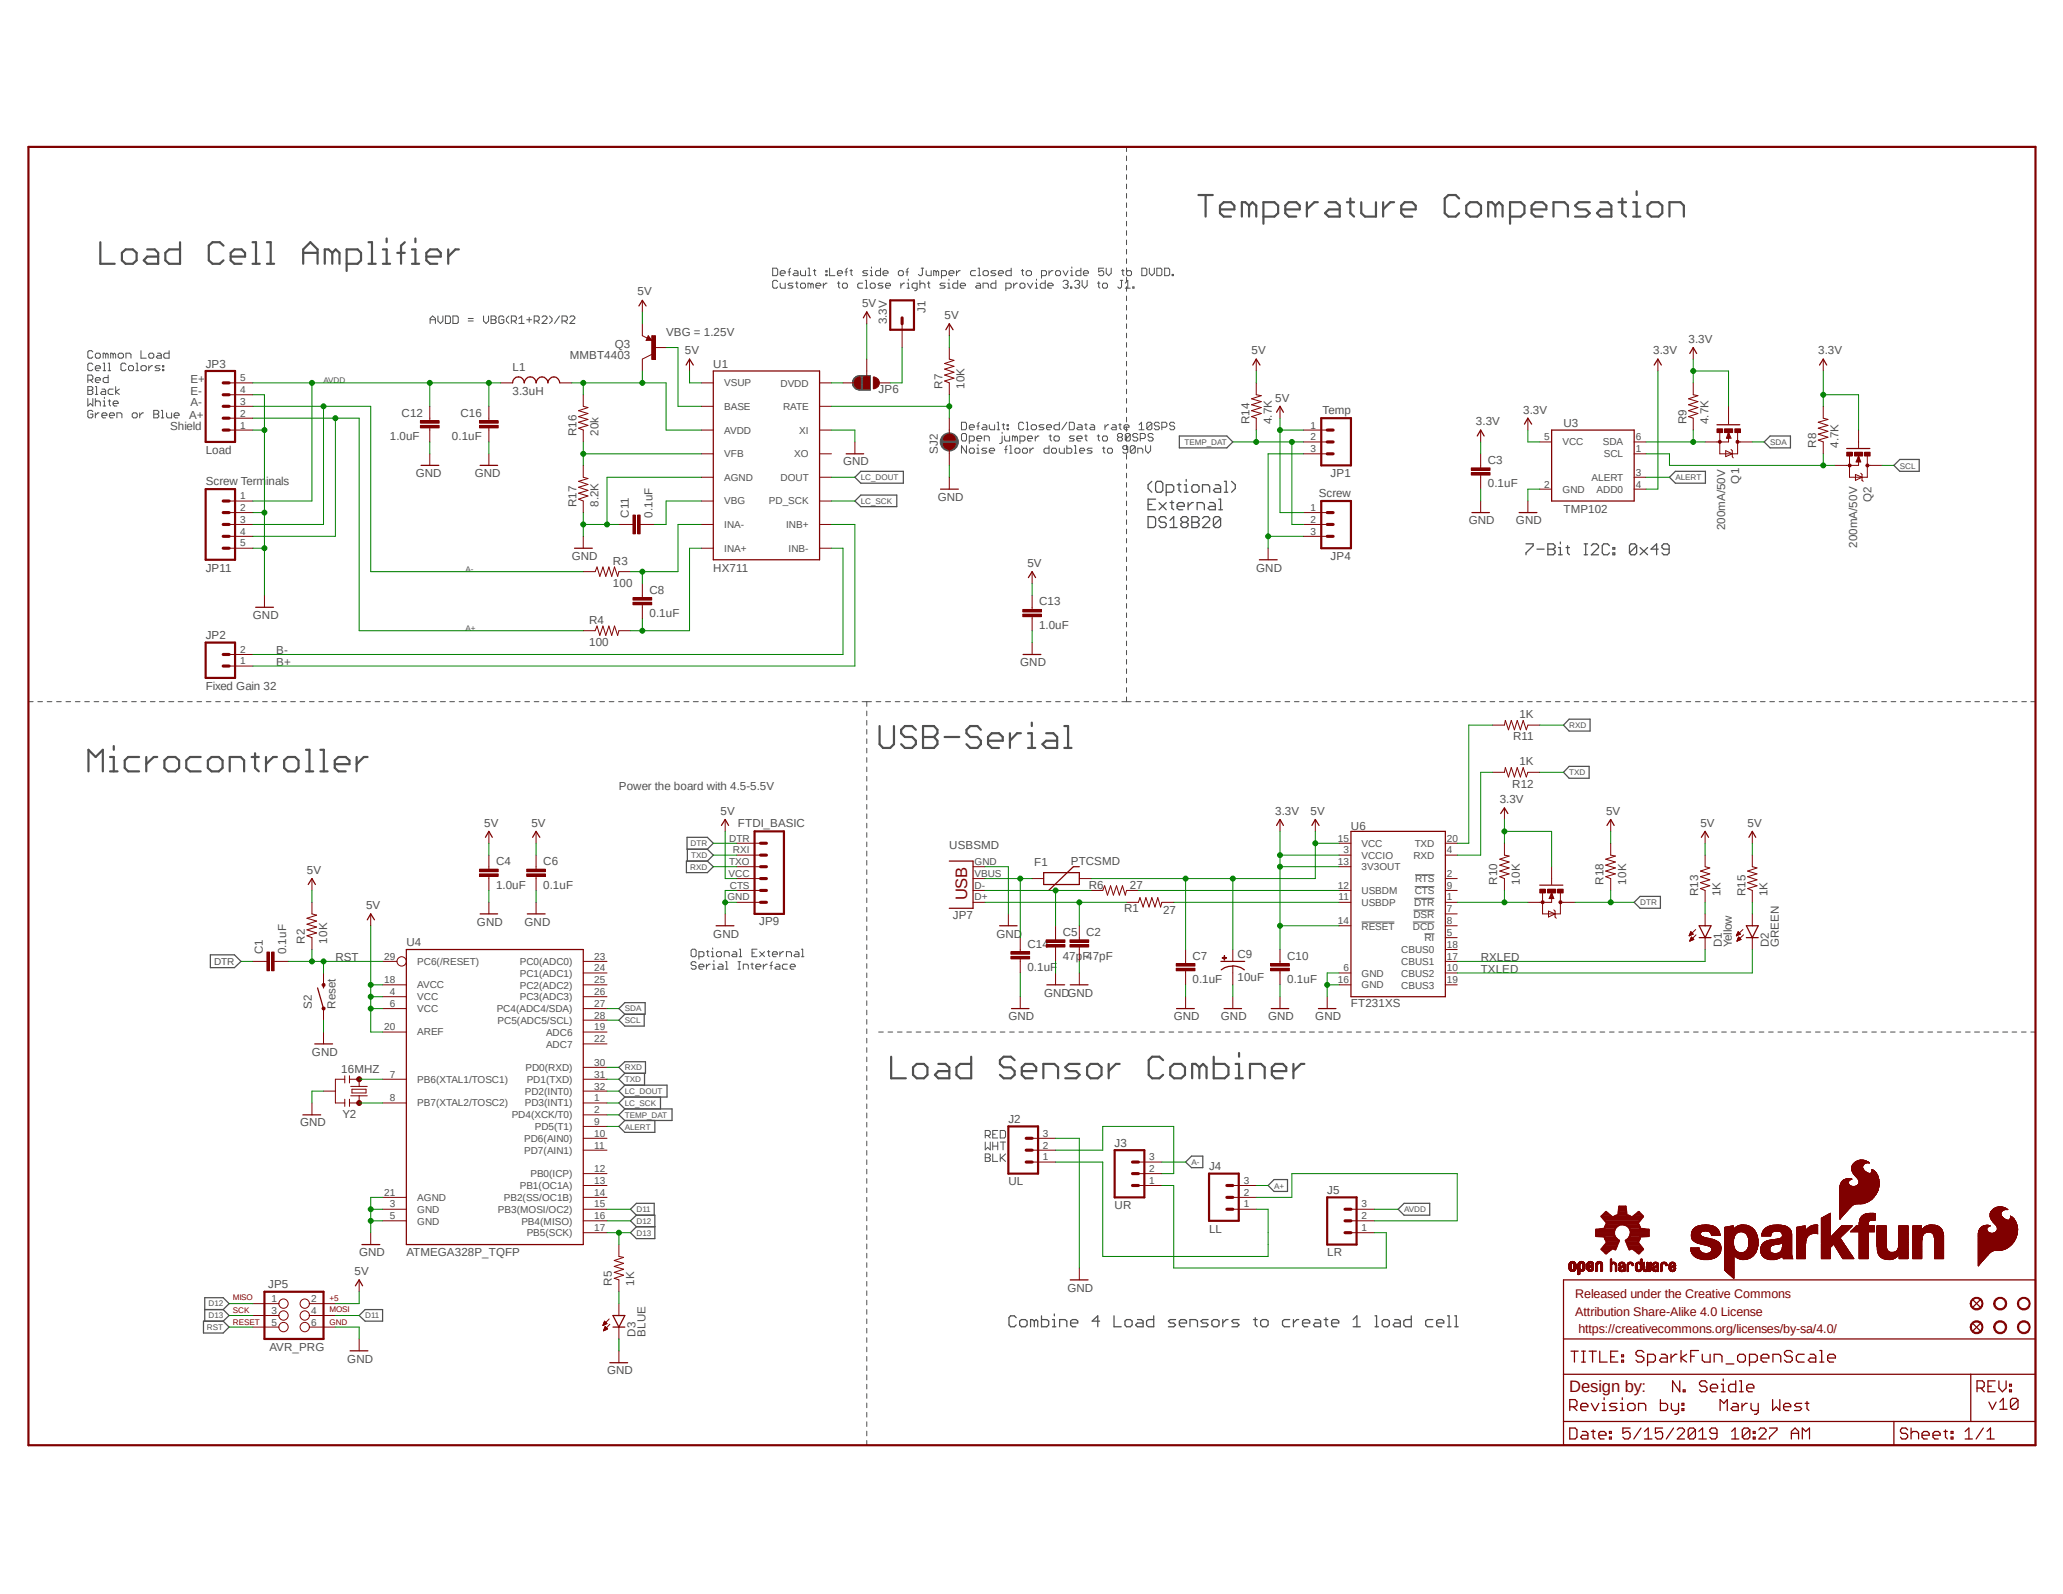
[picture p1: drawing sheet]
<svg xmlns="http://www.w3.org/2000/svg" width="279mm" height="216mm" viewBox="0 0 279 216" stroke-linecap="round" stroke-linejoin="round" font-family="sans-serif">
<defs><g id="words">
<g font-size="2.2" fill="#800000">
<text x="131" y="122" transform="rotate(-90 131 122)">USB</text>
<text x="212.5" y="188.6">Design by:</text>
</g>
<g font-size="1.7" fill="#800000">
<text x="213.3" y="175.8">Released under the Creative Commons</text>
<text x="213.3" y="178.2">Attribution Share-Alike 4.0 License</text>
<text x="213.8" y="180.6">https://creativecommons.org/licenses/by-sa/4.0/</text>
</g>
<g font-size="1.6" fill="#505050">
<text x="86.4" y="40">5V</text>
<text x="116.8" y="41.6">5V</text>
<text x="83.3" y="47.1">Q3</text>
<text x="90.2" y="45.5">VBG = 1.25V</text>
<text x="120.1" y="43.9" transform="rotate(-90 120.1 43.9)">3.3V</text>
<text x="125.3" y="42.4" transform="rotate(-90 125.3 42.4)">J1</text>
<text x="127.9" y="43.2">5V</text>
<text x="228.7" y="46.4">3.3V</text>
<text x="25.8" y="51.9">E+</text>
<text x="25.8" y="53.5">E-</text>
<text x="27.9" y="49.8">JP3</text>
<text x="69.4" y="50.2">L1</text>
<text x="69.4" y="53.5">3.3uH</text>
<text x="77.2" y="48.6">MMBT4403</text>
<text x="92.8" y="48">5V</text>
<text x="96.6" y="49.8">U1</text>
<text x="119" y="53.2">JP6</text>
<text x="127.6" y="52.7" transform="rotate(-90 127.6 52.7)">R7</text>
<text x="130.6" y="52.7" transform="rotate(-90 130.6 52.7)">10K</text>
<text x="169.5" y="48">5V</text>
<text x="223.9" y="48">3.3V</text>
<text x="246.3" y="48">3.3V</text>
<text x="23" y="58.3">Shield</text>
<text x="25.6" y="56.8">A+</text>
<text x="25.8" y="55">A-</text>
<text x="52.8" y="59.6">1.0uF</text>
<text x="54.4" y="56.4">C12</text>
<text x="61.2" y="59.6">0.1uF</text>
<text x="62.4" y="56.4">C16</text>
<text x="78.1" y="59.1" transform="rotate(-90 78.1 59.1)">R16</text>
<text x="81.1" y="59.1" transform="rotate(-90 81.1 59.1)">20k</text>
<text x="169.2" y="57.4" transform="rotate(-90 169.2 57.4)">R14</text>
<text x="172.3" y="57.4" transform="rotate(-90 172.3 57.4)">4.7K</text>
<text x="172.7" y="54.4">5V</text>
<text x="179.1" y="56.1">Temp</text>
<text x="199.9" y="57.6">3.3V</text>
<text x="206.3" y="56">3.3V</text>
<text x="211.8" y="57.8">U3</text>
<text x="228.4" y="57.4" transform="rotate(-90 228.4 57.4)">R9</text>
<text x="231.4" y="57.4" transform="rotate(-90 231.4 57.4)">4.7K</text>
<text x="27.9" y="61.5">Load</text>
<text x="27.9" y="65.7">Screw Terminals</text>
<text x="56.3" y="64.6">GND</text>
<text x="64.3" y="64.6">GND</text>
<text x="114.2" y="63">GND</text>
<text x="127" y="61.5" transform="rotate(-90 127 61.5)">SJ2</text>
<text x="180.2" y="64.6">JP1</text>
<text x="201.5" y="66">0.1uF</text>
<text x="201.5" y="62.8">C3</text>
<text x="235.5" y="65.5" transform="rotate(-90 235.5 65.5)">Q1</text>
<text x="246" y="60.7" transform="rotate(-90 246 60.7)">R8</text>
<text x="249" y="60.7" transform="rotate(-90 249 60.7)">4.7K</text>
<text x="78.1" y="68.7" transform="rotate(-90 78.1 68.7)">R17</text>
<text x="81.1" y="68.7" transform="rotate(-90 81.1 68.7)">8.2K</text>
<text x="85.2" y="70.1" transform="rotate(-90 85.2 70.1)">C11</text>
<text x="88.3" y="70.1" transform="rotate(-90 88.3 70.1)">0.1uF</text>
<text x="127" y="67.9">GND</text>
<text x="178.6" y="67.4">Screw</text>
<text x="198.9" y="71">GND</text>
<text x="205.3" y="71">GND</text>
<text x="211.8" y="69.4">TMP102</text>
<text x="233.6" y="71.8" transform="rotate(-90 233.6 71.8)">200mA/50V</text>
<text x="253.4" y="68" transform="rotate(-90 253.4 68)">Q2</text>
<text x="27.9" y="77.4">JP11</text>
<text x="77.4" y="75.8">GND</text>
<text x="83" y="76.5">R3</text>
<text x="96.6" y="77.4">HX711</text>
<text x="139.1" y="76.8">5V</text>
<text x="170.1" y="77.4">GND</text>
<text x="180.2" y="75.8">JP4</text>
<text x="251.5" y="74.2" transform="rotate(-90 251.5 74.2)">200mA/50V</text>
<text x="34.2" y="83.8">GND</text>
<text x="83" y="79.5">100</text>
<text x="88" y="83.6">0.1uF</text>
<text x="88" y="80.4">C8</text>
<text x="140.7" y="82">C13</text>
<text x="27.9" y="86.6">JP2</text>
<text x="37.4" y="88.6">B-</text>
<text x="79.8" y="87.5">100</text>
<text x="79.8" y="84.5">R4</text>
<text x="140.7" y="85.2">1.0uF</text>
<text x="27.9" y="93.4">Fixed Gain 32</text>
<text x="37.4" y="90.2">B+</text>
<text x="138.2" y="90.2">GND</text>
<text x="204.9" y="100.2">R11</text>
<text x="205.8" y="97.2">1K</text>
<text x="83.8" y="107">Power the board with 4.5-5.5V</text>
<text x="204.8" y="106.7">R12</text>
<text x="205.8" y="103.6">1K</text>
<text x="65.6" y="112">5V</text>
<text x="72" y="112">5V</text>
<text x="97.6" y="110.4">5V</text>
<text x="99.9" y="112">FTDI_BASIC</text>
<text x="172.7" y="110.4">3.3V</text>
<text x="177.5" y="110.4">5V</text>
<text x="183" y="112.4">U6</text>
<text x="203.1" y="108.8">3.3V</text>
<text x="217.5" y="110.4">5V</text>
<text x="230.3" y="112">5V</text>
<text x="236.7" y="112">5V</text>
<text x="41.6" y="118.4">5V</text>
<text x="67.2" y="117.2">C4</text>
<text x="73.6" y="117.2">C6</text>
<text x="128.6" y="115">USBSMD</text>
<text x="140.1" y="117.3">F1</text>
<text x="145" y="117.1">PTCSMD</text>
<text x="202.8" y="119.8" transform="rotate(-90 202.8 119.8)">R10</text>
<text x="205.8" y="119.8" transform="rotate(-90 205.8 119.8)">10K</text>
<text x="217.2" y="119.8" transform="rotate(-90 217.2 119.8)">R18</text>
<text x="220.2" y="119.8" transform="rotate(-90 220.2 119.8)">10K</text>
<text x="49.6" y="123.1">5V</text>
<text x="64.6" y="125.4">GND</text>
<text x="67.2" y="120.4">1.0uF</text>
<text x="71" y="125.4">GND</text>
<text x="73.6" y="120.4">0.1uF</text>
<text x="102.8" y="125.2">JP9</text>
<text x="129" y="124.5">JP7</text>
<text x="147.4" y="120.4">R6</text>
<text x="152.2" y="123.5">R1</text>
<text x="153" y="120.4">27</text>
<text x="157.5" y="123.8">27</text>
<text x="230" y="121.4" transform="rotate(-90 230 121.4)">R13</text>
<text x="233" y="121.4" transform="rotate(-90 233 121.4)">1K</text>
<text x="236.4" y="121.4" transform="rotate(-90 236.4 121.4)">R15</text>
<text x="239.4" y="121.4" transform="rotate(-90 239.4 121.4)">1K</text>
<text x="35.6" y="129.2" transform="rotate(-90 35.6 129.2)">C1</text>
<text x="38.8" y="129.2" transform="rotate(-90 38.8 129.2)">0.1uF</text>
<text x="41.3" y="127.8" transform="rotate(-90 41.3 127.8)">R2</text>
<text x="44.3" y="127.8" transform="rotate(-90 44.3 127.8)">10K</text>
<text x="45.4" y="130.2">RST</text>
<text x="55" y="128.1">U4</text>
<text x="96.6" y="127">GND</text>
<text x="135" y="127">GND</text>
<text x="139.1" y="131.6">0.1uF</text>
<text x="139.1" y="128.4">C14</text>
<text x="143.9" y="130">47pF47pF</text>
<text x="143.9" y="126.7">C5</text>
<text x="147.1" y="126.7">C2</text>
<text x="161.5" y="130">C7</text>
<text x="167.6" y="129.8">C9</text>
<text x="174.3" y="130">C10</text>
<text x="200.5" y="130.2">RXLED</text>
<text x="200.5" y="131.8">TXLED</text>
<text x="233.2" y="128.3" transform="rotate(-90 233.2 128.3)">D1</text>
<text x="234.5" y="128.3" transform="rotate(-90 234.5 128.3)">Yellow</text>
<text x="239.6" y="128.3" transform="rotate(-90 239.6 128.3)">D2</text>
<text x="240.9" y="128.3" transform="rotate(-90 240.9 128.3)">GREEN</text>
<text x="42.2" y="136.6" transform="rotate(-90 42.2 136.6)">S2</text>
<text x="45.4" y="136.6" transform="rotate(-90 45.4 136.6)">Reset</text>
<text x="141.4" y="135">GNDGND</text>
<text x="161.5" y="133.1">0.1uF</text>
<text x="167.6" y="132.8">10uF</text>
<text x="174.3" y="133.1">0.1uF</text>
<text x="183" y="136.4">FT231XS</text>
<text x="42.2" y="143">GND</text>
<text x="136.6" y="138.2">GND</text>
<text x="159" y="138.2">GND</text>
<text x="165.4" y="138.2">GND</text>
<text x="171.7" y="138.2">GND</text>
<text x="178.1" y="138.2">GND</text>
<text x="46.2" y="145.4">16MHZ</text>
<text x="40.6" y="152.6">GND</text>
<text x="46.4" y="151.5">Y2</text>
<text x="136.6" y="152.1">J2</text>
<text x="151" y="155.3">J3</text>
<text x="136.6" y="160.6">UL</text>
<text x="163.7" y="158.5">J4</text>
<text x="179.7" y="161.7">J5</text>
<text x="151" y="163.8">UR</text>
<text x="163.7" y="167">LL</text>
<text x="48" y="172.7">5V</text>
<text x="48.6" y="170.2">GND</text>
<text x="55" y="170.2">ATMEGA328P_TQFP</text>
<text x="179.7" y="170.2">LR</text>
<text x="36.3" y="174.5">JP5</text>
<text x="82.8" y="174.2" transform="rotate(-90 82.8 174.2)">R5</text>
<text x="85.9" y="174.2" transform="rotate(-90 85.9 174.2)">1K</text>
<text x="144.6" y="175">GND</text>
<text x="36.5" y="183">AVR_PRG</text>
<text x="47" y="184.6">GND</text>
<text x="86.1" y="181.1" transform="rotate(-90 86.1 181.1)">D3</text>
<text x="87.4" y="181.1" transform="rotate(-90 87.4 181.1)">BLUE</text>
<text x="82.2" y="186.1">GND</text>
</g>
<g font-size="1.4" fill="#505050">
<text x="32.5" y="53.2">4</text>
<text x="32.5" y="51.6">5</text>
<text x="98.1" y="52.3">VSUP</text>
<text x="105.7" y="52.4">DVDD</text>
<text x="32.5" y="58">1</text>
<text x="32.5" y="56.4">2</text>
<text x="32.5" y="54.8">3</text>
<text x="98.1" y="55.5">BASE</text>
<text x="98.1" y="58.7">AVDD</text>
<text x="106" y="55.5">RATE</text>
<text x="108.2" y="58.8">XI</text>
<text x="177.5" y="58">1</text>
<text x="177.5" y="59.6">2</text>
<text x="209.1" y="59.6">5</text>
<text x="221.5" y="59.6">6</text>
<text x="98.1" y="61.9">VFB</text>
<text x="98.1" y="65.1">AGND</text>
<text x="105.7" y="65.2">DOUT</text>
<text x="107.6" y="61.9">XO</text>
<text x="177.5" y="61.2">3</text>
<text x="211.6" y="60.3">VCC</text>
<text x="215.6" y="65.2">ALERT</text>
<text x="217.1" y="60.3">SDA</text>
<text x="217.2" y="61.9">SCL</text>
<text x="221.5" y="61.2">1</text>
<text x="221.5" y="64.4">3</text>
<text x="32.5" y="67.6">1</text>
<text x="32.5" y="69.2">2</text>
<text x="32.5" y="70.8">3</text>
<text x="98.1" y="68.3">VBG</text>
<text x="98.1" y="71.5">INA-</text>
<text x="104.1" y="68.3">PD_SCK</text>
<text x="106.5" y="71.5">INB+</text>
<text x="177.5" y="69.2">1</text>
<text x="177.5" y="70.8">2</text>
<text x="209.1" y="66">2</text>
<text x="211.6" y="66.7">GND</text>
<text x="216.2" y="66.8">ADD0</text>
<text x="221.5" y="66">4</text>
<text x="32.5" y="72.4">4</text>
<text x="32.5" y="74">5</text>
<text x="98.1" y="74.7">INA+</text>
<text x="106.8" y="74.7">INB-</text>
<text x="177.5" y="72.4">3</text>
<text x="32.5" y="88.4">2</text>
<text x="32.5" y="90">1</text>
<text x="98.7" y="118.8">VCC</text>
<text x="98.8" y="114">DTR</text>
<text x="98.8" y="117.2">TXO</text>
<text x="99.3" y="115.6">RXI</text>
<text x="132" y="118.8">VBUS</text>
<text x="132" y="117.2">GND</text>
<text x="181.2" y="114">15</text>
<text x="181.2" y="117.2">13</text>
<text x="181.9" y="115.6">3</text>
<text x="184.4" y="114.7">VCC</text>
<text x="184.4" y="116.3">VCCIO</text>
<text x="184.4" y="117.9">3V3OUT</text>
<text x="191.4" y="116.3">RXD</text>
<text x="191.6" y="114.7">TXD</text>
<text x="191.6" y="119.5">RTS</text>
<text x="196" y="114">20</text>
<text x="196" y="118.8">2</text>
<text x="196" y="115.6">4</text>
<text x="98.5" y="122">GND</text>
<text x="98.8" y="120.4">CTS</text>
<text x="132" y="122">D+</text>
<text x="132" y="120.4">D-</text>
<text x="181.2" y="120.4">12</text>
<text x="181.2" y="125.2">14</text>
<text x="181.3" y="122">11</text>
<text x="184.4" y="121.1">USBDM</text>
<text x="184.4" y="122.7">USBDP</text>
<text x="184.4" y="125.9">RESET</text>
<text x="191.3" y="125.9">DCD</text>
<text x="191.4" y="124.3">DSR</text>
<text x="191.5" y="122.7">DTR</text>
<text x="191.6" y="121.1">CTS</text>
<text x="196" y="125.2">8</text>
<text x="196" y="123.6">7</text>
<text x="196" y="122">1</text>
<text x="196" y="120.4">9</text>
<text x="29" y="130.7">DTR</text>
<text x="52" y="130">29</text>
<text x="56.5" y="130.7">PC6(/RESET)</text>
<text x="70.4" y="130.7">PC0(ADC0)</text>
<text x="80.5" y="131.6">24</text>
<text x="80.5" y="130">23</text>
<text x="181.9" y="131.6">6</text>
<text x="189.8" y="130.7">CBUS1</text>
<text x="189.8" y="129.1">CBUS0</text>
<text x="192.9" y="127.5">RI</text>
<text x="196" y="131.6">10</text>
<text x="196" y="130">17</text>
<text x="196" y="128.4">18</text>
<text x="196" y="126.8">5</text>
<text x="52" y="133.2">18</text>
<text x="52.8" y="134.8">4</text>
<text x="52.8" y="136.4">6</text>
<text x="56.5" y="135.5">VCC</text>
<text x="56.5" y="137.1">VCC</text>
<text x="56.5" y="133.9">AVCC</text>
<text x="67.3" y="137.1">PC4(ADC4/SDA)</text>
<text x="70.4" y="135.5">PC3(ADC3)</text>
<text x="70.4" y="133.9">PC2(ADC2)</text>
<text x="70.4" y="132.3">PC1(ADC1)</text>
<text x="80.5" y="138">28</text>
<text x="80.5" y="136.4">27</text>
<text x="80.5" y="134.8">26</text>
<text x="80.5" y="133.2">25</text>
<text x="181.2" y="133.2">16</text>
<text x="184.4" y="132.3">GND</text>
<text x="184.4" y="133.9">GND</text>
<text x="189.8" y="133.9">CBUS3</text>
<text x="189.8" y="132.3">CBUS2</text>
<text x="196" y="133.2">19</text>
<text x="52" y="139.6">20</text>
<text x="56.5" y="140.3">AREF</text>
<text x="67.4" y="138.7">PC5(ADC5/SCL)</text>
<text x="74" y="141.9">ADC7</text>
<text x="74" y="140.3">ADC6</text>
<text x="80.5" y="141.2">22</text>
<text x="80.5" y="139.6">19</text>
<text x="52.8" y="149.1">8</text>
<text x="52.8" y="146">7</text>
<text x="56.5" y="149.9">PB7(XTAL2/TOSC2)</text>
<text x="56.5" y="146.7">PB6(XTAL1/TOSC1)</text>
<text x="71.1" y="149.9">PD3(INT1)</text>
<text x="71.1" y="148.3">PD2(INT0)</text>
<text x="71.2" y="145.1">PD0(RXD)</text>
<text x="71.3" y="146.7">PD1(TXD)</text>
<text x="80.5" y="149.1">1</text>
<text x="80.5" y="147.6">32</text>
<text x="80.5" y="146">31</text>
<text x="80.5" y="144.4">30</text>
<text x="69.3" y="151.5">PD4(XCK/T0)</text>
<text x="71" y="154.7">PD6(AIN0)</text>
<text x="72.4" y="153.1">PD5(T1)</text>
<text x="80.5" y="155.6">11</text>
<text x="80.5" y="154">10</text>
<text x="80.5" y="152.4">9</text>
<text x="80.5" y="150.7">2</text>
<text x="141.2" y="155.6">2</text>
<text x="141.2" y="154">3</text>
<text x="52" y="162">21</text>
<text x="70.4" y="161.1">PB1(OC1A)</text>
<text x="71" y="156.3">PD7(AIN1)</text>
<text x="71.8" y="159.5">PB0(ICP)</text>
<text x="80.5" y="162">14</text>
<text x="80.5" y="160.4">13</text>
<text x="80.5" y="158.7">12</text>
<text x="141.2" y="157.1">1</text>
<text x="155.6" y="160.4">1</text>
<text x="155.6" y="158.7">2</text>
<text x="155.6" y="157.1">3</text>
<text x="168.4" y="162">2</text>
<text x="168.4" y="160.4">3</text>
<text x="52.8" y="163.5">3</text>
<text x="52.8" y="165.1">5</text>
<text x="56.5" y="164.3">GND</text>
<text x="56.5" y="165.9">GND</text>
<text x="56.5" y="162.6">AGND</text>
<text x="67.4" y="164.3">PB3(MOSI/OC2)</text>
<text x="68.2" y="162.7">PB2(SS/OC1B)</text>
<text x="70.6" y="165.9">PB4(MISO)</text>
<text x="71.3" y="167.5">PB5(SCK)</text>
<text x="80.5" y="166.8">17</text>
<text x="80.5" y="165.1">16</text>
<text x="80.5" y="163.5">15</text>
<text x="168.4" y="163.5">1</text>
<text x="184.4" y="166.8">1</text>
<text x="184.4" y="165.1">2</text>
<text x="184.4" y="163.5">3</text>
<text x="36.8" y="176.4">1</text>
<text x="36.8" y="177.9">3</text>
<text x="36.8" y="179.5">5</text>
<text x="42.1" y="176.4">2</text>
<text x="42.1" y="177.9">4</text>
<text x="42.1" y="179.5">6</text>
</g>
<g font-size="1.1" fill="#505050">
<text x="43.8" y="51.9">AVDD</text>
<text x="116.6" y="65.1">LC_DOUT</text>
<text x="160.4" y="60.2">TEMP_DAT</text>
<text x="226.9" y="65.1">ALERT</text>
<text x="239.7" y="60.2">SDA</text>
<text x="257.3" y="63.5">SCL</text>
<text x="116.6" y="68.2">LC_SCK</text>
<text x="63" y="77.4">A-</text>
<text x="63" y="85.4">A+</text>
<text x="212.5" y="98.6">RXD</text>
<text x="212.5" y="105">TXD</text>
<text x="93.5" y="117.8">RXD</text>
<text x="93.5" y="114.6">DTR</text>
<text x="93.6" y="116.2">TXD</text>
<text x="222.1" y="122.6">DTR</text>
<text x="84.6" y="137">SDA</text>
<text x="84.6" y="138.6">SCL</text>
<text x="84.6" y="145">RXD</text>
<text x="84.6" y="146.6">TXD</text>
<text x="84.6" y="148.2">LC_DOUT</text>
<text x="84.6" y="149.8">LC_SCK</text>
<text x="84.6" y="151.4">TEMP_DAT</text>
<text x="84.6" y="153">ALERT</text>
<text x="161.4" y="157.8">A-</text>
<text x="172.6" y="161">A+</text>
<text x="86.2" y="164.2">D11</text>
<text x="86.2" y="165.8">D12</text>
<text x="86.2" y="167.4">D13</text>
<text x="190.2" y="164.2">AVDD</text>
<text x="28.2" y="177">D12</text>
<text x="28.2" y="178.6">D13</text>
<text x="49.4" y="178.6">D11</text>
<text x="28" y="180.2">RST</text>
</g>
<g font-size="1.1" fill="#800000">
<text x="31.5" y="179.5">RESET</text>
<text x="31.5" y="177.8">SCK</text>
<text x="31.5" y="176.1">MISO</text>
<text x="44.6" y="177.8">MOSI</text>
<text x="44.6" y="176.2">+5</text>
<text x="44.6" y="179.5">GND</text>
</g>
</g></defs>
<path d="M3.5 19.7l272.4 176.4M275.9 19.7l-272.4 176.4" fill="none" stroke="#fff" stroke-width=".14"/>
<g fill="none" stroke="#505050" stroke-width=".3">
<path d="M13.6 32.8v2.9h1.9M16.5 34.2l.5-.4h1l.5 .4v1.1l-.5 .4h-1l-.5-.4zM19.9 33.8h1.1l.4 .4v1.5h-1.5l-.4-.4 .4-.5h1.5M24.4 32.8v2.9h-1.5l-.5-.4v-1.1l.5-.4h1.5M30.3 33.3l-.5-.5h-1l-.5 .5v2l.5 .4h1l.5-.4M31.2 34.8h2v-.6l-.5-.4h-1l-.5 .4v1.1l.5 .4h1M34.2 35.7h1M34.2 32.8h.5v2.9M36.2 35.7h.9M36.2 32.8h.5v2.9M41.1 35.7v-1.9l.9-1 1 1v1.9M41.1 34.2h1.9"/>
<path d="M45 34.2l-.5-.4h-.5v1.9M45 34.2v1.5M45 34.2l.5-.4 .5 .4v1.5M46.9 35.7h1.5l.5-.4v-1.1l-.5-.4h-1.5v2.9M49.9 35.7h1M49.9 32.8h.5v2.9M51.9 35.7h.9M51.9 33.8h.5v1.9M52.4 32.3v.5M53.8 34.2h1M54.8 32.8l-.5 .5v2.4M55.8 35.7h1"/>
<path d="M55.8 33.8h.5v1.9M56.3 32.3v.5M57.7 34.8h2v-.6l-.5-.4h-.9l-.6 .4v1.1l.6 .4h.9M60.7 33.8v1.9M62.1 33.8h-.4l-1 1M162.3 26.4h2M163.3 26.4v2.9M165.2 28.4h2v-.5l-.5-.5h-1l-.5 .5v1l.5 .4h1M169.2 27.9l-.5-.5h-.5v1.9M169.2 27.9v1.4M169.2 27.9l.4-.5 .5 .5v1.4M171.1 29.3h1.5l.5-.4v-1l-.5-.5h-1.5v2.9"/>
<path d="M174.1 28.4h1.9v-.5l-.4-.5h-1.1l-.4 .5v1l.4 .4h1.1M177 27.4v1.9M178.5 27.4h-.5l-1 1M180 27.4h.9l.5 .5v1.4h-1.4l-.5-.4 .5-.5h1.4M182.4 27.4h1M182.9 26.9v2l.5 .4M184.4 27.4v1.5l.5 .4h1.5v-1.9M187.3 27.4v1.9M188.8 27.4h-.5l-1 1M189.8 28.4h1.9v-.5l-.4-.5h-1.1l-.4 .5v1l.4 .4h1.1M197.6 26.9l-.5-.5h-.9l-.5 .5v2l.5 .4h.9l.5-.4M198.6 27.9l.5-.5h1l.5 .5v1l-.5 .4h-1l-.5-.4z"/>
<path d="M202.5 27.9l-.4-.5h-.6v1.9M202.5 27.9v1.4M202.5 27.9l.5-.5 .5 .5v1.4M204.5 29.3h1.5l.5-.4v-1l-.5-.5h-1.5v2.9M207.4 28.4h2v-.5l-.5-.5h-1l-.5 .5v1l.5 .4h1M210.4 29.3v-1.9h1.5l.4 .5v1.4M215.3 27.4h-1.5l-.5 .5 .5 .5h1l.5 .5-.5 .4h-1.5M216.7 27.4h1.1l.4 .5v1.4h-1.5l-.4-.4 .4-.5h1.5M219.2 27.4h1M219.7 26.9v2l.5 .4M221.2 29.3h1M221.2 27.4h.5v1.9"/>
<path d="M221.7 25.9v.5M223.1 27.9l.5-.5h1l.5 .5v1l-.5 .4h-1l-.5-.4zM226.1 29.3v-1.9h1.5l.4 .5v1.4M119.1 98.3v2.5l.5 .5h1l.5-.5v-2.5M124 98.8l-.5-.5h-.9l-.6 .5v.5l.6 .5h.9l.5 .5v.5l-.5 .5h-.9l-.6-.5M125 98.3h1.5l.5 .5v.5l-.5 .5 .5 .5v.5l-.5 .5h-1.5zM125 99.8h1.5M127.9 99.8h2M132.8 98.8l-.4-.5h-1l-.5 .5v.5l.5 .5h1l.4 .5v.5l-.4 .5h-1l-.5-.5M136.8 99.3v2M138.3 99.3h-.5l-1 1M139.2 99.3h.5v2"/>
<path d="M139.7 97.9v.4M141.7 99.3h1l.5 .5v1.5h-1.5l-.5-.5 .5-.5h1.5M144.1 98.3h.6v3M12 104.5v-2.9l1 .9 .9-.9v2.9M14.9 102.5h.5v2M14.9 104.5h1M15.4 101v.6M18.8 102.5h-1.4l-.5 .5v1l.5 .5h1.4M19.8 102.5v2M21.3 102.5h-.5l-1 1M22.3 103l.5-.5h.9l.6 .5v1l-.6 .5h-.9l-.5-.5zM27.2 102.5h-1.5l-.5 .5v1l.5 .5h1.5"/>
<path d="M28.2 103l.5-.5h.9l.5 .5v1l-.5 .5h-.9l-.5-.5zM31.1 104.5v-2h1.5l.5 .5v1.5M34.1 102.5h1M34.5 102v2l.6 .5M36 102.5v2M37.5 102.5h-.5l-1 1M38.5 103l.5-.5h1l.4 .5v1l-.4 .5h-1l-.5-.5zM41.4 104.5h1M41.4 101.6h.5v2.9M43.4 104.5h1M43.4 101.6h.5v2.9M45.3 103.5h2v-.5l-.5-.5h-1l-.5 .5v1l.5 .5h1"/>
<path d="M48.3 102.5v2M49.8 102.5h-.5l-1 1M133.8 100.3h2v-.5l-.5-.5h-1l-.5 .5v1l.5 .5h1M139.2 101.3h1M144.1 101.3h1M120.7 143.1v2.9h2M123.7 144.6l.5-.5h.9l.5 .5v1l-.5 .4h-.9l-.5-.4zM127.1 144.1h1l.5 .5v1.4h-1.5l-.5-.4 .5-.5h1.5M131.5 143.1v2.9h-1.5l-.5-.4v-1l.5-.5h1.5M137.4 143.6l-.5-.5h-1l-.5 .5v.5l.5 .5h1l.5 .5v.5l-.5 .4h-1l-.5-.4M138.4 145.1h1.9v-.5l-.4-.5h-1l-.5 .5v1l.5 .4h1M141.3 146v-1.9h1.5l.5 .5v1.4"/>
<path d="M146.2 144.1h-1.4l-.5 .5 .5 .5h1l.4 .5-.4 .4h-1.5M147.2 144.6l.5-.5h1l.5 .5v1l-.5 .4h-1l-.5-.4zM150.2 144.1v1.9M151.6 144.1h-.5l-.9 1M157.5 143.6l-.5-.5h-1l-.4 .5v2l.4 .4h1l.5-.4M158.5 144.6l.5-.5h1l.5 .5v1l-.5 .4h-1l-.5-.4zM162.4 144.6l-.5-.5h-.4v1.9M162.4 144.6v1.4M162.4 144.6l.5-.5 .5 .5v1.4M164.4 143.1v2.9h1.5l.5-.4v-1l-.5-.5h-1.5M167.3 146h1M167.3 144.1h.5v1.9"/>
<path d="M167.8 142.6v.5M169.3 146v-1.9h1.5l.5 .5v1.4M172.3 145.1h1.9v-.5l-.5-.5h-1l-.4 .5v1l.4 .4h1M175.2 144.1v1.9M176.7 144.1h-.5l-1 1"/>
</g>
<g fill="none" stroke="#505050" stroke-width=".14">
<path d="M151 19.9h.5M152.1 19.9h.5v.6M104.6 36.3h.6l.1 .2v.7l-.1 .1h-.6zM105.3 38.1l-.1-.1h-.4l-.2 .1v.8l.2 .1h.4l.1-.1M105.7 37h.6v-.2l-.1-.1h-.4l-.1 .1v.4l.1 .1h.4M105.7 38.4v.5l.1 .1h.5v-.6M106.7 36.8h.4M107.1 36.3l-.2 .2v.8M107.4 38.4h-.5l-.2 .1 .2 .2h.3l.2 .2-.2 .1h-.5M107.6 36.7h.3l.2 .1v.5h-.5l-.2-.1 .2-.2h.5M107.7 38.4h.4M107.9 38.1v.8l.2 .1"/>
<path d="M108.4 36.7v.5l.2 .1h.5v-.6M108.4 38.5l.2-.1h.3l.2 .1v.4l-.2 .1h-.3l-.2-.1zM109.4 37.3h.4M109.4 36.3h.2v1M109.8 38.5l-.2-.1h-.2v.6M109.8 38.5v.5M109.8 38.5l.2-.1 .2 .1v.5M110.2 36.7h.3M110.3 36.5v.7l.2 .1M110.5 38.7h.7v-.2l-.2-.1h-.3l-.2 .1v.4l.2 .1h.3M111.5 38.4v.6M111.8 37.2h.2v.1h-.2z"/>
<path d="M111.8 36.7h.2v.1h-.2zM112 38.4h-.2l-.3 .3M112.4 36.3v1h.7M113.4 37h.7v-.2l-.2-.1h-.3l-.2 .1v.4l.2 .1h.3M113.4 38.4h.3M113.6 38.1v.8l.1 .1M114.1 38.5l.2-.1h.3l.2 .1v.4l-.2 .1h-.3l-.2-.1zM114.4 36.8h.4M114.8 36.3l-.2 .2v.8M115.1 36.7h.3M115.3 36.5v.7l.1 .1M116.8 38.4h-.5l-.1 .1v.4l.1 .1h.5"/>
<path d="M117.2 38h.1v1M117.2 39h.3M117.5 36.7h-.5l-.2 .1 .2 .2h.3l.2 .2-.2 .1h-.5M117.9 37.3h.3M117.9 36.7h.1v.6M117.9 38.5l.1-.1h.4l.1 .1v.4l-.1 .1h-.4l-.1-.1zM118 36.2v.1M119.3 36.3v1h-.6l-.1-.1v-.4l.1-.1h.6M119.6 37h.7v-.2l-.2-.1h-.3l-.2 .1v.4l.2 .1h.3M119.6 38.4h-.5l-.2 .1 .2 .2h.3l.2 .2-.2 .1h-.5M119.9 38.7h.7v-.2l-.2-.1h-.3l-.2 .1v.4l.2 .1h.3M121.7 36.8l.1-.1h.4l.1 .1v.4l-.1 .1h-.4l-.1-.1z"/>
<path d="M122 38.4v.6M122.5 38.4h-.2l-.3 .3M122.7 36.8h.3M122.9 39h.3M122.9 38.4h.1v.6M123 36.3l-.1 .2v.8M123 37.8v.2M124.2 39h-.5l-.2-.1v-.4l.2-.1h.5v.8l-.2 .2h-.1M124.6 38.5l.2-.1h.3l.2 .1v.5M124.6 38v1M124.8 36.3h.3M124.9 36.3v.9l-.1 .1h-.2l-.2-.1"/>
<path d="M125.4 36.7v.5l.2 .1h.5v-.6M125.6 38.4h.3M125.8 38.1v.8l.1 .1M126.8 36.8l-.2-.1h-.2v.6M126.8 36.8v.5M126.8 36.8l.2-.1 .1 .1v.5M127.5 37.3h.5l.2-.1v-.4l-.2-.1h-.5v1M128 38.4h-.5l-.2 .1 .2 .2h.3l.2 .2-.2 .1h-.5M128.4 38.4h.1v.6M128.4 39h.3M128.5 37h.7v-.2l-.2-.1h-.3l-.2 .1v.4l.2 .1h.3M128.5 37.8v.2"/>
<path d="M129.5 36.7v.6M129.7 38v1h-.5l-.2-.1v-.4l.2-.1h.5M130 36.7h-.1l-.4 .3M130 38.7h.8v-.2l-.2-.1h-.4l-.2 .1v.4l.2 .1h.4M132.1 36.7h-.5l-.2 .1v.4l.2 .1h.5M132.3 38.4h.3l.2 .1v.5h-.5l-.2-.1 .2-.2h.5M132.5 37.3h.3M132.5 36.3h.1v1M133.1 36.8l.2-.1h.4l.2 .1v.4l-.2 .1h-.4l-.2-.1zM133.1 39v-.6h.6l.2 .1v.5M134.9 36.7h-.5l-.2 .1 .2 .2h.3l.2 .2-.2 .1h-.5M134.9 38v1h-.5l-.2-.1v-.4l.2-.1h.5"/>
<path d="M135.2 37h.7v-.2l-.2-.1h-.3l-.2 .1v.4l.2 .1h.3M136.2 39h.6l.1-.1v-.4l-.1-.1h-.6v1M136.9 36.3v1h-.5l-.2-.1v-.4l.2-.1h.5M137.3 38.4v.6M137.8 38.4h-.2l-.3 .3M138.3 38.4h.3l.2 .1v.4l-.2 .1h-.3l-.2-.1v-.4zM138.3 36.7h.3M138.5 36.5v.7l.1 .1M139 36.8l.1-.1h.4l.2 .1v.4l-.2 .1h-.4l-.1-.1zM139.1 38.4l.4 .6 .4-.6M140.2 38.4h.2v.6M140.2 39h.3"/>
<path d="M140.4 37.8v.2M141.1 37.3h.5l.1-.1v-.4l-.1-.1h-.5v1M141.6 38v1h-.5l-.2-.1v-.4l.2-.1h.5M141.9 38.7h.7v-.2l-.2-.1h-.3l-.2 .1v.4l.2 .1h.3M142.1 36.7v.6M142.6 36.7h-.2l-.3 .3M143 36.8l.1-.1h.4l.1 .1v.4l-.1 .1h-.4l-.1-.1zM144 36.7l.3 .6 .4-.6M144 38.1l.1-.1h.4l.2 .1v.3l-.2 .1M144.3 38.5h.2M144.5 38.5l.2 .2v.2l-.2 .1h-.4l-.1-.1M145 36.7h.2v.6"/>
<path d="M145 38.9h.2v.1h-.2zM145 37.3h.3M145.2 36.2v.1M145.5 38.1l.2-.1h.3l.2 .1v.3l-.2 .1M145.9 38.5h.1M146 38.5l.2 .2v.2l-.2 .1h-.3l-.2-.1M146.4 36.3v1h-.5l-.2-.1v-.4l.2-.1h.5M146.6 38v.7l.3 .3 .3-.3v-.7M146.7 37h.7v-.2l-.2-.1h-.3l-.2 .1v.4l.2 .1h.3M148.6 38.4h.4M148.8 38.1v.8l.2 .1M149.3 38.5l.2-.1h.3l.2 .1v.4l-.2 .1h-.3l-.2-.1z"/>
<path d="M149.5 36.3h-.7v.5l.3-.1h.2l.2 .1v.4l-.2 .1h-.3l-.2-.1M149.8 36.3v.7l.4 .3 .3-.3v-.7M151.7 38h.4M151.9 36.7h.3M151.9 38v.9l-.2 .1h-.1l-.2-.1M152.1 36.5v.7l.1 .1M152.4 38.4l.3-.4v1M152.4 39h.7M152.6 36.3v.9l.1 .1h.4l.1-.1v-.4l-.1-.1h-.4l-.1 .1M152.6 21.1v.7M152.6 22.4v.6M152.6 23.7v.6"/>
<path d="M152.6 24.9v.7M152.6 26.2v.6M152.6 27.5v.6M152.6 28.7v.6M152.6 30v.6M152.6 31.2v.7M152.6 32.5v.6M152.6 33.8v.6M152.6 35.1v.6M152.6 37.5v.7M152.6 38.8v.7M153.4 38.9h.2v.1h-.2z"/>
<path d="M154.6 36.3h.6l.1 .2v.7l-.1 .1h-.6zM155.7 36.3v.7l.3 .3 .3-.3v-.7M156.7 36.3h.5l.2 .2v.7l-.2 .1h-.5zM157.7 36.3h.5l.2 .2v.7l-.2 .1h-.5zM158.7 37.2h.2v.1h-.2zM11.9 51.5h.5l.2-.2v-.3l-.2-.2h-.5v1M11.9 52.4h.5l.2 .1v.2l-.2 .2 .2 .1v.3l-.2 .1h-.5zM11.9 54v1l.3-.3 .4 .3v-1M11.9 52.9h.5M12.2 51.5l.4 .3M12.6 47.7l-.2-.2h-.3l-.2 .2v.6l.2 .2h.3l.2-.2M12.6 49.4l-.2-.2h-.3l-.2 .2v.6l.2 .2h.3l.2-.2"/>
<path d="M12.6 55.8l-.2-.2h-.3l-.2 .2v.6l.2 .2h.3l.2-.2v-.3h-.4M12.9 51.5h.7v-.2l-.2-.2h-.3l-.2 .2v.3l.2 .2h.3M12.9 49.9h.7v-.2l-.2-.2h-.3l-.2 .2v.3l.2 .2h.3M12.9 54v1M12.9 55.9v.7M12.9 54.5l.2-.2h.3l.2 .2v.5M12.9 52.4h.2v1M12.9 53.4h.4M13.1 47.8h.3l.2 .2v.3l-.2 .2h-.3l-.2-.2v-.3zM13.4 55.9h-.1l-.4 .4M13.8 52.7h.3l.2 .2v.5h-.5l-.2-.1 .2-.3h.5M13.8 56.3h.7v-.2l-.2-.2h-.3l-.2 .2v.3l.2 .2h.3"/>
<path d="M14 54.3h.1v.7M14 49.2h.1v1M14 55h.3M14 50.2h.3M14.1 53.8v.2M14.3 48l.2-.2 .1 .2v.5M14.3 48l-.2-.2h-.1v.7M14.3 48v.5M14.6 50.8v1h-.5l-.1-.2v-.3l.1-.2h.5M14.6 54.3h.4M14.6 49.2h.2v1M14.6 50.2h.4"/>
<path d="M14.8 54.1v.7l.2 .2M14.8 56.3h.7v-.2l-.2-.2h-.3l-.2 .2v.3l.2 .2h.3M15.3 52.7h-.5l-.2 .2v.4l.2 .1h.5M15.3 48l.2-.2 .2 .2v.5M15.3 54.7h.7v-.2l-.2-.2h-.3l-.2 .2v.3l.2 .2h.3M15.3 48v.5M15.3 48l-.1-.2h-.2v.7M15.7 52.4v1M15.8 56.6v-.7h.5l.2 .2v.5M16.2 52.7l-.5 .3 .5 .4M16.2 47.8h.3l.2 .2v.3l-.2 .2h-.3l-.2-.2v-.3zM17.1 48.5v-.7h.5l.1 .2v.5"/>
<path d="M17.1 49.4l-.2-.2h-.3l-.2 .2v.6l.2 .2h.3l.2-.2M17.4 49.7l.2-.2h.3l.2 .2v.3l-.2 .2h-.3l-.2-.2zM17.9 56.1l.2-.2h.3l.2 .2v.3l-.2 .2h-.3l-.2-.2zM18.4 49.2h.2v1M18.4 50.2h.4M18.9 55.9v.7M19.1 49.7l.2-.2h.3l.2 .2v.3l-.2 .2h-.3l-.2-.2zM19.1 47.5v1h.7M19.4 55.9h-.1l-.4 .4M20.2 48l.1-.2h.4l.1 .2v.3l-.1 .2h-.4l-.1-.2zM20.2 49.5v.7M20.7 49.5h-.2l-.3 .4"/>
<path d="M20.8 55.6h.5l.2 .2v.1l-.2 .2 .2 .2v.1l-.2 .2h-.5zM20.8 56.1h.5M21.3 47.8h.4l.1 .2v.5h-.5l-.1-.2 .1-.1h.5M21.7 49.5h-.5l-.2 .2 .2 .2h.3l.2 .1-.2 .2h-.5M21.8 55.6h.2v1M21.8 56.6h.4M22 49.5h.2v.2h-.2zM22 50h.2v.2h-.2zM22.6 55.9v.5l.1 .2h.5v-.7M22.9 47.5v1h-.5l-.2-.2v-.3l.2-.2h.5M23.6 56.3h.7v-.2l-.2-.2h-.4l-.1 .2v.3l.1 .2h.4M58.3 43.8v-.7l.3-.3 .4 .3v.7"/>
<path d="M58.3 43.3h.7M59.3 42.8v.7l.3 .3 .4-.3v-.7M60.3 42.8h.5l.2 .2v.6l-.2 .2h-.5zM61.3 42.8h.6l.2 .2v.6l-.2 .2h-.6zM63.4 43.5h.7M63.4 43.1h.7M65.5 42.8v.7l.3 .3 .4-.3v-.7M66.5 43.3h.5M66.5 42.8h.5l.2 .2v.1l-.2 .2 .2 .2v.1l-.2 .2h-.5zM68.2 43l-.1-.2h-.4l-.1 .2v.6l.1 .2h.4l.1-.2v-.3h-.3M68.9 42.8l-.3 .3v.4l.3 .3M69.3 43.5h.5l.1-.2v-.3l-.1-.2h-.5v1"/>
<path d="M69.6 43.5l.3 .3M70.3 43.8h.7M70.3 43.1l.4-.3v1M71.3 43.3h.7M71.7 43v.6M72.3 43.5h.6l.1-.2v-.3l-.1-.2h-.6v1M72.7 43.5l.3 .3M73.4 43l.2-.2h.3l.2 .2v.1l-.7 .7h.7M74.4 42.8l.4 .3v.4l-.4 .3M75.8 42.8l-.7 1M76.1 43.5h.6l.1-.2v-.3l-.1-.2h-.6v1M76.5 43.5l.3 .3"/>
<path d="M77.2 43l.1-.2h.4l.2 .2v.1l-.7 .7h.7M130.2 57.2h.5l.2 .2v.6l-.2 .2h-.5zM130.4 58.7h.3l.2 .2v.7l-.2 .1h-.3l-.2-.1v-.7zM131.3 57.9h.7v-.2l-.2-.2h-.4l-.1 .2v.3l.1 .2h.4M131.3 59.7h.5l.2-.1v-.4l-.2-.1h-.5v1M132.3 57.7h.3M132.3 59.4h.7v-.2l-.2-.1h-.3l-.2 .1v.4l.2 .1h.3M132.6 57.2l-.1 .2v.8M133.1 57.5h.4l.1 .2v.5h-.5l-.1-.2 .1-.1h.5M133.3 59.7v-.6h.5l.2 .1v.5M134 57.5v.5l.2 .2h.5v-.7M135 58.2h.4"/>
<path d="M135 57.2h.2v1M135.7 57.5h.4M135.7 59.1v.8l-.1 .2h-.2M135.7 58.5v.2M135.9 57.4v.6l.2 .2M136.1 59.1v.5l.1 .1h.5v-.6M136.4 58h.2v.2h-.2zM136.4 57.5h.2v.2h-.2zM137.5 59.2l.1-.1 .2 .1v.5M137.5 59.2l-.2-.1h-.2v.6M137.5 59.2v.5M138.1 59.7h.5l.2-.1v-.4l-.2-.1h-.5v1"/>
<path d="M138.6 57.4l-.1-.2h-.4l-.1 .2v.6l.1 .2h.4l.1-.2M139 58.2h.3M139 57.2h.1v1M139.1 59.4h.7v-.2l-.1-.1h-.4l-.2 .1v.4l.2 .1h.4M139.8 57.5h.4l.2 .2v.3l-.2 .2h-.4l-.1-.2v-.3zM140.2 59.1v.6M140.7 59.1h-.2l-.3 .3M141.4 57.5h-.5l-.2 .2 .2 .2h.3l.2 .1-.2 .2h-.5M141.7 57.9h.7v-.2l-.2-.2h-.3l-.2 .2v.3l.2 .2h.3M142.1 59.1h.3M142.2 58.9v.7l.2 .1M142.7 59.2l.2-.1h.4l.2 .1v.4l-.2 .1h-.4l-.2-.1z"/>
<path d="M143.5 57.2v1h-.6l-.2-.2v-.3l.2-.2h.6M144.5 57.2l-.7 1M144.8 57.2h.5l.2 .2v.6l-.2 .2h-.5zM145.5 59.1h-.5l-.2 .1 .2 .2h.3l.2 .2-.2 .1h-.5M145.8 59.4h.8v-.2l-.2-.1h-.4l-.2 .1v.4l.2 .1h.4M146 57.5h.4l.2 .2v.5h-.6l-.2-.2 .2-.1h.6M146.9 57.5h.3M146.9 59.1h.3M147.1 57.4v.6l.1 .2M147.1 58.9v.7l.1 .1M147.7 57.5h.4l.2 .2v.5h-.6l-.1-.2 .1-.1h.6M148.6 59.1h.3"/>
<path d="M148.8 58.9v.7l.1 .1M149.3 59.2l.2-.1h.3l.2 .1v.4l-.2 .1h-.3l-.2-.1zM149.6 57.5v.7M150.2 57.5h-.2l-.4 .4M150.7 57.5h.3l.2 .2v.5h-.5l-.2-.2 .2-.1h.5M151.5 57.5h.3M151.5 59.2l-.2-.1v-.2l.2-.2h.3l.2 .2v.2l-.2 .1M151.5 59.2l-.2 .2v.2l.2 .1h.3l.2-.1v-.2l-.2-.2M151.5 59.2h.3M151.7 57.4v.6l.1 .2M152.2 57.9h.7v-.2l-.2-.2h-.3l-.2 .2v.3l.2 .2h.3M152.6 40.1v.6"/>
<path d="M152.6 41.4v.6M152.6 42.6v.7M152.6 43.9v.6M152.6 45.1v.7M152.6 46.4v.6M152.6 47.7v.6M152.6 48.9v.7M152.6 50.2v.6M152.6 51.4v.7M152.6 52.7v.6M152.6 54v.6M152.6 55.2v.7"/>
<path d="M152.6 56.5v.6M152.6 57.8v.6M152.6 59v.6M153.1 58.9l-.2-.2h-.3l-.2 .2v.7M153.1 58.9v.7l-.2 .1h-.3l-.2-.1M153.1 58.9l-.7 .7M154.1 58.9l-.2-.2h-.3l-.2 .2v.2l.2 .1h.3l.2 .2v.2l-.2 .1h-.3l-.2-.1M154.3 58.2h.6M154.3 57.5l.3-.3v1M154.4 59.4h.5l.2-.2v-.3l-.2-.2h-.5v1M156 57.4v.6l-.2 .2h-.3l-.2-.2M156 57.4l-.2-.2h-.3l-.2 .2v.6"/>
<path d="M156 57.4l-.7 .6M156.2 58.9l-.2-.2h-.3l-.2 .2v.2l.2 .1h.3l.2 .2v.2l-.2 .1h-.3l-.2-.1M157 57.4l-.2-.2h-.3l-.2 .2v.1l.2 .2h.3l.2 .2v.1l-.2 .2h-.3l-.2-.2M157.4 57.9h.5l.1-.2v-.3l-.1-.2h-.5v1M159.1 57.4l-.2-.2h-.3l-.2 .2v.1l.2 .2h.3l.2 .2v.1l-.2 .2h-.3l-.2-.2M130.9 60.4v1l-.7-1v1M131.4 60.7h.4l.2 .2v.3l-.2 .2h-.4l-.1-.2v-.3zM132.3 60.7h.2v.7M132.3 61.4h.3M132.5 60.2v.2M133.6 60.7h-.5l-.1 .2 .1 .1h.4l.1 .2-.1 .2h-.5M134 61h.7v-.1l-.2-.2h-.3l-.2 .2v.3l.2 .2h.3"/>
<path d="M136.1 60.9h.3M136.4 60.4l-.2 .1v.9M136.7 61.4h.4M136.7 60.4h.2v1M137.6 60.7h.4l.1 .2v.3l-.1 .2h-.4l-.1-.2v-.3zM138.5 60.9l.1-.2h.4l.1 .2v.3l-.1 .2h-.4l-.1-.2zM139.5 60.7v.7M140 60.7h-.2l-.3 .3M142.1 60.4v1h-.5l-.2-.2v-.3l.2-.2h.5M142.6 60.7h.3l.2 .2v.3l-.2 .2h-.3l-.2-.2v-.3zM143.5 60.7v.5l.1 .2h.5v-.7M144.5 60.4v1h.5l.2-.2v-.3l-.2-.2h-.5"/>
<path d="M145.5 61.4h.3M145.5 60.4h.2v1M146.2 61h.7v-.1l-.2-.2h-.3l-.2 .2v.3l.2 .2h.3M147.9 60.7h-.5l-.2 .2 .2 .1h.3l.2 .2-.2 .2h-.5M149.3 60.7h.3M149.5 60.5v.7l.1 .2M150.2 60.7h.3l.2 .2v.3l-.2 .2h-.3l-.2-.2v-.3zM152.6 60.3v.6M152.6 61.6v.6M152.6 62.8v.7M152.6 64.1v.6M152.6 65.4v.6"/>
<path d="M152.6 66.6v.6M152.6 67.9v.6M152.6 69.1v.7M152.6 70.4v.6M152.6 71.7v.6M152.6 72.9v.6M152.6 74.2v.6M152.6 75.4v.7M152.6 76.7v.6M152.6 78v.6M152.6 79.2v.7M152.7 60.9h-.5l-.1-.2v-.2l.1-.1h.4l.1 .1v.7l-.1 .2h-.4l-.1-.2"/>
<path d="M153.8 60.5l-.2-.1h-.4l-.1 .1v.7M153.8 60.5v.7l-.2 .2h-.4l-.1-.2M153.8 60.5l-.7 .7M154.1 61.4v-.7h.5l.2 .2v.5M155.2 60.4v.6l.3 .4 .3-.4v-.6M3.9 95h.6M5.1 95h.7M6.4 95h.6M7.7 95h.6M8.9 95h.7M10.2 95h.6M11.5 95h.6"/>
<path d="M12.7 95h.7M14 95h.6M15.3 95h.6M16.6 95h.6M17.8 95h.7M19.1 95h.6M20.4 95h.6M21.6 95h.7M22.9 95h.6M24.1 95h.7M25.4 95h.6M26.7 95h.6"/>
<path d="M27.9 95h.7M29.2 95h.6M30.5 95h.6M31.7 95h.7M33 95h.7M34.3 95h.6M35.6 95h.6M36.8 95h.7M38.1 95h.6M39.4 95h.6M40.6 95h.7M41.9 95h.6"/>
<path d="M43.2 95h.6M44.4 95h.7M45.7 95h.7M47 95h.6M48.3 95h.6M49.5 95h.7M50.8 95h.6M52.1 95h.6M53.3 95h.7M54.6 95h.6M55.9 95h.6M57.1 95h.7"/>
<path d="M58.4 95h.7M59.6 95h.7M60.9 95h.7M62.2 95h.6M63.5 95h.6M64.7 95h.7M66 95h.6M67.3 95h.6M68.5 95h.7M69.8 95h.6M71.1 95h.6M72.3 95h.7"/>
<path d="M73.6 95h.7M74.9 95h.6M76.2 95h.6M77.4 95h.7M78.7 95h.6M80 95h.6M81.2 95h.7M82.5 95h.6M83.8 95h.6M85 95h.7M86.3 95h.7M87.6 95h.6"/>
<path d="M88.9 95h.6M90.1 95h.7M91.4 95h.6M92.6 95h.7M93.9 95h.7M95.2 95h.6M96.4 95h.7M97.7 95h.6M99 95h.6M100.2 95h.7M101.5 95h.7M102.8 95h.6"/>
<path d="M104.1 95h.6M105.3 95h.7M106.6 95h.6M107.9 95h.6M109.1 95h.7M110.4 95h.6M111.7 95h.6M112.9 95h.7M114.2 95h.7M115.5 95h.6M116.8 95h1.2M117.4 95v.7"/>
<path d="M117.4 96.3v.6M117.4 97.6v.6M117.4 98.8v.6M118.7 95h.6M119.9 95h.7M121.2 95h.7M122.5 95h.6M123.8 95h.6M125.1 95h.6M126.3 95h.7M127.6 95h.7M128.9 95h.6"/>
<path d="M130.2 95h.6M131.4 95h.7M132.7 95h.7M134 95h.7M135.3 95h.6M136.6 95h.6M137.8 95h.7M139.1 95h.7M140.4 95h.7M141.7 95h.6M143 95h.6M144.2 95h.7"/>
<path d="M145.5 95h.7M146.8 95h.6M148.1 95h.6M149.4 95h.6M150.6 95h.7M151.9 95h1.3M152.6 80.5v.6M152.6 81.7v.7M152.6 83v.7M152.6 84.3v.6M152.6 85.6v.6M152.6 86.8v.7"/>
<path d="M152.6 88.1v.6M152.6 89.3v.7M152.6 90.6v.6M152.6 91.9v.6M152.6 93.1v.7M152.6 94.4v.6M153.8 95h.7M155.1 95h.6M156.3 95h.7M157.6 95h.6M158.9 95h.6M160.1 95h.7"/>
<path d="M161.4 95h.7M162.7 95h.6M163.9 95h.6M165.2 95h.6M166.5 95h.6M167.7 95h.7M169 95h.6M170.3 95h.6M171.5 95h.6M172.8 95h.6M174 95h.7M175.3 95h.6"/>
<path d="M176.6 95h.6M177.8 95h.6M179.1 95h.6M180.3 95h.7M181.6 95h.6M182.9 95h.6M184.1 95h.7M185.4 95h.6M186.6 95h.7M187.9 95h.7M189.2 95h.6M190.5 95h.6"/>
<path d="M191.7 95h.7M193 95h.6M194.2 95h.7M195.5 95h.6M196.8 95h.6M198 95h.7M199.3 95h.6M200.5 95h.7M201.8 95h.6M203.1 95h.6M204.3 95h.7M205.6 95h.6"/>
<path d="M206.9 95h.6M208.1 95h.6M209.4 95h.6M210.7 95h.6M211.9 95h.7M213.2 95h.6M214.5 95h.6M215.7 95h.6M217 95h.6M218.2 95h.7M219.5 95h.6M220.8 95h.6"/>
<path d="M222 95h.7M223.3 95h.6M224.5 95h.7M225.8 95h.6M227.1 95h.6M228.3 95h.7M229.6 95h.7M230.8 95h.7M232.1 95h.6M233.4 95h.6M234.7 95h.6M235.9 95h.7"/>
<path d="M237.2 95h.6M238.4 95h.7M239.7 95h.6M241 95h.6M242.2 95h.7M243.5 95h.6M244.8 95h.6M246 95h.6M247.3 95h.6M248.5 95h.7M249.8 95h.6M251.1 95h.6"/>
<path d="M252.3 95h.6M253.6 95h.6M254.8 95h.7M256.1 95h.7M257.4 95h.6M258.7 95h.6M259.9 95h.6M261.2 95h.6M262.4 95h.7M263.7 95h.6M265 95h.6M266.2 95h.7"/>
<path d="M267.5 95h.6M268.7 95h.7M270 95h.6M271.3 95h.6M272.5 95h.7M273.8 95h.6M275 95h.7M117.4 100.1v.6M117.4 101.3v.7M117.4 102.6v.7M117.4 103.9v.6M117.4 105.2v.6"/>
<path d="M117.4 106.4v.7M117.4 107.7v.6M117.4 109v.6M117.4 110.2v.7M117.4 111.5v.6M117.4 112.8v.6M117.4 114v.7M117.4 115.3v.7M117.4 116.5v.7M117.4 117.8v.6M117.4 119.1v.6M93.8 128.6h.3l.2 .1v.7l-.2 .2h-.3l-.2-.2v-.7z"/>
<path d="M94.3 130.4l-.2-.1h-.3l-.2 .1v.2l.2 .2h.3l.2 .1v.2l-.2 .2h-.3l-.2-.2M94.7 129.6h.5l.1-.2v-.3l-.1-.2h-.5v1M94.7 130.9h.6v-.1l-.1-.2h-.4l-.1 .2v.3l.1 .2h.4M95.7 128.9h.3M95.7 130.6v.7M95.8 128.7v.7l.2 .2M96.2 130.6h-.2l-.3 .3M96.4 129.6h.3M96.4 128.9h.1v.7M96.5 128.4v.2M96.5 131.3h.4M96.5 130.6h.2v.7"/>
<path d="M96.7 130.1v.2M97 129.1l.2-.2h.3l.2 .2v.3l-.2 .2h-.3l-.2-.2zM97.4 130.6h.3l.2 .2v.5h-.5l-.2-.2 .2-.2h.5M98.1 129.6v-.7h.5l.2 .2v.5M98.3 130.3h.1v1M98.3 131.3h.3M99.3 128.9h.3l.2 .2v.5h-.5l-.2-.2 .2-.2h.5M99.9 130.3h.4M99.9 131.3h.4M100.1 128.6h.2v1M100.1 129.6h.4M100.1 130.3v1"/>
<path d="M100.7 131.3v-.7h.5l.1 .2v.5M101.7 130.6h.3M101.9 130.4v.7l.1 .2M101.9 129.1h.3M102.4 130.9h.6v-.1l-.1-.2h-.4l-.1 .2v.3l.1 .2h.4M102.5 128.6h-.6v1h.6M102.9 128.9l.6 .7M103.4 130.6v.7M103.5 128.9l-.6 .7M103.9 128.9h.4M103.9 130.6h-.1l-.4 .3M104.1 128.7v.7l.2 .2"/>
<path d="M104.3 130.8h.3M104.6 129.2h.7v-.1l-.2-.2h-.3l-.2 .2v.3l.2 .2h.3M104.6 130.3l-.2 .1v.9M105.1 130.6h.4l.1 .2v.5h-.5l-.2-.2 .2-.2h.5M105.6 128.9v.7M106.1 128.9h-.1l-.4 .3M106.5 129.6v-.7h.5l.2 .2v.5M106.6 130.6h-.5l-.1 .2v.3l.1 .2h.5M107 130.9h.7v-.1l-.2-.2h-.3l-.2 .2v.3l.2 .2h.3M107.7 128.9h.3l.2 .2v.5h-.5l-.2-.2 .2-.2h.5M108.5 128.6h.2v1M108.5 129.6h.4"/>
<path d="M117.4 120.4v.6M117.4 121.6v.7M117.4 122.9v.6M117.4 124.2v.6M117.4 125.4v.7M117.4 126.7v.6M117.4 128v.6M117.4 129.2v.7M117.4 130.5v.6M117.4 131.8v.6M117.4 133v.7M117.4 134.3v.6"/>
<path d="M117.4 135.6v.6M117.4 136.8v.7M117.4 138.1v.6M117.4 139.4v.6M119 139.8h.6M120.3 139.8h.6M121.5 139.8h.7M122.8 139.8h.6M124.1 139.8h.6M125.3 139.8h.7M126.6 139.8h.7M127.8 139.8h.7"/>
<path d="M129.1 139.8h.7M130.4 139.8h.7M131.7 139.8h.6M132.9 139.8h.7M134.2 139.8h.6M135.5 139.8h.6M136.7 139.8h.7M138 139.8h.6M139.3 139.8h.6M140.5 139.8h.7M141.8 139.8h.7M143.1 139.8h.6"/>
<path d="M144.4 139.8h.6M145.6 139.8h.7M146.9 139.8h.6M148.2 139.8h.6M149.4 139.8h.7M150.7 139.8h.6M152 139.8h.6M153.2 139.8h.7M154.5 139.8h.7M155.8 139.8h.6M157.1 139.8h.6M158.3 139.8h.7"/>
<path d="M159.6 139.8h.6M160.9 139.8h.6M162.1 139.8h.7M163.4 139.8h.6M164.7 139.8h.6M165.9 139.8h.7M167.2 139.8h.7M168.5 139.8h.6M169.8 139.8h.6M171 139.8h.7M172.3 139.8h.6M173.5 139.8h.7"/>
<path d="M174.8 139.8h.7M176.1 139.8h.6M177.3 139.8h.7M178.6 139.8h.6M179.9 139.8h.6M181.1 139.8h.7M182.4 139.8h.6M183.7 139.8h.6M185 139.8h.6M186.2 139.8h.7M187.5 139.8h.6M188.8 139.8h.6"/>
<path d="M190 139.8h.7M191.3 139.8h.6M192.6 139.8h.6M193.8 139.8h.7M195.1 139.8h.6M196.4 139.8h.6M197.7 139.8h.6M198.9 139.8h.7M200.2 139.8h.6M201.5 139.8h.6M202.7 139.8h.7M204 139.8h.6"/>
<path d="M205.3 139.8h.6M206.5 139.8h.7M207.8 139.8h.6M209.1 139.8h.6M210.4 139.8h.6M211.6 139.8h.7M212.9 139.8h.6M214.2 139.8h.6M215.4 139.8h.7M216.7 139.8h.6M218 139.8h.6M219.2 139.8h.7"/>
<path d="M220.5 139.8h.6M221.7 139.8h.7M223 139.8h.7M224.3 139.8h.7M225.6 139.8h.6M226.8 139.8h.7M228.1 139.8h.6M229.4 139.8h.6M230.6 139.8h.7M231.9 139.8h.6M233.2 139.8h.6M234.4 139.8h.7"/>
<path d="M235.7 139.8h.6M237 139.8h.6M238.3 139.8h.6M239.5 139.8h.7M240.8 139.8h.6M242.1 139.8h.6M243.3 139.8h.7M244.6 139.8h.6M245.9 139.8h.6M247.1 139.8h.7M248.4 139.8h.6M249.7 139.8h.6"/>
<path d="M251 139.8h.6M252.2 139.8h.7M253.5 139.8h.6M254.8 139.8h.6M256 139.8h.7M257.3 139.8h.6M258.6 139.8h.6M259.8 139.8h.7M261.1 139.8h.6M262.4 139.8h.6M263.7 139.8h.6M264.9 139.8h.7"/>
<path d="M266.2 139.8h.6M267.4 139.8h.7M268.7 139.8h.7M270 139.8h.6M271.2 139.8h.7M272.5 139.8h.6M273.8 139.8h.6M275 139.8h.7v.5M117.4 140.6v.7M117.4 141.9v.6M117.4 143.2v.6M117.4 144.4v.7"/>
<path d="M117.4 145.7v.6M117.4 147v.6M117.4 148.3v.6M117.4 149.5v.7M117.4 150.7v.7M117.4 152v.7M117.4 153.3v.6M117.4 154.6v.6M117.4 155.8v.7M117.4 157.1v.6M117.4 158.4v.6M117.4 159.6v.7"/>
<path d="M133.4 153.8h.5l.2-.2v-.3l-.2-.2h-.5v1M133.4 154.7v1l.4-.3 .3 .3v-1M133.4 156.3h.5l.2 .2v.1l-.2 .2 .2 .2v.1l-.2 .2h-.5zM133.4 156.8h.5M133.8 153.8l.3 .3M134.5 154.7v1M134.5 156.3v1h.6M134.5 153.6h.3M134.5 155.2h.6M135.1 153.1h-.6v1h.6M135.1 154.7v1M135.5 153.1h.5l.2 .2v.7l-.2 .1h-.5z"/>
<path d="M135.5 156.3v1M135.5 154.7h.7M135.6 156.8l.6 .5M135.8 154.7v1M136.2 156.3l-.7 .7M275.7 140.9v.5M117.4 160.9v.6M117.4 162.2v.6M117.4 163.4v.7M117.4 164.7v.7M117.4 166v.6M117.4 167.3v.6"/>
<path d="M117.4 168.5v.7M117.4 169.8v.6M117.4 171v.7M117.4 172.3v.6M117.4 173.6v.6M117.4 174.8v.7M117.4 176.1v.6M117.4 177.4v.6M117.4 178.6v.7M117.4 179.9v.7M117.4 181.2v.6M117.4 182.5v.6"/>
<path d="M117.4 183.7v.7M117.4 185v.6M117.4 186.2v.7M117.4 187.5v.6M117.4 188.8v.6M117.4 190v.7M117.4 191.3v.6M117.4 192.6v.6M117.4 193.8v.7M117.4 195.1v.6"/>
</g>
<g fill="none" stroke="#505050" stroke-width=".17">
<path d="M155.5 70h.8l.2 .2v1l-.2 .3h-.8zM155.5 68.3h.5M156 65.2l-.5 .5v.5l.5 .5M156.5 67.6h-1v1.4h1M156.7 65.2h.5l.3 .2v1l-.3 .3h-.5l-.2-.3v-1zM157 68.1l.9 .9M157.9 66.7h.8l.3-.3v-.5l-.3-.2h-.8v1.4M157.9 70.2l-.2-.2h-.5l-.2 .2v.3l.2 .2h.5l.2 .3v.2l-.2 .3h-.5l-.2-.3M157.9 68.1l-.9 .9M158.5 70.5l.5-.5v1.5M158.5 68.1h.5M158.5 71.5h.9"/>
<path d="M158.7 67.8v1l.3 .2M159.4 65.7h.5M159.4 68.6h1v-.3l-.2-.2h-.5l-.3 .2v.5l.3 .2h.5M159.7 65.4v1l.2 .3M160.2 70.7l-.3-.2v-.3l.3-.2h.5l.2 .2v.3l-.2 .2M160.2 70.7l-.3 .3v.2l.3 .3h.5l.2-.3v-.2l-.2-.3M160.2 70.7h.5M160.4 66.7h.5M160.4 65.7h.3v1M160.7 64.9v.3M160.9 68.1v.9M161.4 70h.7l.3 .2v.3l-.3 .2 .3 .3v.2l-.3 .3h-.7z"/>
<path d="M161.4 70.7h.7M161.6 65.7h.5l.3 .2v.5l-.3 .3h-.5l-.2-.3v-.5zM161.6 68.1h-.2l-.5 .5M162.1 69v-.9h.8l.2 .2v.7M162.9 66.7v-1h.7l.2 .2v.8M162.9 70.2l.2-.2h.5l.2 .2v.3l-.9 1h.9M163.8 68.1h.5l.3 .2v.7h-.8l-.2-.2 .2-.2h.8M164.6 65.7h.5l.2 .2v.8h-.7l-.3-.3 .3-.2h.7M165.1 67.6h.2v1.4M165.1 69h.5M165.3 70.2v1l-.2 .3h-.5l-.3-.3M165.3 70.2l-.2-.2h-.5l-.3 .2v1"/>
<path d="M165.3 70.2l-1 1M165.8 65.2h.3v1.5M165.8 66.7h.5M166.8 65.2l.5 .5v.5l-.5 .5M206.7 73.7h.9v.2l-.9 1v.2M208.2 74.4h.9M209.6 73.7h.8l.2 .2v.3l-.2 .2 .2 .2v.3l-.2 .2h-.8zM209.6 74.4h.8M211.1 75.1h.5M211.1 74.2h.2v.9M211.3 73.4v.3M212.1 74.2h.5"/>
<path d="M212.3 73.9v1l.3 .2M214.5 73.7h.5M214.5 75.1h.5M214.8 73.7v1.4M215.5 73.9l.3-.2h.4l.3 .2v.3l-1 .9h1M218 73.9l-.3-.2h-.5l-.2 .2v1l.2 .2h.5l.3-.2M218.4 74.2h.3v.2h-.3zM218.4 74.9h.3v.2h-.3zM221.7 73.9l-.3-.2h-.5l-.2 .2v1M221.7 73.9v1l-.3 .2h-.5l-.2-.2M221.7 73.9l-1 1M222.1 74.2l1 .9"/>
<path d="M223.1 74.2l-1 .9M224.6 74.4h-1l.8-.7v1.4M226.1 74.4h-.8l-.2-.2v-.3l.2-.2h.5l.3 .2v1l-.3 .2h-.5l-.2-.2M137.6 178.5l-.2-.3h-.5l-.2 .3v1l.2 .2h.5l.2-.2M138.1 178.9l.2-.2h.6l.2 .2v.6l-.2 .2h-.6l-.2-.2zM140.1 178.9l-.3-.2h-.2v1M140.1 178.9v.8M140.1 178.9l.2-.2 .2 .2v.8M141.1 178.2v1.5h.7l.2-.2v-.6l-.2-.2h-.7M142.5 179.7h.5M142.5 178.7h.3v1M142.8 178v.2"/>
<path d="M143.5 179.7v-1h.7l.3 .2v.8M145 179.2h1v-.3l-.3-.2h-.5l-.2 .2v.6l.2 .2h.5M148.9 178.9h-1l.8-.7v1.5M150.9 178.2v1.5h.9M152.4 178.9l.2-.2h.5l.2 .2v.6l-.2 .2h-.5l-.2-.2zM154.1 178.7h.5l.2 .2v.8h-.7l-.3-.2 .3-.3h.7M156.3 178.2v1.5h-.8l-.2-.2v-.6l.2-.2h.8M159.2 178.7h-.7l-.3 .2 .3 .3h.5l.2 .3-.2 .2h-.8M159.7 179.2h1v-.3l-.3-.2h-.5l-.2 .2v.6l.2 .2h.5M161.2 179.7v-1h.7l.3 .2v.8M163.6 178.7h-.7l-.3 .2 .3 .3h.5l.2 .3-.2 .2h-.8M164.1 178.9l.3-.2h.4l.3 .2v.6l-.3 .2h-.4l-.3-.2z"/>
<path d="M165.6 178.7v1M166.3 178.7h-.2l-.5 .5M167.8 178.7h-.8l-.2 .2 .2 .3h.6l.2 .3-.2 .2h-.8M169.8 178.7h.5M170 178.5v1l.3 .2M170.7 178.9l.3-.2h.5l.2 .2v.6l-.2 .2h-.5l-.3-.2zM174.7 178.7h-.8l-.2 .2v.6l.2 .2h.8M175.2 178.7v1M175.9 178.7h-.3l-.4 .5M176.4 179.2h1v-.3l-.3-.2h-.4l-.3 .2v.6l.3 .2h.4M178.1 178.7h.5l.3 .2v.8h-.8l-.2-.2 .2-.3h.8M179.3 178.7h.5"/>
<path d="M179.6 178.5v1l.2 .2M180.3 179.2h1v-.3l-.2-.2h-.5l-.3 .2v.6l.3 .2h.5M183.3 179.7h.9M183.3 178.7l.5-.5v1.5M186.2 178.2h.2v1.5M186.2 179.7h.5M187.2 178.9l.3-.2h.4l.3 .2v.6l-.3 .2h-.4l-.3-.2zM188.9 178.7h.5l.3 .2v.8h-.8l-.2-.2 .2-.3h.8M191.1 178.2v1.5h-.7l-.3-.2v-.6l.3-.2h.7M194.1 178.7h-.8l-.2 .2v.6l.2 .2h.8M194.6 179.2h.9v-.3l-.2-.2h-.5l-.2 .2v.6l.2 .2h.5M196 178.2h.3v1.5"/>
<path d="M196 179.7h.5M197 178.2h.2v1.5M197 179.7h.5"/>
</g>
<circle cx="128.6" cy="59.9" r="1.23" fill="#505050"/>
<g fill="none" stroke="#505050" stroke-width=".14">
<path d="M191.6 118.5h2.7M184.4 124.9h4.4M191.3 124.9h3M191.4 123.3h2.9M191.5 121.7h2.8M191.6 120.1h2.7M192.9 126.5h1.4"/>
<circle cx="128.6" cy="59.9" r="1.23"/>
</g>
<g fill="none" stroke="#505050" stroke-width=".17">
<path d="M115.5 52a1.02 1.02 0 0 0 .7 .8M115.5 52h2.4M115.5 51.9h2.4M115.5 51.8h2.4M115.5 51.7h2.4M115.5 51.6h2.4M115.5 52.2h2.4M115.5 52.1h2.4M115.6 52.3h2.3M115.6 51.4h2.3M115.7 52.4h2.2M115.7 51.3h2.2"/>
<path d="M115.7 52.5h2.2M115.8 51.2h2.1M115.8 52.6h2.1M115.9 51.1h2M116 52.7h1.9M116.1 51l.3-.1h1.5v1.9h-1.7M116.1 51l-.4 .2-.2 .3v.5M116.1 51h1.8M116.2 52.8h1.7M159.7 59.1h6.5l.8 .8-.8 .8h-6.5zM238.9 59.9l.8-.8h2.8v1.6h-2.8zM115.8 67.9l.8-.8h4.9v1.5h-4.9z"/>
<path d="M116.6 63.8h5.7v1.6h-5.7l-.8-.8zM226.9 63.8h4.1v1.6h-4.1l-.8-.8zM256.5 63l.8-.8h2.6v1.6h-2.6zM212.5 97.4h2.8v1.6h-2.8l-.7-.8zM93 116.6h2.8l.8 .8-.8 .8h-2.8zM93 113.4h2.8l.8 .8-.8 .8h-2.8zM93.1 115v1.6M95.8 115l.8 .8-.8 .8M212.5 103.8h2.7v1.6h-2.7l-.7-.8zM28.5 129.3h3.2l.9 .9-.9 .9h-3.2zM83.8 136.6l.8-.8h2.8v1.6h-2.8zM84.6 137.4l-.8 .8 .8 .8h2.6v-1.6"/>
<path d="M221.3 122.2l.8-.8h2.8v1.6h-2.8zM83.8 144.6l.8-.8h2.8v1.6h-2.8zM84.6 145.4l-.8 .8 .8 .8M84.6 147h5.7v1.6h-5.7M84.6 150.2l-.8 .8 .8 .8M84.6 150.2h6.4v1.6h-6.4M84.6 151.8l-.8 .8 .8 .8h4.1v-1.6M84.6 147l-.8 .8 .8 .8M84.6 148.6l-.8 .8 .8 .8M87.3 145.4v1.6M89.5 148.6v1.6M160.6 157.4l.8-.8h1.5v1.6h-1.5z"/>
<path d="M27.6 178.9h2.6l.8 .8-.8 .9h-2.6zM27.7 177.4h2.5M30.2 177.4l.8-.8-.8-.8h-2.5v3.1M30.2 177.4l.8 .8-.8 .7M48.6 178.2l.8-.8h2.4v1.5h-2.4zM86.2 164.6l-.8-.8 .8-.8h2.4v1.6M86.2 164.6h2.5v3.2h-2.5l-.8-.8 .8-.8M86.2 164.6l-.8 .8 .8 .8M86.2 166.2h2.5M171.7 160.6l.9-.8h1.8v1.6h-1.8zM190.2 163h3.4v1.6h-3.4l-.8-.8z"/>
</g>
<g fill="none" stroke="#800000" stroke-width=".17">
<path d="M65 123.8h2.4M71.4 123.8h2.4M165.4 130.2h3.2M167 130.8l1.1 .3 .4 .3M167 130.9l-1.1 .2-.5 .3M41 151h2.4M42.6 141.4h2.4M49 168.6h2.4M212.6 190.5h.7l.3-.2v-.5l-.3-.2h-.7v1.5M213.1 190.5l.5 .6M214.1 190.5h1v-.2l-.3-.2h-.5l-.2 .2v.5l.2 .3h.5M215.5 190.1l.5 1 .5-1"/>
<path d="M217 191.1h.5M217 190.1h.3v1M217.3 189.3v.3M219 190.1h-.8l-.2 .2 .2 .2h.5l.3 .3-.3 .3h-.7M219.5 191.1h.5M219.5 190.1h.2v1M219.7 189.3v.3M220.4 190.3l.3-.2h.5l.2 .2v.5l-.2 .3h-.5l-.3-.3zM221.9 191.1v-1h.8l.2 .2v.8M224.9 189.6v1.5h.7l.2-.3v-.5l-.2-.2h-.7M226.4 190.1v.7l.2 .3h.7M227.3 190.1v1.2l-.2 .3h-.3"/>
<path d="M227.5 187v1.5l-1-1.5v1.5M227.8 190.8h.2v.3h-.2zM227.8 190.1h.2v.2h-.2zM228 188.3h.2v.2h-.2zM231.2 187.3l-.3-.3h-.5l-.2 .3v.2l.2 .2h.5l.3 .3v.3l-.3 .2h-.5l-.2-.2M231.6 188h1v-.3l-.2-.2h-.5l-.3 .2v.6l.3 .2h.5M233 191.1v-1.5l.5 .5 .4-.5v1.5M233.1 188.5h.5M233.1 187.5h.3v1M233.4 186.8v.2M234.7 190.1h.5l.2 .2v.8h-.7l-.3-.3 .3-.3h.7M235.1 187v1.5h-.7l-.3-.2v-.6l.3-.2h.7"/>
<path d="M235.6 188.5h.5M235.6 187h.2v1.5M235.9 190.1v1M236.6 188h.9v-.3l-.2-.2h-.5l-.2 .2v.6l.2 .2h.5M236.6 190.1h-.2l-.5 .4M237.2 190.1v.7l.2 .3h.7M238.1 190.1v1.2l-.2 .3h-.3M240.1 189.6v1.5l.5-.6 .4 .6v-1.5M241.6 190.5h.9v-.2l-.2-.2h-.5l-.2 .2v.5l.2 .3h.5M244 190.1h-.7l-.3 .2 .3 .2h.5l.2 .3-.2 .3h-.8M244.5 190.1h.5M244.7 189.8v1l.3 .3"/>
<path d="M269.4 189.9l.4 1 .5-1M270.8 189.9l.5-.5v1.5M270.8 190.9h1M273.3 189.7v.9l-.3 .3h-.5l-.2-.3M273.3 189.7l-.3-.3h-.5l-.2 .3v.9M273.3 189.7l-1 .9"/>
</g>
<g fill="none" stroke="#800000" stroke-width=".14">
<path d="M64.9 118.4h2.6v.3h-2.6zM64.9 117.7h2.6v.4h-2.6zM66.2 115.8v1.9M66.2 118.7v1.9M71.3 118.4h2.6v.3h-2.6zM71.3 117.7h2.6v.4h-2.6zM72.6 115.8v1.9M72.6 118.7v1.9M34.2 130.2h2M36.2 128.9h.3v2.6h-.3zM36.8 128.9h.3v2.6h-.3zM37.1 130.2h1.9"/>
<path d="M42.2 122.2v1.6l.7 .2-1.3 .4 1.3 .4-1.3 .4 1.3 .4-1.3 .3 1.3 .5-1.3 .3 .6 .3v1.6M43.8 139.8v1.6M66.2 122.2v1.6M72.6 122.2v1.6M167 130.9v.9M42.2 149.4v1.6M50.2 167v1.6M83.8 168.6v1.6l.7 .1-1.3 .4 1.3 .4-1.3 .4 1.3 .4-1.3 .4 1.3 .4-1.3 .4 .6 .3v1.6"/>
</g>
<path d="M64.9 118.5h2.6M64.9 117.9h2.6M71.3 118.5h2.6M71.3 117.9h2.6M36.3 128.9v2.6M37 128.9v2.6" fill="none" stroke="#800000" stroke-width=".34"/>
<path d="M165.5 129.7h.6v.1h-.6z" fill-rule="evenodd" fill="#800000"/>
<path d="M165.5 129.7h.6v.1h-.6z" fill="none" stroke="#800000" stroke-width=".14"/>
<path d="M165.8 129.5h.1v.5h-.1z" fill-rule="evenodd" fill="#800000"/>
<g fill="none" stroke="#800000" stroke-width=".14">
<path d="M131.8 119h1.6M131.8 117.4h1.6M173.4 111v1.6M178.1 111v1.6M230.9 112.6v1.6M230.9 115.8v1.6l.7 .2-1.3 .4 1.3 .4-1.3 .3 1.3 .5-1.3 .3 1.3 .5-1.3 .4 .6 .2v1.6M237.3 112.6v1.6M237.3 115.8v1.6l.7 .2-1.3 .4 1.3 .4-1.3 .3 1.3 .5-1.3 .3 1.3 .5-1.3 .4 .6 .2v1.6M131.8 122.2h1.6M131.8 120.6h1.6M136.6 123.8v1.6M160.6 135v1.6"/>
<path d="M165.8 129.5h.1v.5h-.1zM167 128.6v1.6M167 131.8v1.6M167 135v1.6M173.4 135v1.6M179.7 135v1.6M228.8 126.7h.1M228.8 126.6h.3M228.9 126.6h.3M228.9 126.5h.4M228.9 127.5h.1M228.9 127.4h.1"/>
<path d="M228.9 126.4h.3M228.9 127.3h.3M228.9 126.3h.2M228.9 127.3h.5M228.9 127.2h.5M229 126.2l.3 .3-.5 .2zM229 126.2h.1M229 127.2h.3M229 127.1h.3M229 127.1h.2M229 127h.2M229.1 126.9l.3 .4-.5 .2z"/>
<path d="M229.1 127h.1M229.7 125.9l-.9 .8M229.7 126.6l-.8 .9M230.9 123.8v1.6M230.9 127v1.6M235.2 126.7h.1M235.2 126.6h.3M235.2 126.6h.4M235.2 126.5h.5M235.2 127.5h.1M235.3 126.5h.4M235.3 126.4h.3"/>
<path d="M235.3 127.4h.1M235.3 127.3h.2M235.3 126.4h.2M235.3 127.3h.3M235.3 127.3h.5M235.4 126.3h.1M235.4 126.2h.1M235.4 127.2h.4M235.4 127.2h.3M235.4 127.1h.3M235.4 127.1h.2M235.4 127h.2"/>
<path d="M235.4 126.2l.3 .3-.5 .2zM235.5 127h.1M235.5 126.9l.3 .4-.6 .2zM236.1 125.9l-.9 .8M236.1 126.6l-.9 .9M237.3 123.8v1.6M237.3 127v1.6"/>
</g>
<g fill="none" stroke="#800000" stroke-width=".17">
<path d="M128.6 116.6h3.2v6.4h-3.2M172.9 111.8l.5-.8 .4 .8M177.7 111.8l.4-.8 .5 .8M230.4 113.4l.5-.8 .5 .8M236.9 113.4l.4-.8 .5 .8M135.4 125.4h2.4M159.3 136.6h2.5M165.8 136.6h2.3M172.2 136.6h2.3M178.6 136.6h2.3M230.1 125.4h1.6l-.8 1.6zM230.1 127h1.6"/>
<path d="M236.5 125.4h1.6l-.8 1.6zM236.5 127h1.6M211.8 173.4h63.9v22.3h-63.9zM211.8 186.1h63.9M211.8 192.5h63.9M211.8 181.4h63.9M212.6 193.4h.7l.3 .3v.9l-.3 .3h-.7zM212.8 183h.9M213.2 183v1.5M214.2 183h.5M214.2 184.5h.5M214.3 193.9h.5l.3 .2v.8h-.8l-.2-.3 .2-.2h.8"/>
<path d="M214.5 183v1.5M215.2 183h1M215.5 193.9h.5M215.7 183v1.5M215.8 193.7v.9l.2 .3M216.5 194.4h1v-.3l-.2-.2h-.6l-.2 .2v.5l.2 .3h.6M216.7 183v1.5h1M218 194.6h.2v.3h-.2zM218 193.9h.2v.2h-.2zM218.1 183.8h.6M219.1 183h-1v1.5h1M219.6 184.2h.3v.3h-.3z"/>
<path d="M219.6 183.5h.3v.3h-.3zM220.8 193.4h-1v.7l.5-.2h.2l.3 .2v.5l-.3 .3h-.5l-.2-.3M222.2 193.4l-.9 1.5M222.6 183.2l-.3-.3h-.5l-.2 .3v.2l.2 .3h.5l.3 .2v.3l-.3 .3h-.5l-.2-.3M222.7 194.9h1M222.7 193.9l.5-.5v1.5M223.1 184.5h.8l.3-.3v-.5l-.3-.3h-.8v1.6M225 183.4h.5l.3 .3v.8h-.8l-.3-.3 .3-.3h.8M225.2 193.4h-1v.7l.5-.2h.3l.2 .2v.5l-.2 .3h-.5l-.3-.3M226.3 183.4v1.1M226.7 193.4l-1 1.5M227.1 183.4h-.2l-.6 .5"/>
<path d="M227.2 193.7l.2-.3h.5l.2 .3v.2l-.9 1h.9M227.7 182.9v1.6M228.4 183.4l-.7 .5 .7 .6M229 183.7h.5M229.6 193.7v.9l-.2 .3h-.5l-.3-.3M229.6 193.7l-.2-.3h-.5l-.3 .3v.9M229.6 193.7l-1 .9M230 182.9h-1v1.6M230.1 194.9h1M230.1 193.9l.5-.5v1.5M230.5 183.4v.8l.3 .3h.8v-1.1M232.2 184.5v-1.1h.8l.2 .3v.8"/>
<path d="M232.5 194.1h-.7l-.2-.2v-.2l.2-.3h.5l.2 .3v.9l-.2 .3h-.5l-.2-.3M233.8 184.7h1M234.5 194.9h1M234.5 193.9l.5-.5v1.5M235.3 183.7l.3-.3h.5l.3 .3v.5l-.3 .3h-.5l-.3-.3zM236.9 184.5h.8l.3-.3v-.5l-.3-.3h-.8v1.6M237 193.7v.9l-.3 .3h-.5l-.2-.3M237 193.7l-.3-.3h-.5l-.2 .3v.9M237 193.7l-1 .9M237.4 194.6h.3v.3h-.3zM237.4 193.9h.3v.2h-.3zM238.2 193.7l.2-.3h.5l.3 .3v.2l-1 1h1"/>
<path d="M238.5 183.9h1.1v-.2l-.3-.3h-.5l-.3 .3v.5l.3 .3h.5M239.6 193.4h1.1v.3l-1.1 .9v.3M240.1 184.5v-1.1h.8l.3 .3v.8M242.6 194.1h1M242.6 194.9v-1l.5-.5 .5 .5v1M242.7 183.2l-.2-.3h-.5l-.3 .3v.2l.3 .3h.5l.2 .2v.3l-.2 .3h-.5l-.3-.3M244.1 194.9v-1.5l.5 .5 .5-.5v1.5M244.3 183.4h-.8l-.2 .3v.5l.2 .3h.8M245.2 183.4h.5l.2 .3v.8h-.7l-.3-.3 .3-.3h.7M246.5 184.5h.5M246.5 182.9h.2v1.6M247.5 183.9h1.1v-.2l-.3-.3h-.5l-.3 .3v.5l.3 .3h.5"/>
<path d="M256.5 192.5v3.2M258.4 193.7l-.3-.3h-.5l-.2 .3v.2l.2 .2h.5l.3 .3v.2l-.3 .3h-.5l-.2-.3M258.8 194.1l.3-.2h.5l.2 .2v.8M258.8 193.4v1.5M260.3 194.4h1v-.3l-.3-.2h-.4l-.3 .2v.5l.3 .3h.4M261.8 194.4h1v-.3l-.3-.2h-.5l-.2 .2v.5l.2 .3h.5M263.3 193.9h.4M263.5 193.7v.9l.2 .3M264.2 194.6h.3v.3h-.3zM264.2 193.9h.3v.2h-.3zM266.1 194.9h1M266.1 193.9l.6-.5v1.5"/>
<path d="M266.9 186.1v6.4M267.8 188h.7l.2-.3v-.4l-.2-.3h-.7v1.5M268.3 188l.4 .5M268.6 193.4l-1 1.5M269.1 194.9h1M269.1 193.9l.5-.5v1.5M269.2 187.7h.5M270.2 187h-1v1.5h1M270.7 187v1l.5 .5 .5-.5v-1M272.2 188.3h.2v.2h-.2zM272.2 187.5h.2v.2h-.2z"/>
</g>
<path d="M3.9 19.9h271.8v175.8h-271.8z" fill="none" stroke="#800000" stroke-width=".3"/>
<path d="M273.6 179.1a.87 .87 0 0 1 1.3 .3 .87 .87 0 0 1-.6 1.2 .87 .87 0 0 1-1.1-.9h.2a.72 .72 0 0 1 .9-.6 .72 .72 0 0 1 .4 1 .72 .72 0 0 1-1.1 .2l-.2-.2v-.4h-.2l.1-.3z" fill-rule="evenodd" fill="#800000"/>
<path d="M273.6 179.1a.87 .87 0 0 1 1.3 .3 .87 .87 0 0 1-.6 1.2 .87 .87 0 0 1-1.1-.9h.2a.72 .72 0 0 1 .9-.6 .72 .72 0 0 1 .4 1 .72 .72 0 0 1-1.1 .2l-.2-.2v-.4h-.2l.1-.3z" fill="none" stroke="#800000" stroke-width=".14"/>
<path d="M273.6 175.9a.87 .87 0 0 1 1.3 .3 .87 .87 0 0 1-.6 1.2 .87 .87 0 0 1-1.1-.8h.2a.72 .72 0 0 1 .9-.7 .72 .72 0 0 1 .5 1 .72 .72 0 0 1-1.2 .2l-.2-.2v-.3h-.2l.1-.4z" fill-rule="evenodd" fill="#800000"/>
<path d="M273.6 175.9a.87 .87 0 0 1 1.3 .3 .87 .87 0 0 1-.6 1.2 .87 .87 0 0 1-1.1-.8h.2a.72 .72 0 0 1 .9-.7 .72 .72 0 0 1 .5 1 .72 .72 0 0 1-1.2 .2l-.2-.2v-.3h-.2l.1-.4z" fill="none" stroke="#800000" stroke-width=".14"/>
<path d="M270.3 179.1a.89 .89 0 0 1 1.4 .3 .89 .89 0 0 1-.6 1.2 .89 .89 0 0 1-1.1-.9h.2a.71 .71 0 0 1 .9-.6 .71 .71 0 0 1 .3 1.1 .71 .71 0 0 1-1.1-.1l-.1-.4h-.2l.1-.3z" fill-rule="evenodd" fill="#800000"/>
<path d="M270.3 179.1a.89 .89 0 0 1 1.4 .3 .89 .89 0 0 1-.6 1.2 .89 .89 0 0 1-1.1-.9h.2a.71 .71 0 0 1 .9-.6 .71 .71 0 0 1 .3 1.1 .71 .71 0 0 1-1.1-.1l-.1-.4h-.2l.1-.3z" fill="none" stroke="#800000" stroke-width=".14"/>
<path d="M270.3 175.9a.89 .89 0 0 1 1.4 .3 .89 .89 0 0 1-.6 1.3 .89 .89 0 0 1-1.1-.9h.2a.71 .71 0 0 1 .9-.7 .71 .71 0 0 1 .3 1.1 .71 .71 0 0 1-1.1-.1l-.1-.3h-.2l.1-.4z" fill-rule="evenodd" fill="#800000"/>
<g fill="none" stroke="#800000" stroke-width=".14">
<path d="M159.3 131.1h2.5v.4h-2.5zM159.3 130.5h2.5v.4h-2.5zM160.6 128.6v1.9M160.6 131.5v1.9M172.1 131.1h2.5v.4h-2.5zM172.1 130.5h2.5v.4h-2.5zM173.4 128.6v1.9M173.4 131.5v1.9M34.2 176.6h3.6M34.2 178.2h3.6M34.2 179.7h3.6M41.9 176.6h3.5"/>
<path d="M41.9 178.2h3.5M41.9 179.7h3.5M270.3 175.9a.89 .89 0 0 1 1.4 .3 .89 .89 0 0 1-.6 1.3 .89 .89 0 0 1-1.1-.9h.2a.71 .71 0 0 1 .9-.7 .71 .71 0 0 1 .3 1.1 .71 .71 0 0 1-1.1-.1l-.1-.3h-.2l.1-.4zM48.6 181.4v1.6"/>
<circle cx="38.4" cy="176.6" r=".63"/>
<circle cx="38.4" cy="178.2" r=".63"/>
<circle cx="38.4" cy="179.7" r=".63"/>
<circle cx="41.3" cy="176.6" r=".63"/>
<circle cx="41.3" cy="178.2" r=".63"/>
<circle cx="41.3" cy="179.7" r=".63"/>
</g>
<path d="M159.3 131.3h2.5M159.3 130.7h2.5M172.1 131.3h2.5M172.1 130.7h2.5" fill="none" stroke="#800000" stroke-width=".34"/>
<path d="M35.8 175h8v6.4h-8z" fill="none" stroke="#800000" stroke-width=".3"/>
<path d="M267.2 179.3l1 1M268.2 179.3l-1 1M47.4 183h2.4" fill="none" stroke="#800000" stroke-width=".17"/>
<path d="M267.2 179.1a.87 .87 0 0 1 1.3 .3 .87 .87 0 0 1-.6 1.2 .87 .87 0 0 1-1.1-.9h.2a.72 .72 0 0 1 .9-.6 .72 .72 0 0 1 .5 1 .72 .72 0 0 1-1.1 .2l-.3-.2v-.4h-.2l.1-.3z" fill-rule="evenodd" fill="#800000"/>
<path d="M267.2 179.1a.87 .87 0 0 1 1.3 .3 .87 .87 0 0 1-.6 1.2 .87 .87 0 0 1-1.1-.9h.2a.72 .72 0 0 1 .9-.6 .72 .72 0 0 1 .5 1 .72 .72 0 0 1-1.1 .2l-.3-.2v-.4h-.2l.1-.3z" fill="none" stroke="#800000" stroke-width=".14"/>
<path d="M267.2 176.1l1 .9M268.2 176.1l-1 .9" fill="none" stroke="#800000" stroke-width=".17"/>
<path d="M267.2 175.9a.87 .87 0 0 1 1.3 .3 .87 .87 0 0 1-.6 1.2 .87 .87 0 0 1-1.1-.8h.2a.72 .72 0 0 1 .9-.7 .72 .72 0 0 1 .5 1 .72 .72 0 0 1-1.1 .2l-.3-.2v-.3h-.2l.1-.4z" fill-rule="evenodd" fill="#800000"/>
<g fill="none" stroke="#800000" stroke-width=".14">
<path d="M95 51.9h1.6M95 55h1.6M95 58.3h1.6M111 51.9h1.6M111 55h1.6M111 58.3h1.6M115.8 59.9v1.6M128.6 47.1v1.5l.6 .2-1.3 .4 1.3 .4-1.3 .4 1.3 .4-1.3 .4 1.3 .4-1.3 .4 .7 .3v1.6M173.4 55v1.6M176.5 58.3h3.2M176.5 59.9h3.2M200.5 58.3v1.6"/>
<path d="M206.9 56.6v1.7M208.5 59.9h1.6M221.3 59.9h1.6M224.5 48.6v1.6M229.3 51.9v1.6l.7 .1-1.3 .4 1.3 .4-1.3 .4 1.3 .4-1.3 .4 1.3 .4-1.3 .4 .6 .2v1.7M229.3 47.1v1.5M246.9 55v1.6l.7 .2-1.3 .4 1.3 .4-1.3 .4 1.3 .4-1.3 .4 1.3 .4-1.3 .4 .6 .3v1.6M246.9 48.6v1.6M79 77.4h1.6l.3-.6 .3 1.3 .5-1.3 .3 1.3 .5-1.3 .3 1.3 .4-1.3 .5 1.3 .1-.7h1.6M87 79v1.9M95 61.5h1.6M95 64.6h1.6"/>
<path d="M95 67.9h1.6M95 71h1.6M95 74.3h1.6M111 61.5h1.6M111 64.6h1.6M111 67.9h1.6M111 71h1.6M111 74.3h1.6M128.6 64.6v1.7M171.7 74.3v1.5M176.5 61.5h3.2M199.3 64h2.5v.3h-2.5z"/>
<path d="M199.3 63.4h2.5v.3h-2.5zM200.5 61.5v1.9M200.5 64.3v2M200.5 67.9v1.5M206.9 67.9v1.5M208.5 66.3h1.6M221.3 61.5h1.6M221.3 64.6h1.6M221.3 66.3h1.6M35.8 80.6v1.7M79 85.4h1.6l.3-.6 .3 1.3 .5-1.3 .3 1.3 .5-1.3 .3 1.3 .4-1.3 .5 1.3 .1-.7h1.6M85.7 81.6h2.6v.3h-2.6z"/>
<path d="M85.7 80.9h2.6v.4h-2.6zM87 81.9v1.9M42.2 119v1.6M66.2 112.6v1.6M72.6 112.6v1.6M139.8 119h1.6M146.2 119h1.6M50.2 123.8v1.6M43.8 147.8h1.6M46.7 146.2h-1.3v3.2h1.3M46.7 145.7v1M46.7 148.9v1"/>
<path d="M47.3 146.2h1.3v1M47.3 145.7v1M47.3 148.9v1M47.5 148.4h2.2M47.5 147.2h2.2M47.7 147.5h1.9v.5h-1.9zM48.6 148.4v1h-1.3M249.5 160l-.1 .1M249.5 160h.9M249.5 159.9h.9M249.6 159.9h.9M249.6 159.9l-.1 .1"/>
<path d="M249.7 159.8h.9M249.8 159.8l-.2 .1M249.8 159.8h.9M250 159.7h.8M250.5 159.9l-.2 .2M250.7 159.7l-.2 .2M250.7 159.7a1.18 1.18 0 0 0-.9 .1M250.8 158.1v.3M250.8 158.4l.1 .3M250.8 159.7h-.9M250.8 159.7h.1M250.8 158.5h1.6"/>
<path d="M250.8 158.4h1.6M250.8 158.4h1.5M250.8 158.3h1.5M250.8 158.2h1.5M250.8 158.1h1.5M250.8 158h1.5M250.8 158.6h1.8M250.8 158.6h1.7M250.8 158.5h1.7M250.8 157.9h1.5M250.9 157.9l-.1 .2M250.9 158.7l.1 .2"/>
<path d="M250.9 158.7h1.8M250.9 158.7h1.7M250.9 157.9h1.4M250.9 157.8h1.4M250.9 158.8h1.9M251 158.9h2M251 158.8h1.9M251 157.7h1.4M251 158.9l.2 .3M251 158.9h2.2M251 157.6h1.5M251 157.6l-.1 .3"/>
<path d="M251 159h3.2M251 157.6h1.6M251.1 159h3.1M251.1 157.6h1.5M251.1 157.5h1.7M251.1 159.1h3.2M251.2 157.5h2M251.2 159.2h3.1M251.2 159.1h3.1M251.2 159.2l.3 .3M251.2 157.4h1.9M251.2 159.3h3.1"/>
<path d="M251.3 159.3h3M251.3 157.4h1.7M251.4 159.4h2.9M251.4 159.4h3M251.4 157.3h1.5M251.5 159.5l.2 .2M251.5 159.5h2.9M251.5 157.3h1.3M251.5 159.6h2.9M251.6 159.6h2.8M251.6 157.2h1.1M251.6 159.7h2.8"/>
<path d="M251.7 157.2l-.4 .2-.3 .2M251.7 157.2l.3-.1 .6 .1M251.7 159.7l.1 .2M251.7 159.7h2.8M251.7 159.8h2.8M251.7 157.2h.9M251.7 159.9h2.8M251.8 159.9v.2M251.8 160h2.7M251.8 159.9h2.7M251.8 157.1h.7M252.3 158.2v.1"/>
<path d="M252.3 158.3v.1M252.3 158.4l.1 .1M252.4 157.7l-.1 .5M252.4 158.5l.5 .4 .3 .1 .2-.1M252.6 157.2l.6 .3M252.9 157.5l-.5 .2M253 157.5h.2M253.3 158.9h.8M253.4 158.9h.7M253.4 158.8h.7M253.5 158.8h.5M253.5 158.4l.1 .1"/>
<path d="M253.5 158.4v.1M253.5 158.6v.1M253.5 158.5v.1M253.5 158.7l-.1 .2M253.5 158.4l.5 .4M253.5 158.7h.5M253.5 158.7h.4M253.5 158.6h.4M253.5 158.5h.3M253.5 158.5h.2M253.5 158.4h.1M254 158.8l.3 .4"/>
<path d="M254.3 159.2l.1 .4M254.4 159.6l.1 .5M48.6 173.4v1.6M81.7 179.5h.1M81.7 179.4h.3M81.7 179.3h.5M81.7 179.2h.5M81.8 179.2h.3M81.8 179.1h.2M81.8 180h.5M81.9 178.9l.3 .4-.5 .2zM81.9 179h.1"/>
<path d="M81.9 179.9h.3M81.9 179.8h.2M81.9 179.8h.1M82 179.7l.3 .3-.6 .3zM82 179.7h.1M82.5 178.6l-.8 .9M82.6 179.4l-.9 .9M83.8 176.6v1.6M83.8 179.7v1.7M212.5 171.9h.4M212.5 171.9h.3M212.5 171.8h.3"/>
<path d="M212.5 171.7h.3M212.5 171.6h.3M212.5 171.5h.3M212.5 171.4h.3M212.5 171.3h.3M212.5 171.2h.3M212.5 171.2h.4M212.6 172h.8M212.6 171.1h.8M212.6 171h.7M212.6 172.1h.7M212.7 172.1h.6"/>
<path d="M212.7 170.9h.5M212.7 172.2h.5M212.8 170.9h.4M212.9 172.2h.2M212.9 170.9h.2M213.1 171.9h.3M213.1 171.2h.3M213.1 171.8h.3M213.2 171.8h.2M213.2 171.7h.2M213.2 171.6h.2M213.2 171.5h.2"/>
<path d="M213.2 171.4h.2M213.2 171.3h.2M213.7 172.6h.3M213.7 172.5h.3M213.7 172.4h.3M213.7 172.3h.3M213.7 172.2h.3M213.7 172.2h.7M213.7 172.1h.8M213.7 172h.8M213.7 172h.9M213.7 171.9h.4"/>
<path d="M213.7 171.9h.3M213.7 171.8h.3M213.7 171.7h.3M213.7 171.6h.3M213.7 171.5h.3M213.7 171.4h.3M213.7 171.3h.3M213.7 171.2h.3M213.7 172.6h.1M213.7 171.2h.4M213.7 171.1h.9M213.8 171.1h.7"/>
<path d="M213.8 171h.7M213.9 170.9h.6M214 170.9h.4M214.1 172.2h.2M214.1 170.9h.1M214.3 171.9h.3M214.3 171.2h.3M214.4 171.8h.2M214.4 171.7h.2M214.4 171.6h.2M214.4 171.5h.2M214.4 171.4h.2"/>
<path d="M214.4 171.3h.2M214.4 171.2h.2M214.9 171.9h.4M214.9 171.9h.3M214.9 171.8h.3M214.9 171.7h.3M214.9 171.7h.4M214.9 171.7h.5M214.9 171.6h.6M214.9 171.6h.7M214.9 171.5h.8M214.9 171.5h.9"/>
<path d="M214.9 171.4h.9M214.9 171.4h.2M214.9 171.3h.3M214.9 171.2h.3M214.9 171.2h.4M215 172h.8M215 171.1h.8M215 172h.7M215 171h.7M215.1 172.1h.6M215.1 171h.6M215.1 170.9h.5"/>
<path d="M215.1 172.2h.5M215.3 172.2h.2M215.3 171.4h.5M215.3 170.9h.2M215.4 171.4h.4M215.5 171.9h.3M215.5 171.3h.3M215.5 171.2h.3M215.6 171.8h.2M215.6 171.3h.2M215.6 171.2h.2M215.6 171.7h.2"/>
<path d="M215.8 171.6l-.1 .1M216.1 172.2h.2M216.1 172.1h.3M216.1 172h.3M216.1 171.9h.3M216.1 171.8h.3M216.1 171.7h.3M216.1 171.6h.3M216.1 171.5h.3M216.1 171.4h.3M216.1 171.3h.3M216.1 171.2h.3"/>
<path d="M216.2 172.2h.1M216.2 171.2h.2M216.2 171.2h.3M216.2 171.1h.8M216.2 171h.8M216.2 171h.7M216.3 170.9h.5M216.4 170.9h.4M216.5 170.9h.2M216.7 171.2h.3M216.8 172.2h.2M216.8 172.1h.2"/>
<path d="M216.8 172h.2M216.8 171.9h.2M216.8 171.8h.2M216.8 171.7h.2M216.8 171.6h.2M216.8 171.5h.2M216.8 171.4h.2M216.8 171.3h.2M218.1 172.2h.2M218.1 172.1h.2M218.1 172h.2M218.1 171.9h.2"/>
<path d="M218.1 171.8h.2M218.1 171.7h.2M218.1 171.6h.2M218.1 171.5h.2M218.1 171.4h.2M218.1 171.3h.2M218.1 171.2h.2M218.1 171.2h.3M218.1 171.2h.4M218.1 171.1h.8M218.1 171.1h.7M218.1 171h.7"/>
<path d="M218.1 171h.6M218.1 170.9h.2M218.1 170.8h.2M218.1 170.7h.2M218.1 170.6h.2M218.1 172.2v.1M218.2 170.5l-.1 .1M218.5 170.9h.1M218.6 171.2h.3M218.7 171.2h.2M218.7 171.3h.2M218.8 172.2h.1"/>
<path d="M218.8 172.1h.1M218.8 172h.1M218.8 171.9h.1M218.8 171.8h.1M218.8 171.7h.1M218.8 171.6h.1M218.8 171.5h.1M218.8 171.4h.1M218.8 172.2v.1M219.2 172h.6M219.2 172h.3M219.2 171.9h.2"/>
<path d="M219.2 171.8h.3M219.2 171.7h.4M219.2 171.7h.5M219.2 171.4h.2M219.2 171.3h.2M219.2 171.3h.3M219.2 171.2h.3M219.3 172.1h.5M219.3 171.7h.5M219.3 171.2h.3M219.3 171.1h.7M219.3 171.4v.1"/>
<path d="M219.4 172.2h.4M219.4 171.6h.7M219.4 171.1h.6M219.4 171h.5M219.5 172.2h.3M219.5 171h.3M219.5 171.5h.6M219.5 172.2l.1 .1M219.6 172.2v.1M219.6 172.2l.1 .1M219.6 171.5h.5M219.6 170.9h.1"/>
<path d="M219.7 172.2v.1M219.7 172h.1M219.7 171.4h.4M219.7 171.2h.3M219.8 171.2h.2M219.8 171.4h.3M219.8 171.2h.3M219.9 172.2h.1M219.9 172.2h.2M219.9 172.1h.2M219.9 172h.2M219.9 171.9h.2"/>
<path d="M219.9 171.8h.2M219.9 171.7h.2M219.9 171.4h.2M219.9 171.3h.2M220.4 172.2h.1M220.4 172.1h.2M220.4 172h.2M220.4 171.9h.2M220.4 171.8h.2M220.4 171.7h.2M220.4 171.6h.2M220.4 171.5h.2"/>
<path d="M220.4 171.4h.2M220.4 171.3h.2M220.4 171.2h.2M220.4 172.2v.1M220.4 171.2h.4M220.4 171.1h.7M220.5 171.1h.6M220.5 171h.6M220.6 171h.4M220.8 170.9h.1M220.9 171.2h.2M220.9 171.2h.3"/>
<path d="M221 171.2h.2M221 171.3h.2M221.1 171.4h.1M221.5 171.8h.2M221.5 171.7h.2M221.5 171.6h.2M221.5 171.5h.2M221.5 171.4h.2M221.5 171.3h.2M221.5 172h.3M221.5 171.9h.2M221.5 171.2h.2"/>
<path d="M221.5 171.2h.3M221.6 172.1h.7M221.6 172h.7M221.6 171.2h.3M221.6 171.1h.8M221.6 172.1h.6M221.7 171h.7M221.7 172.2h.5M221.7 172.2h.4M221.7 171h.4M221.9 172.2l.1 .1M221.9 170.9h.1"/>
<path d="M222 172.2v.1M222 171.2h.4M222 172h.3M222.1 171.2h.3M222.1 172h.2M222.1 171.9h.3M222.2 171.9h.2M222.2 171.8h.2M222.2 171.7h.2M222.2 171.6h.2M222.2 171.5h.2M222.2 171.4h.2"/>
<path d="M222.2 171.3h.2M222.2 171h.2M222.2 170.9h.2M222.2 170.8h.2M222.2 170.7h.2M222.2 170.6h.2M222.3 170.5v.1M222.5 172h1.1M222.5 172h.3M222.5 171.9h.2M222.5 171.8h.2M222.5 171.7h.2"/>
<path d="M222.5 171.6h.2M222.5 171.5h.2M222.5 171.4h.2M222.5 171.3h.2M222.5 171.2h.2M222.5 171.1h.2M222.6 172.1h1M222.6 172.2h.9M222.6 171h.1M222.7 171h-.2M222.7 172.2h.3M222.8 172.2v.1"/>
<path d="M222.9 172.2v.1M222.9 172h.3M223 172h.2M223 171.9h.2M223 171.8h.2M223 171.7h.2M223 171.6h.2M223 171.5h.2M223 171.4h.2M223 171.3h.2M223 171.2h.2M223 171.1h.2"/>
<path d="M223.1 171h.1M223.1 172.2h.3M223.1 171h-.1M223.3 172.2l.1 .1M223.4 172h.2M223.4 171.9h.2M223.4 171.8h.2M223.4 171.7h.2M223.4 171.6h.2M223.4 171.5h.2M223.4 171.4h.2M223.4 171.3h.2"/>
<path d="M223.4 171.2h.2M223.4 171.1h.2M223.4 171h.2M223.5 171h.1M223.8 172h.2M223.8 171.9h.2M223.8 171.8h.2M223.8 171.4h.1M223.8 171.4h.2M223.8 171.3h.2M223.8 172h.5M223.8 172h.3"/>
<path d="M223.8 171.7h.4M223.8 171.4l.1 .1M223.8 171.2h.2M223.8 171.2h.3M223.9 172.1h.5M223.9 172.1h.4M223.9 171.7h.4M223.9 171.2h.3M223.9 171.1h.7M223.9 171.6h.7M223.9 171.1h.6M223.9 172.2h.5"/>
<path d="M223.9 171h.6M224 171.6h.6M224 172.2h.3M224 171h.4M224.1 171.5h.5M224.2 172.2v.1M224.2 171.5h.4M224.2 170.9h.1M224.2 172h.1M224.2 171.2h.4M224.3 171.4h.3M224.4 171.2h.2"/>
<path d="M224.4 171.4h.2M224.5 172.2h.1M224.5 172.1h.1M224.5 172h.1M224.5 171.9h.1M224.5 171.8h.1M224.5 171.7h.1M224.5 171.4h.1M224.5 171.3h.1M224.5 172.2v.1M224.9 172.2h.1M224.9 172.2h.2"/>
<path d="M224.9 172.1h.2M224.9 172h.2M224.9 171.9h.2M224.9 171.8h.2M224.9 171.7h.2M224.9 171.6h.2M224.9 171.5h.2M224.9 171.4h.2M224.9 171.3h.2M225 172.2v.1M225 171.3h.1M225 171.2h.2"/>
<path d="M225 171.2h.3M225 171.1h.7M225.1 171h.5M225.2 171h.4M225.3 170.9h.1M225.4 171.2h.3M225.5 171.2h.3M225.6 171.2h.2M225.6 171.4h.1M225.6 171.4h.2M225.6 171.3h.2M226.1 171.9h.2"/>
<path d="M226.1 171.8h.2M226.1 171.7h.3M226.1 171.7h.4M226.1 171.7h.5M226.1 171.6h.6M226.1 171.6h.7M226.1 171.5h.2M226.1 171.4h.2M226.1 171.3h.2M226.1 172h.3M226.1 172h.2M226.1 171.2h.2"/>
<path d="M226.1 171.2h.3M226.1 172.1h.7M226.1 172h.8M226.1 171.1h.8M226.2 172.1h.6M226.2 171.1h.6M226.2 172.2h.5M226.2 171h.6M226.3 172.2h.4M226.3 171.5h.6M226.3 171h.4M226.4 172.2l.1 .1"/>
<path d="M226.4 171.5h.5M226.4 170.9h.1M226.5 172.2v.1M226.5 172.2l.1 .1M226.5 171.4h.4M226.5 171.2h.4M226.6 172h.3M226.6 171.4h.3M226.7 172h.2M226.7 171.2h.2M226.7 171.9h.2M226.7 171.8h.2"/>
<path d="M226.7 171.4h.2M226.7 171.3h.2M226.8 171.7h.1M226.9 171.7h.1M229 169.3h1.2M229 169.2h1.2M229 169.2h1.1M229 169.1h1.1M229 169.5l.2 .3M229 169.5h1.3M229 169.4h1.3M229 169.4h1.2"/>
<path d="M229.1 167.3v.3M229.1 167.3h1.3M229.1 169.6h1.3M229.1 169.5h1.3M229.1 167.6h1.6M229.1 167.5h1.5M229.1 167.5h1.4M229.1 167.4h1.4M229.1 167.4h1.3M229.1 167.3h1.2M229.1 167.2h1.2M229.1 167.1h1.2"/>
<path d="M229.1 167.6l.1 .3M229.1 167v.3M229.1 169.7h1.6M229.1 169.7h1.5M229.1 169.6h1.4M229.1 167.7h2M229.1 167.6h1.9M229.1 167.6h1.7M229.1 167h1.2M229.1 166.9h1.3M229.2 169.8h1.9M229.2 169.8h3.7"/>
<path d="M229.2 169.8l.2 .3M229.2 167.8h2.5M229.2 167.8h2.4M229.2 167.7h2.2M229.2 166.8h1.3M229.2 167.9l.1 .1M229.2 166.8h3.6M229.2 167.9h2.7M229.2 166.7h3.6M229.2 166.7h3.5M229.2 166.6l-.1 .4M229.2 169.9h3.6"/>
<path d="M229.2 167.9h3M229.2 167.9h2.8M229.2 166.6h3.5M229.3 170h3.5M229.3 169.9h3.5M229.3 168h3M229.3 166.6h3.4M229.3 166.5h3.4M229.3 168l.2 .1M229.3 170h3.4M229.3 168h3.1M229.3 166.5h3.3"/>
<path d="M229.4 170.1l.2 .2M229.4 170.1h3.3M229.4 168.1h3.1M229.4 166.5h3.2M229.4 166.4l-.2 .2M229.4 166.4h3.2M229.4 170.1h3.2M229.4 166.4h3.1M229.5 168.1l.2 .2M229.5 168.1h3.1M229.5 166.3h3M229.5 170.2h3.1"/>
<path d="M229.5 168.2h3.2M229.5 166.3h2.9M229.6 170.2h2.9M229.6 170.3l.4 .1M229.6 170.3h2.9M229.6 168.2h3.1M229.6 166.2h2.8M229.7 166.2l-.3 .2M229.7 166.2l.6-.2a2.95 2.95 0 0 1 2 .2M229.7 166.2h2.6M229.7 168.3l1.6 .4M229.7 170.3h2.7"/>
<path d="M229.7 168.3h3M229.7 168.3h3.1M229.7 166.2h2.5M229.8 170.3h2.5M229.8 166.1h2.4M229.9 170.4h2.3M229.9 168.4h3M229.9 166.1h2.2M230 170.4a3.2 3.2 0 0 0 2.1 0M230 170.4h2.1M230 168.4h2.9M230 166h1.9"/>
<path d="M230.1 170.5h1.9M230.1 168.4h2.8M230.1 169.2v-.2h-1.1v.5M230.1 169.2l.1 .2M230.2 169.4l.1 .1M230.2 166h1.6M230.3 170.5h1.6M230.3 168.5h2.6M230.3 169.5l.4 .3M230.3 167.1v.2M230.3 167.3l.4 .3M230.4 168.5h2.6"/>
<path d="M230.4 165.9h1.2M230.5 170.6h1.1M230.6 168.6h2.4M230.6 166.8l-.3 .1v.2M230.7 167.6l1.2 .3M230.8 168.6h2.2M230.8 165.9h.4M231 168.7h2M231.1 168.7h1.9M231.2 169.8h1.7M231.3 166.8l.4 .2M231.3 168.7l.5 .3"/>
<path d="M231.3 168.7h1.7M231.4 166.8h1.4M231.4 168.8h1.6M231.5 169.7l-.3 .1M231.5 169.7h1.5M231.5 166.8h1.3M231.5 168.8h1.5M231.6 166.9h1.3M231.6 169.6h1.4M231.6 168.9h1.4M231.6 168.9h1.5M231.6 167h1.3"/>
<path d="M231.7 169.6h1.3M231.7 167h1.2M231.7 167l.1 .2M231.7 169.5h1.3M231.7 169h1.4M231.7 167.1h1.2M231.8 169.5l-.3 .2M231.8 169v.1M231.8 169h1.3M231.8 169.5h1.2M231.8 167.3h1.2M231.8 167.2h1.2"/>
<path d="M231.8 167.2h1.1M231.8 169.4v.1M231.8 169.1l.1 .1M231.8 169.4h1.2M231.8 169.1h1.3M231.9 169.2l-.1 .2M231.9 169.3h1.1M231.9 169.2h1.1M231.9 169.2h1.2M231.9 169.1h1.2M231.9 167.9h.3M232.2 167.9l.5 .3"/>
<path d="M232.3 166.2l.4 .5M232.5 170.3l-.4 .1M232.7 168.2l.1 .1M232.7 170.1l-.2 .2M232.7 166.7l.2 .3M232.8 168.3l.2 .2M232.9 167l.1 .3h-1.2v-.1M232.9 169.8l-.2 .3M233 168.5v.3M233 168.8l.1 .2M233 169.5l-.1 .3M233.1 169l-.1 .5"/>
<path d="M233.6 172.1h1.2M233.6 172h1.2M233.6 171.9h1.2M233.6 171.8h1.2M233.6 171.7h1.2M233.6 171.6h1.2M233.6 171.5h1.2M233.6 171.4h1.2M233.6 171.3h1.2M233.6 171.2h1.2M233.6 171.1h1.2M233.6 171h1.2"/>
<path d="M233.6 170.9h1.2M233.6 170.8h1.2M233.6 170.7h1.2M233.6 170.6h1.2M233.6 169.8h4.1M233.6 167.3h1.3M233.6 166.8h4.1M233.6 169h1.3M233.6 170.5h1.2M233.6 170.4h1.2M233.6 170.3h1.2M233.6 170.2h1.2"/>
<path d="M233.6 170.1h1.2M233.6 170h1.2M233.6 170h4M233.6 169.9h4M233.6 169.7h4.1M233.6 169.6h1.9M233.6 169.6h1.8M233.6 169.5h1.7M233.6 169.5h1.6M233.6 169.4h1.6M233.6 169.4h1.5M233.6 169.3h1.5"/>
<path d="M233.6 169.3h1.4M233.6 169.2h1.4M233.6 169.2h1.3M233.6 169.1h1.3M233.6 168.9h1.3M233.6 168.9h1.2M233.6 168.8h1.2M233.6 168.7h1.2M233.6 168.6h1.2M233.6 168.5h1.2M233.6 168.4h1.2M233.6 168.4h1.1"/>
<path d="M233.6 168.3h1.1M233.6 168.2h1.1M233.6 168.1h1.1M233.6 168.1h1.2M233.6 168h1.2M233.6 167.9h1.2M233.6 167.8h1.2M233.6 167.7h1.2M233.6 167.6h1.2M233.6 167.6h1.3M233.6 167.5h1.3M233.6 167.4h1.3"/>
<path d="M233.6 167.3h1.4M233.6 167.2h1.4M233.6 167.2h1.5M233.6 167.1h1.5M233.6 167.1h1.6M233.6 167h1.6M233.6 167h1.7M233.6 166.9h1.8M233.6 166.9h1.9M233.6 166.7h4.1M233.6 166.6h4M233.6 166.5h1.1"/>
<path d="M233.6 166.4h1.1M233.6 166.3h1.1M233.6 166.2h1.1M233.6 172l.3 .3M233.6 166.2v5.8M233.7 172.1h1.1M233.7 172.2h1.1M233.8 172.2h1M233.8 172.3h1M233.9 172.3h.9M233.9 172.3l.2 .2M233.9 172.4h.9"/>
<path d="M233.9 166.2h.8M234 172.4h.8M234.1 172.5h.7M234.1 172.5l.1 .1M234.1 172.6h.7M234.2 172.6h.6M234.2 172.6l.5 .4M234.3 172.7h.5M234.4 172.8h.4M234.4 166.1h.3M234.4 166.1h-.1M234.5 172.8h.3"/>
<path d="M234.5 172.9h.3M234.6 172.9h.2M234.6 173h.2M234.7 166h.1M234.7 173l.1 .1M234.7 173h.1M234.7 173.1h.1M234.7 166.2h-1.1M234.7 166.1l-.8 .1M234.7 166l-.1 .1M234.7 166v.6M234.7 166.6h.1"/>
<path d="M234.7 168.3l.2 .7 .1 .2M234.8 166.5h2.7M234.8 168l-.1 .3M234.8 173.1h.1M234.8 169.9l.4 .4M234.8 169.9l.1 .1M234.8 169.9v3.2M234.8 167.7v.3M234.9 170h2.6M234.9 166.5h2.5M234.9 166.4h2.5M234.9 166.4l-.2 .2"/>
<path d="M234.9 167.5l-.1 .2M234.9 170.1h2.5M234.9 170.1h2.6M234.9 166.3h2.4M235 166.3l-.1 .1M235 170.1h2.4M235 166.3h2.3M235 167.3l-.1 .2M235 169.2l.5 .5M235 170.2h2.3M235 170.2h2.4M235 166.2h2.2"/>
<path d="M235.1 170.3h2.1M235.1 166.2h2.1M235.2 170.3h2M235.2 166.2h1.9M235.2 166.2l-.2 .1M235.2 170.3h1.9M235.2 170.3l.2 .1M235.2 166.1h1.8M235.3 170.4h1.7M235.3 166.1h1.6M235.4 170.4h1.5M235.4 166h1.4"/>
<path d="M235.4 170.4l.2 .1M235.5 170.5h1.4M235.5 166h1.2M235.5 166l-.3 .2M235.5 166.9a.98 .98 0 0 1 1 .2M235.5 166.9l-.2 .1-.3 .3M235.6 170.5l.7 .1M235.6 170.5h1.1M235.6 165.9h1M235.8 170.6h.8M236.1 166.9h1.7M236.1 165.9h.5"/>
<path d="M236.1 169.6h1.7M236.1 165.9l-.6 .1M236.2 166.9h1.6M236.2 169.6h1.6M236.3 167h1.5M236.3 169.5h1.5M236.4 169.5h1.5M236.4 167h1.5M236.5 169.4h1.4M236.5 167.1h1.4M236.5 167.1l.1 .2M236.6 169.3h1.3"/>
<path d="M236.6 167.2h1.3M236.6 165.9l.7 .4M236.6 167.3h1.4M236.6 169.2h1.4M236.6 167.3l.2 .4M236.6 169.2l-.5 .5M236.7 169.2h1.3M236.7 169.1h1.3M236.7 167.4h1.3M236.7 169h1.3M236.7 167.5h1.3M236.8 169h1.2"/>
<path d="M236.8 168.9h1.2M236.8 167.6h1.2M236.8 167.5h1.2M236.8 169l1 .5M236.8 169l-.2 .2M236.8 169v.1M236.8 168.8h1.2M236.8 168.8h1.3M236.8 168.7h1.3M236.8 167.9h1.3M236.8 167.8h1.3M236.8 167.8h1.2"/>
<path d="M236.8 167.7h1.2M236.8 167.7l.1 .3M236.9 168.7h1.2M236.9 168.6h1.2M236.9 168.5h1.2M236.9 168.4h1.2M236.9 168.2h1.2M236.9 168.1h1.2M236.9 168h1.2M236.9 167.9h1.2M236.9 168.5l-.1 .5M236.9 168v.5"/>
<path d="M237.3 166.3l.3 .3M237.6 169.9a1.98 1.98 0 0 1-1.5 .7M237.6 166.6l.2 .4M237.8 169.5l.1 .1M237.8 169.5l-.2 .4M237.8 167l.2 .4M238 167.4l.1 .5M238.1 168.3h-1.2M238.1 167.9v.8M238.1 168.7l-.3 .8M238.5 169h1.2M238.5 169.6h1.3"/>
<path d="M238.5 169.5h1.3M238.5 169.5h1.2M238.5 169.4h1.2M238.5 169.3h1.2M238.5 169.2h1.2M238.5 169.1h1.2M238.5 169.5v.3M238.5 169.3v.2M238.5 169.8h1.8M238.5 169.7l1.6 .1M238.5 169.7h1.4M238.5 169.6h1.4"/>
<path d="M238.5 168.9h1.3M238.5 168.8h1.3M238.5 169.8l.1 .1M238.5 169v.3M238.5 169.8h4.2M238.5 168.8h1.4M238.5 168.7h1.4M238.6 167.3h1.2M238.6 169.9h4.1M238.6 168.7h1.5M238.6 167.4h1.2M238.6 167.2h1.3"/>
<path d="M238.6 169.9v.1M238.6 168.7l-.1 .3M238.6 170h4.1M238.6 167.1h1.3M238.6 167h1.3M238.6 170l.5 .4M238.7 170.1h4M238.7 168.5h2M238.7 167l-.1 .4h1.2v-.1M238.7 167h1.2M238.7 167h1.3M238.7 170.1h2.7"/>
<path d="M238.7 168.5h2.3M238.7 166.9h1.3M238.7 166.9h1.4M238.7 166.8v.2M238.7 168.4l-.1 .3M238.8 166.8h3.8M238.8 170.2h2.5M238.8 168.4h2.5M238.8 166.7h3.8M238.8 166.7h3.7M238.8 170.3h2.5M238.8 168.3h3.9"/>
<path d="M238.8 166.6h3.7M238.9 168.3h3.8M238.9 166.6h3.6M238.9 166.6l-.2 .2M238.9 170.3h2.3M238.9 166.5h3.6M239 170.3h2.1M239 168.2h3.7M239 166.5h3.4M239 170.4h2M239 166.4h3.4M239.1 168.2h3.6"/>
<path d="M239.1 166.4h3.2M239.1 170.4l.5 .2M239.1 168.1h3.6M239.1 166.3h3.2M239.1 166.3l-.2 .3M239.1 168.1l-.4 .3M239.2 170.5h1.6M239.2 168.1h3.5M239.2 166.3h3M239.3 166.2h2.8M239.3 166.2l-.2 .1M239.3 170.5h1.4"/>
<path d="M239.3 168.1h3.4M239.4 166.2h2.7M239.4 166.2h2.6M239.5 168h3.2M239.5 166.1h2.4M239.6 168h3.1M239.6 166.1h2.3M239.6 166.1l-.3 .1M239.7 169v.4M239.7 169.4v.1M239.7 166h2M239.7 169h.1"/>
<path d="M239.7 169.5l.2 .2M239.8 168.9l-.1 .1M239.8 167.9h2.9M239.9 167.2l-.1 .1M239.9 167.1v.1M239.9 167v.1M239.9 166h1.6l.4 .1M239.9 167.9l-.8 .2M239.9 167.9l.3 .8M239.9 168.7l-.1 .2M239.9 167.9l.1 .1M240.1 165.9h1.2"/>
<path d="M240.1 168.6l-.1 .1h-1.5M240.1 166.8l-.2 .2M240.1 165.9l-.5 .2M240.2 167.9h2.5M240.2 166.8h-1.5M240.3 168.6h-1.7M240.4 166.8h-1.6M240.5 167.9h2.2M240.5 170.6h-.9M240.5 165.9h.5M240.5 168.5l-1.9 .1M240.6 169.8h2.1"/>
<path d="M240.7 167.8l-.8 .1M240.7 167.8l.2 .7M240.7 168.5h.1M240.8 167.8h1.9M240.8 169.7h1.9M240.9 170.4l-.3 .2h-1.2M240.9 169.7h1.8M241 167.8h1.7M241 169.6h1.7M241 166.8h1.6M241 168.4v.1M241.1 169.6h1.6"/>
<path d="M241.1 167.7h1.6M241.1 169.6l-.5 .2M241.1 169.5h1.6M241.1 166.8l.2 .2M241.2 169.5h1.5M241.2 167.7h1.5M241.2 166.8h1.4M241.2 165.9l.1 .1M241.2 169.4h1.5M241.2 168.4h-2.5M241.2 166.9h1.4M241.3 169.4h1.4"/>
<path d="M241.3 167.6h1.4M241.3 166.9h1.3M241.3 169.3h1.4M241.3 167h1.3M241.3 169.2h1.4M241.3 168.4h-2.5M241.3 167l.1 .1M241.4 169h1.3M241.4 169.1h1.3M241.4 168.9h1.3M241.4 167.5h1.3M241.4 167.4h1.3"/>
<path d="M241.4 167.2h1.3M241.4 167.1h1.3M241.4 169.1l-.3 .5M241.4 167.1v.1M241.4 169v.1M241.4 168.3l-.1 .1M241.4 167.5l-.2 .2-.5 .1M241.4 167.2v.1M241.4 167.3h1.3M241.4 168.8h1.3M241.4 168.7h1.3M241.4 168.6h1.3"/>
<path d="M241.4 168.5h1.3M241.4 168.4h1.3M241.4 168.9v.1M241.4 167.3h.1M241.4 168.3v.6M241.4 167.3v.2M241.5 170.3v-.2l-.5 .3h-1.9M241.5 170.3h1.2M241.5 170.2h1.2M241.5 170.1h1.2M241.5 170.3h.1M241.5 170.3v.1h1.3"/>
<path d="M241.5 170.4h1.2M241.6 170.5h1.2M241.6 170.5h.1M241.6 170.4v.1M241.9 166.1l.2 .1M242.1 166.2l.3 .2M242.4 166.4l.1 .3M242.5 166.7l.2 .5M242.7 167.2v2.9M242.7 170.2h-1.2M242.7 170.1v.2M242.7 170.3h.1"/>
<path d="M242.7 170.3l-1.1 .1M242.7 170.3l.1 .2M243.3 169.8h1.2M243.3 167.3h1.6M243.3 166.8h1.2M243.3 169h1.2M243.3 166.2v4.3h1.2v-2M243.3 170.4h1.2M243.3 170.3h1.2M243.3 170.2h1.2M243.3 170.1h1.2M243.3 170h1.2"/>
<path d="M243.3 169.9h1.2M243.3 169.7h1.2M243.3 169.6h1.2M243.3 169.5h1.2M243.3 169.4h1.2M243.3 169.3h1.2M243.3 169.2h1.2M243.3 169.1h1.2M243.3 168.9h1.2M243.3 168.8h1.2M243.3 168.7h1.2M243.3 168.6h1.2"/>
<path d="M243.3 168.5h1.2M243.3 168.4h1.3M243.3 168.3h1.3M243.3 168.2h1.3M243.3 168.1h1.3M243.3 168h1.3M243.3 167.9h1.3M243.3 167.8h1.3M243.3 167.7h1.4M243.3 167.6h1.4M243.3 167.6h1.5M243.3 167.5h1.5"/>
<path d="M243.3 167.4h1.6M243.3 167.3h1.7M243.3 167.2h1.8M243.3 167.2h1.9M243.3 167.1h2M243.3 167.1h2.2M243.3 167h2.9M243.3 166.9h2.9M243.3 166.7h1.2M243.3 166.6h1.2M243.3 166.5h1.2M243.3 166.4h1.2"/>
<path d="M243.3 166.3h1.2M243.3 166.2h1.2M243.7 166.2h.8M244.1 166.1h.4M244.2 166.1h-.1M244.4 166h.1M244.5 166.2h-1.2M244.5 166.1l-.9 .1M244.5 166l-.2 .1M244.5 166v.9M244.5 166.8h1.7M244.6 166.8h1.6"/>
<path d="M244.6 166.7h1.6M244.6 168.2l-.1 .3M244.6 166.6h1.6M244.6 166.7l-.1 .2M244.6 167.9v.3M244.7 166.5h1.5M244.7 167.7l-.1 .2M244.7 166.5l-.1 .2M244.8 166.4h1.4M244.8 167.5l-.1 .2M244.9 166.3h1.3M245 166.2h1.2"/>
<path d="M245 167.3l-.2 .2M245.1 166.2h1.1M245.1 166.2l-.4 .3M245.2 166.1h1M245.3 166h.9M245.4 166h.8M245.5 165.9h.7M245.7 167l-.7 .3M245.8 165.9h.3M245.9 165.9l-.8 .3M246 167l.2 .1M246.2 165.9v.1"/>
<path d="M246.2 165.9v1.2M246.2 167.1h.1M246.7 169.8h1.2M246.7 167.3h1.2M246.7 166.8h1.2M246.7 169h1.2M246.7 165v5.5h1.2v-1.5M246.7 170.4h1.2M246.7 170.3h1.2M246.7 170.2h1.2M246.7 170.1h1.2M246.7 170h1.2"/>
<path d="M246.7 169.9h1.2M246.7 169.7h1.2M246.7 169.6h1.2M246.7 169.5h1.2M246.7 169.4h1.2M246.7 169.3h1.2M246.7 169.2h1.2M246.7 169.1h1.2M246.7 168.9h1.2M246.7 168.9h1.3M246.7 168.8h1.3M246.7 168.8h1.4"/>
<path d="M246.7 168.7h1.4M246.7 168.7h1.5M246.7 168.6h1.5M246.7 168.6h1.6M246.7 168.5h1.6M246.7 168.5h3M246.7 168.4h3M246.7 168.3h2.9M246.7 168.2h2.9M246.7 168.1h2.8M246.7 168h2.7M246.7 167.9h2.7"/>
<path d="M246.7 167.9h2.6M246.7 167.8h2.6M246.7 167.7h2.6M246.7 167.7h2.5M246.7 167.6h2.5M246.7 167.6h2.6M246.7 167.6h1.2M246.7 167.5h1.2M246.7 167.4h1.2M246.7 167.2h1.2M246.7 167.1h1.2M246.7 167h1.2"/>
<path d="M246.7 166.9h1.2M246.7 166.7h1.2M246.7 166.6h1.2M246.7 166.5h1.2M246.7 166.4h1.2M246.7 166.3h1.2M246.7 166.2h1.2M246.7 166.1h1.2M246.7 166h1.2M246.7 165.9h1.2M246.7 165.8h1.2M246.7 165.7h1.2"/>
<path d="M246.7 165.6h1.2M246.7 165.5h1.2M246.7 165.4h1.2M246.7 165.3h1.2M246.7 165.2h1.2M246.7 165.1h1.2M246.7 165h1.2M246.8 164.9h1.1M246.9 164.8h1M247 164.8h.9M247.1 164.8h.8M247.1 164.7h.8"/>
<path d="M247.2 164.7h.7M247.3 164.6h.6M247.4 164.6h.5M247.5 164.5h.4M247.6 164.5h.3M247.7 164.4h.2M247.8 164.4h.1M247.9 164.3h.1M247.9 164.3v3.3l1.5-1.6h1.5l-1.7 1.7 1.9 2.8h-1.5M247.9 164.3l-1.2 .7M247.9 169l.5-.5 1.2 2M247.9 167.6h1.4"/>
<path d="M248 167.5h1.4M248.1 167.4h1.3M248.1 167.4h1.4M248.2 167.3h1.4M248.3 167.2h1.4M248.4 168.5h1.4M248.4 167.1h1.4M248.4 168.6h1.4M248.5 168.7h1.4M248.5 167h1.4M248.5 168.8h1.5M248.5 168.8h1.4"/>
<path d="M248.6 168.9h1.4M248.6 166.9h1.4M248.6 169h1.5M248.6 166.8h1.5M248.7 169h1.4M248.7 166.8h1.4M248.7 169.1h1.4M248.8 169.2h1.4M248.8 169.1h1.3M248.8 166.7h1.4M248.8 169.3h1.5M248.8 166.6h1.5"/>
<path d="M248.9 169.4h1.4M248.9 169.3h1.4M248.9 166.6h1.4M248.9 169.4h1.5M248.9 166.5h1.5M249 169.5h1.4M249 166.5h1.4M249 169.6h1.5M249 166.4h1.5M249.1 169.7h1.5M249.1 169.7h1.4M249.1 166.4h1.4"/>
<path d="M249.1 169.8h1.5M249.1 166.3h1.5M249.2 169.8h1.4M249.2 169.8h1.5M249.2 166.3h1.4M249.2 165.1h.1M249.2 165h.1M249.2 164.9h.1M249.2 164.9h.2M249.2 164.8h.2M249.2 164.8h.3M249.2 164.7h.4"/>
<path d="M249.2 164.6h.4M249.2 164.5h.5M249.2 164.5h.6M249.2 164.4h.6M249.2 164.4h.7M249.2 164.3h.7M249.2 160.8v4.3M249.2 164.2h.8M249.2 164.1h.9M249.2 164h.9M249.2 164h1M249.2 163.9h1.1"/>
<path d="M249.2 163.8h1.1M249.2 163.8h1.2M249.2 163.7h1.2M249.2 163.7h1.3M249.2 163.6h1.3M249.2 163.6h1.4M249.2 163.5h1.4M249.2 163.5h1.5M249.2 163.4h1.5M249.2 163.4h1.6M249.2 163.3h1.6M249.2 163.3h1.7"/>
<path d="M249.2 163.2h1.8M249.2 163.2h1.9M249.2 163.1h2M249.2 163h3.1M249.2 163h3.2M249.2 162.9h3.4M249.2 162.9h3.5M249.2 162.9h3.6M249.2 162.8h3.7M249.2 162.8h3.8M249.2 162.7h3.9M249.2 162.7h4"/>
<path d="M249.2 162.6h4M249.2 162.6h4.1M249.2 162.6h4.2M249.2 162.5h4.2M249.2 162.4h4.3M249.2 162.4h4.4M249.2 162.3h4.4M249.2 162.3h4.5M249.2 162.2h4.5M249.2 162.1h4.6M249.2 162.1h4.7M249.2 162h4.7"/>
<path d="M249.2 161.9h4.8M249.2 161.8h4.8M249.2 161.8h4.9M249.2 161.7h4.9M249.2 161.6h4.9M249.2 161.6h5M249.2 161.5h5M249.2 161.5h5.1M249.2 161.4h5.1M249.2 161.3h5.1M249.2 161.2h5.1M249.2 161.1h5.2"/>
<path d="M249.2 161h5.2M249.2 160.9h5.2M249.2 160.8h5.3M249.2 169.9h1.5M249.2 166.2h1.5M249.2 160.7h1.7M249.2 160.5v.3M249.2 160.7h5.3M249.2 160.7h1.5M249.2 160.6h1.5M249.2 160.6h1.4M249.2 160.5h1.3"/>
<path d="M249.3 170h1.4M249.3 166.2h1.4M249.3 165l-.1 .1M249.3 160.5h1.1M249.3 160.4h1.1M249.3 170.1h1.5M249.3 170h1.5M249.3 166.2h1.5M249.3 160.3l-.1 .2M249.3 160.3h1.1M249.3 160.3h1M249.3 170.1h1.6"/>
<path d="M249.3 166.1h1.5M249.3 164.9v.1M249.3 160.2h1M249.4 170.2h1.5M249.4 166.1h1.4M249.4 160.1l-.1 .2M249.4 160.1h.9M249.4 170.3h1.6M249.4 160.1h1M249.5 170.3h1.5M249.5 170.4h1.5M249.6 170.4h1.4"/>
<path d="M249.6 164.6l-.3 .3M250.1 164l-.5 .6M250.3 160.2l.1 .1M250.3 160.1v.1M250.3 163.8l-.2 .2M250.4 160.3v.1M250.4 160.4l.3 .3M250.7 166.8h3.2M250.7 163.4l-.4 .4M250.7 166.7h3.2M250.7 160.7h3.8M250.8 166.7h3.1"/>
<path d="M250.8 166.6h3.1M250.9 166.6h3M250.9 166.5h3M251 166.5h2.9M251 166.4h2.9M251.1 166.4h2.8M251.1 166.3h2.8M251.1 166.3l-.2 .2M251.2 166.3h2.7M251.2 166.2h2.7M251.3 166.2h2.6M251.3 160.7h3.2"/>
<path d="M251.3 166.1l.1-.1h2.5v.8h-3.3l.3-.3M251.3 166.1h2.6M251.3 163.1l-.5 .2-.1 .1M251.3 166.1l-.2 .2M251.4 166.1h2.5M251.4 160.6h3.1M251.5 160.6h3M251.5 160.5h3M251.6 160.5h2.9M251.6 160.4h2.9M251.7 160.4h2.8M251.7 160.4l-.1 .1-.4 .2"/>
<path d="M251.7 160.3h2.8M251.8 160.3h2.7M251.8 160.2h2.7M251.8 169.8h1.2M251.8 167.3h1.2M251.8 169h1.2M251.8 166.8v3.7h1.2v-3.7M251.8 170.4h1.2M251.8 170.3h1.2M251.8 170.2h1.2M251.8 170.1h1.2M251.8 170h1.2"/>
<path d="M251.8 169.9h1.2M251.8 169.7h1.2M251.8 169.6h1.2M251.8 169.5h1.2M251.8 169.4h1.2M251.8 169.3h1.2M251.8 169.2h1.2M251.8 169.1h1.2M251.8 168.9h1.2M251.8 168.8h1.2M251.8 168.7h1.2M251.8 168.6h1.2"/>
<path d="M251.8 168.5h1.2M251.8 168.4h1.2M251.8 168.3h1.2M251.8 168.2h1.2M251.8 168.1h1.2M251.8 168h1.2M251.8 167.9h1.2M251.8 167.8h1.2M251.8 167.7h1.2M251.8 167.6h1.2M251.8 167.5h1.2M251.8 167.4h1.2"/>
<path d="M251.8 167.2h1.2M251.8 167.1h1.2M251.8 167h1.2M251.8 166.9h1.2M251.8 166h1.2M251.8 165.9h1.2M251.8 165.8h1.2M251.8 165.7h1.2M251.8 165.6h1.2M251.8 165.6h1.3M251.8 165.7v.3M251.8 160.1l-.1 .3"/>
<path d="M251.8 160.1h2.7M251.8 165.5h1.3M251.8 165.4h1.3M251.8 165.4h1.4M251.8 165.3h1.4M251.8 165.4v.3M251.9 165.2h2.1M251.9 165.1h2.1M251.9 165.1l-.1 .3M252 165h2M252 164.9h2M252 164.9l-.1 .2"/>
<path d="M252.1 164.8h1.9M252.2 164.7h1.8M252.2 164.7l-.2 .2M252.3 164.6h1.7M252.3 163l-3.1 .1M252.4 164.5h1.6M252.4 164.5l-.2 .2M252.6 164.5h1.4M252.6 164.4h1.4M252.6 164.4l-.2 .1M252.8 164.4h1.2v.9h-2.1M253 165.7v.3"/>
<path d="M253.1 165.5l-.1 .2M253.1 164.3l.8 .1M253.2 165.4l-.1 .1M253.3 164.3l-.7 .1M253.3 165.3l-.1 .1M253.3 162.6l-1 .4M253.6 162.4l-.3 .2M253.8 162.1l-.2 .3M254.2 167.3h1.2M254.2 166.8h1.2M254.2 168.8h1.3M254.2 168.7h1.3"/>
<path d="M254.2 168.7h1.2M254.2 168.6h1.2M254.2 168.5h1.2M254.2 168.4h1.2M254.2 168.3h1.2M254.2 168.2h1.2M254.2 168.1h1.2M254.2 168h1.2M254.2 167.9h1.2M254.2 167.8h1.2M254.2 167.7h1.2M254.2 167.6h1.2"/>
<path d="M254.2 167.5h1.2M254.2 167.4h1.2M254.2 167.2h1.2M254.2 167.1h1.2M254.2 167h1.2M254.2 166.9h1.2M254.2 166.7h1.2M254.2 166.6h1.2M254.2 166.5h1.2M254.2 166.4h1.2M254.2 166.3h1.2M254.2 166.2h1.2"/>
<path d="M254.2 166.1h1.2M254.2 168.8l.1 .4M254.3 169h1.2M254.3 169.4h1.4M254.3 169.3h1.3M254.3 169.2h1.3M254.3 169.2h1.2M254.3 169.1h1.2M254.3 168.9h1.2M254.3 169.2v.3M254.3 169.5h1.6M254.3 169.5h1.5"/>
<path d="M254.3 169.5h1.4M254.3 169.5l.1 .3M254.3 169.7h4.1M254.3 169.6h4.1M254.3 169.6h1.6M254.3 161.2l-.5 .9M254.4 169.8h4M254.4 169.7h4M254.4 169.8l.2 .3M254.4 169.9h4M254.5 170h2.7M254.5 169.9h2.7"/>
<path d="M254.5 160.7l-.2 .5M254.5 170.1h2.6M254.5 170h2.6M254.5 160.1v.6M254.6 170.1h2.4M254.6 170.1l.2 .2M254.6 170.2h2.4M254.7 170.2h2.2M254.7 170.3h2.2M254.8 170.3h2M254.8 170.3l.3 .2 .8 .1M254.9 170.4h1.8"/>
<path d="M255 170.4h1.6M255 170.5h1.5M255.2 170.5h1.2M255.4 170.6h.8M255.4 168.5v-2.5h-1.2v2.8M255.4 168.5l.1 .3M255.5 168.8v.2M255.5 169l.1 .2M255.6 169.2a.52 .52 0 0 0 .4 .4M255.7 170.6h.4M256.2 170.6h-.2M256.4 170.5l-.2 .1"/>
<path d="M256.5 169.6h1.9M256.7 169.5h1.7M256.7 169.5l-.2 .1M256.8 169.5h1.6M256.8 169.5h-.1M256.9 169.4h1.5M257 169.3h1.4M257 170.2l-.6 .3M257 169.3l-.2 .2M257 169.2h1.4M257 169.1h1.4M257 169.2v.1"/>
<path d="M257.1 169h1.3M257.1 169.1h1.3M257.1 170.1l-.1 .1M257.1 168.9h1.3M257.1 168.8h1.3M257.1 169l-.1 .2M257.2 167.3h1.2M257.2 166.8h1.2M257.2 168.7v-2.7h1.2v4.5h-1.2v-.7M257.2 168.7h1.2M257.2 168.6h1.2M257.2 168.5h1.2"/>
<path d="M257.2 168.4h1.2M257.2 168.3h1.2M257.2 168.2h1.2M257.2 168.1h1.2M257.2 168h1.2M257.2 167.9h1.2M257.2 167.8h1.2M257.2 167.7h1.2M257.2 167.6h1.2M257.2 167.5h1.2M257.2 167.4h1.2M257.2 167.2h1.2"/>
<path d="M257.2 167.1h1.2M257.2 167h1.2M257.2 166.9h1.2M257.2 166.7h1.2M257.2 166.6h1.2M257.2 166.5h1.2M257.2 166.4h1.2M257.2 166.3h1.2M257.2 166.2h1.2M257.2 166.1h1.2M257.2 168.7l-.1 .3M257.2 170.4h1.2"/>
<path d="M257.2 170.3h1.2M257.2 170.2h1.2M257.2 170.1h1.2M257.2 170h1.2M257.2 169.9h1.2M257.2 169.8l.1 .1M257.2 169.8l-.1 .3M259 169.8h1.3M259 167.3h1.4M259 166.8h4.1M259 169h1.3M259 166.6v3.9h1.3v-2.4"/>
<path d="M259 170.4h1.3M259 170.3h1.3M259 170.2h1.3M259 170.1h1.3M259 170h1.3M259 169.9h1.3M259 169.7h1.3M259 169.6h1.3M259 169.5h1.3M259 169.4h1.3M259 169.3h1.3M259 169.2h1.3"/>
<path d="M259 169.1h1.3M259 168.9h1.3M259 168.8h1.3M259 168.7h1.3M259 168.6h1.3M259 168.5h1.3M259 168.4h1.3M259 168.3h1.3M259 168.2h1.3M259 168.1h1.3M259 168h1.3M259 167.9h1.3"/>
<path d="M259 167.8h1.3M259 167.7h1.3M259 167.6h1.3M259 167.5h1.3M259 167.4h1.4M259 167.3h1.5M259 167.2h1.5M259 167.1h1.6M259 167h1.6M259 167h1.7M259 167h1.8M259 166.9h1.9"/>
<path d="M259 166.9h4.1M259 166.7h4.1M259 166.6h1.2M259 166.5h1.2M259 166.4h1.2M259 166.6l.1-.6h1.1v.7M259.1 166.3h1.1M259.1 166.2h1.1M259.1 166.1h1.1M260.2 166.7h.1M260.3 166.6h2.7M260.3 166.5h2.7"/>
<path d="M260.3 167.6v.5M260.4 166.5h2.5M260.4 166.4h2.5M260.5 166.4h2.4M260.5 166.3h2.3M260.5 167.2l-.2 .4M260.6 166.2h2.1M260.6 167l-.1 .2M260.7 166.2h1.9M260.8 166.1h1.8M260.9 166.1h1.6M260.9 166.1l-.6 .4-.1 .2"/>
<path d="M260.9 166h1.5M261 166.9l-.4 .1M261.1 166h1.2M261.2 165.9h.9M261.2 165.9l-.3 .2M261.4 166.9h.2l.3 .4M261.5 166.9h1.6M261.6 167h1.5M261.6 165.9l.8 .1 .3 .2M261.7 167h1.4M261.7 165.9h-.5M261.7 167.1h1.5"/>
<path d="M261.7 167h1.5M261.8 167.1h1.4M261.8 167.2h1.4M261.9 167.3h1.3M261.9 167.2h1.3M261.9 167.4h1.3M261.9 167.3l.1 .2M262 167.6h1.2M262 167.5h1.2M262 167.4h1.2M262 167.5v.2M262 169.8h1.2"/>
<path d="M262 169h1.2M262 170.4h1.2M262 170.3h1.2M262 170.2h1.2M262 170.1h1.2M262 170h1.2M262 169.9h1.2M262 169.7h1.2M262 169.6h1.2M262 169.5h1.2M262 169.4h1.2M262 169.3h1.2"/>
<path d="M262 169.2h1.2M262 169.1h1.2M262 168.9h1.2M262 168.8h1.2M262 168.7h1.2M262 168.6h1.2M262 168.5h1.2M262 168.4h1.2M262 168.3h1.2M262 168.2h1.2M262 168.1h1.2M262 168h1.2"/>
<path d="M262 167.9h1.2M262 167.8h1.2M262 167.7h1.2M262.7 166.2l.4 .5M263.1 166.7l.1 .6M263.2 167.3v3.2h-1.2v-2.8M267.2 175.9a.87 .87 0 0 1 1.3 .3 .87 .87 0 0 1-.6 1.2 .87 .87 0 0 1-1.1-.8h.2a.72 .72 0 0 1 .9-.7 .72 .72 0 0 1 .5 1 .72 .72 0 0 1-1.1 .2l-.3-.2v-.3h-.2l.1-.4zM81.7 180.2h.1M81.7 180.2h.2M81.8 180.1h.2M81.8 180.1h.3"/>
</g>
<g fill="none" stroke="#800000" stroke-width=".17">
<path d="M96.6 50.2h14.4v25.6h-14.4zM172.9 55.8l.5-.8 .4 .8M200.1 59.1l.4-.8 .5 .8M206.5 57.4l.4-.8 .5 .8M210.1 58.3h11.2v9.6h-11.2zM224 49.4l.5-.8 .5 .8M228.9 47.9l.4-.8 .5 .8M246.4 49.4l.5-.8 .5 .8M114.6 61.5h2.4M127.4 66.3h2.4M170.6 75.8h2.4M199.3 69.4h2.4"/>
<path d="M205.7 69.4h2.5M34.6 82.3h2.4M41.7 119.8l.5-.8 .5 .8M65.7 113.4l.5-.8 .5 .8M72.1 113.4l.5-.8 .5 .8M141.4 118.2h4.8v1.6h-4.8zM146.2 117.4h-.8l-3.4 3.2M49.7 124.6l.5-.8 .5 .8M48.1 174.2l.5-.8 .5 .8M83 178.2h1.6l-.8 1.5zM83 179.7h1.6"/>
</g>
<path d="M199.3 64.2h2.5M199.3 63.5h2.5M85.7 81.7h2.6M85.7 81.1h2.6" fill="none" stroke="#800000" stroke-width=".34"/>
<path d="M178.9 56.6h4.1v6.4h-4.1z" fill="none" stroke="#800000" stroke-width=".3"/>
<path d="M179.7 59.9h.9M179.7 58.3h.9M179.7 61.5h.9" fill="none" stroke="#800000" stroke-width=".42"/>
<g fill="none" stroke="#800000" stroke-width=".25">
<path d="M216.2 167.3h2.5M216.2 167.2h2.4M216.2 167h2.4M216.2 166.8h2.4M216.2 166.7h2.5M216.7 166.5h2M216.9 164.7h1.3M217 169.1h1.4M217 169.3h1.1M217 164.9h5.5M217.1 169h1.8M217.1 165.1h5.2"/>
<path d="M217.1 164.5h.9M217.2 169.5h.7M217.2 168.8h1.8M217.3 167.6h1.4M217.3 165.2h4.9M217.3 164.4h.5M217.3 169.7h.4M217.3 166.3h1.5M217.4 168.6h1.6M217.4 167.7h1.5M217.4 166.1h1.6M217.4 167.9h1.7"/>
<path d="M217.4 165.4h4.6M217.5 165.9h1.7M217.5 164.2h.1M217.5 168.4h1.6M217.5 168.1h1.8M217.6 165.8h4.3M217.6 168.2h1.6M217.6 165.6h4.3M218.5 169.1h.3M218.6 167.2l.1 .1M218.7 164.7h2M218.8 166.3l-.2 .5v.4"/>
<path d="M219.2 164.5l.1-1.1h.9l.1 1.1 .7 .4 1-.8 .5 .7-.7 .9 .3 .7 1.2 .1v.9l-1.2 .1v.3l-.3 .5 .7 .9-.5 .6-1-.7-.3 .1-.5-1.2 .4-.3 .2-.4M219.2 164.5l-.8 .4-.9-.8-.6 .7 .7 .9-.3 .7-1.1 .1v.9l1.1 .1 .3 .8-.7 .9 .6 .6 .9-.7 .4 .1 .5-1.2-.4-.3-.2-.4M219.2 164.5h1.1M219.2 164.4h1.1M219.2 164.2h1.1M219.2 164h1M219.2 163.8h1M219.2 163.7h1M219.3 163.5h.9M220.2 165.9a1.08 1.08 0 0 0-1.4 .4M220.2 165.9l.4 .4M220.2 168.1h1.8"/>
<path d="M220.2 165.9h1.8M220.3 168.2h1.5M220.3 168.4h1.7M220.4 168.6h1.7M220.4 167.9h1.6M220.5 168.8h1.7M220.5 166.1h1.5M220.6 169h1.8M220.6 167.7h1.5M220.6 169.1h.3M220.6 166.3l.3 .7M220.6 166.3h1.5"/>
<path d="M220.7 167.6h1.4M220.7 166.5h2.1M220.8 167.3h2.5M220.8 167.2h2.5M220.8 166.7h2.5M220.9 167l-.1 .3M220.9 167h2.4M220.9 166.8h2.4M221.1 169.1h1.4M221.2 164.7h1.3M221.3 169.3h1.2M221.4 164.5h.9"/>
<path d="M221.5 169.5h.7M221.7 164.4h.5M221.7 169.7h.4M221.9 164.2h.1"/>
</g>
<circle cx="48.6" cy="146.2" r=".33" fill="#800000"/>
<circle cx="48.6" cy="146.2" r=".33" fill="none" stroke="#800000" stroke-width=".14"/>
<circle cx="48.6" cy="149.4" r=".33" fill="#800000"/>
<circle cx="48.6" cy="149.4" r=".33" fill="none" stroke="#800000" stroke-width=".14"/>
<path d="M127.9 59.1a.81 .81 0 0 1 .9-.3 .81 .81 0 0 1 .6 .8h-1.6z" fill-rule="evenodd" fill="#800000"/>
<path d="M127.9 59.1a.81 .81 0 0 1 .9-.3 .81 .81 0 0 1 .6 .8h-1.6z" fill="none" stroke="#800000" stroke-width=".14"/>
<path d="M127.8 60.1h1.6a.8 .8 0 0 1-.8 .8 .8 .8 0 0 1-.8-.8z" fill-rule="evenodd" fill="#800000"/>
<path d="M64.9 57.6h2.6v.4h-2.6zM64.9 57h2.6v.3h-2.6zM66.2 55v2M66.2 57.9v2M128.6 56.6v2.2M58.2 61.5v1.5M66.2 61.5v1.5M127.8 60.1h1.6a.8 .8 0 0 1-.8 .8 .8 .8 0 0 1-.8-.8zM128.6 60.9v2.1M31 90.2h3.2M31 88.6h3.2" fill="none" stroke="#800000" stroke-width=".14"/>
<path d="M27.9 87h3.9v4.8h-3.9z" fill="none" stroke="#800000" stroke-width=".3"/>
<path d="M30.2 88.6h.8M30.2 90.2h.8" fill="none" stroke="#800000" stroke-width=".42"/>
<path d="M64.9 57.8h2.6M64.9 57.1h2.6" fill="none" stroke="#800000" stroke-width=".34"/>
<path d="M57 63h2.4M65 63h2.4M43 133.8l.8 2.8M43.8 133.4v.4" fill="none" stroke="#800000" stroke-width=".17"/>
<path d="M43.7 136.4h.3v.3l-.2 .1-.1-.1-.1-.1z" fill-rule="evenodd" fill="#800000"/>
<path d="M43.7 136.4h.3v.3l-.2 .1-.1-.1-.1-.1z" fill="none" stroke="#800000" stroke-width=".14"/>
<path d="M43.7 133.3l.1-.1 .2 .1v.3h-.3l-.1-.2z" fill-rule="evenodd" fill="#800000"/>
<g fill="none" stroke="#800000" stroke-width=".14">
<path d="M202.1 98.2h1.7l.1-.6 .4 1.2 .4-1.2 .4 1.2 .4-1.2 .4 1.2 .4-1.2 .4 1.2 .2-.6h1.6M98.2 111v1.6M181.4 114.2h1.6M181.4 115.8h1.6M181.4 117.4h1.6M195.7 114.2h1.7M195.7 115.8h1.7M195.7 119h1.7M202.1 104.6h1.7l.1-.6 .4 1.2 .4-1.2 .4 1.2 .4-1.2 .4 1.2 .4-1.2 .4 1.2 .2-.6h1.6M43.7 133.3l.1-.1 .2 .1v.3h-.3l-.1-.2zM43.8 131.8v1.6M43.8 136.6v1.6"/>
<path d="M51.8 133.4h3.2M51.8 130.2h2M51.8 135h3.2M51.8 136.6h3.2M51.8 139.8h3.2M79 131.8h3.2M79 133.4h3.2M79 130.2h3.2M79 135h3.2M79 136.6h3.2M79 139.8h3.2M79 138.2h3.2"/>
<path d="M98.2 123.8v1.6M141.7 127.9h2.5v.4h-2.5zM141.7 127.3h2.5v.3h-2.5zM143 125.4v1.9M143 128.3v1.9M143 131.8v1.6M144.9 127.9h2.5v.4h-2.5zM144.9 127.3h2.5v.3h-2.5zM146.2 125.4v1.9M146.2 128.3v1.9M146.2 131.8v1.6M147.8 120.6h1.6l.2-.6 .4 1.2 .4-1.2 .4 1.2 .4-1.2 .4 1.2 .4-1.2 .4 1.2 .2-.6h1.6"/>
<path d="M152.6 122.2h1.6l.2-.6 .4 1.3 .4-1.3 .4 1.3 .4-1.3 .4 1.3 .4-1.3 .4 1.3 .2-.7h1.6M181.4 120.6h1.6M181.4 122.2h1.6M181.4 125.4h1.6M181.4 131.8h1.6M181.4 133.4h1.6M195.7 120.6h1.7M195.7 122.2h1.7M195.7 125.4h1.7M195.7 131.8h1.7M195.7 133.4h1.7M195.7 130.2h1.7"/>
<path d="M195.7 128.6h1.7M195.7 127h1.7M195.7 123.8h1.7M51.8 149.4h3.2M51.8 146.2h3.2M79 149.4h3.2M79 146.2h3.2M79 159h3.2M79 155.8h3.2M79 154.2h3.2M79 152.6h3.2M79 151h3.2"/>
<path d="M79 147.8h3.2M79 144.6h3.2M79 141.4h3.2M51.8 163.8h3.2M51.8 165.4h3.2M51.8 162.2h3.2M79 167h3.2M79 163.8h3.2M79 165.4h3.2M79 162.2h3.2M79 160.6h3.2"/>
<circle cx="54.4" cy="130.2" r=".63"/>
</g>
<path d="M97.7 111.8l.5-.8 .5 .8M183 112.6h12.7v22.4h-12.7zM55 128.6h24v40h-24zM97 125.4h2.4M141.8 133.4h2.4M144.9 133.4h2.5" fill="none" stroke="#800000" stroke-width=".17"/>
<path d="M141.7 128.1h2.5M141.7 127.5h2.5M144.9 128.1h2.5M144.9 127.5h2.5" fill="none" stroke="#800000" stroke-width=".34"/>
<path d="M232.8 59.7h.2l.1 .2-.2 .2-.2-.2z" fill-rule="evenodd" fill="#800000"/>
<path d="M232.8 59.7h.2l.1 .2-.2 .2-.2-.2z" fill="none" stroke="#800000" stroke-width=".14"/>
<path d="M235.2 59.7h.3v.2v.1l-.2 .1-.1-.1z" fill-rule="evenodd" fill="#800000"/>
<path d="M235.2 59.7h.3v.2v.1l-.2 .1-.1-.1z" fill="none" stroke="#800000" stroke-width=".14"/>
<path d="M232.5 58.1h.8v.5h-.8z" fill-rule="evenodd" fill="#800000"/>
<path d="M232.5 58.1h.8v.5h-.8z" fill="none" stroke="#800000" stroke-width=".14"/>
<path d="M234.9 58.1h.8v.5h-.8z" fill-rule="evenodd" fill="#800000"/>
<path d="M234.9 58.1h.8v.5h-.8z" fill="none" stroke="#800000" stroke-width=".14"/>
<path d="M233.6 58.1h1.1v.5h-1.1z" fill-rule="evenodd" fill="#800000"/>
<path d="M232.9 58.6v2.9h2.4v-2.9M233.6 58.1h1.1v.5h-1.1zM234.1 59.3v.6h-3.2M234.1 55v2.4M234.1 58.6l.3 .8h-.6zM235.3 59.9h2M233.7 61l.9 .5-.9 .3zM234.4 60.9l.2 .1v.8l.1 .2" fill="none" stroke="#800000" stroke-width=".14"/>
<path d="M232.5 57.5h3.1" fill="none" stroke="#800000" stroke-width=".17"/>
<path d="M234.1 59.1v.2h-.1l.1-.6 .2 .6" fill="none" stroke="#800000" stroke-width=".21"/>
<path d="M250.4 62.9l.1-.1 .2 .1v.3h-.3z" fill-rule="evenodd" fill="#800000"/>
<path d="M250.4 62.9l.1-.1 .2 .1v.3h-.3z" fill="none" stroke="#800000" stroke-width=".14"/>
<path d="M252.8 62.9l.1-.1 .2 .1v.3h-.3l-.1-.2z" fill-rule="evenodd" fill="#800000"/>
<path d="M252.8 62.9l.1-.1 .2 .1v.3h-.3l-.1-.2z" fill="none" stroke="#800000" stroke-width=".14"/>
<path d="M250.1 61.3h.8v.5h-.8z" fill-rule="evenodd" fill="#800000"/>
<path d="M250.1 61.3h.8v.5h-.8z" fill="none" stroke="#800000" stroke-width=".14"/>
<path d="M252.5 61.3h.8v.5h-.8z" fill-rule="evenodd" fill="#800000"/>
<path d="M252.5 61.3h.8v.5h-.8z" fill="none" stroke="#800000" stroke-width=".14"/>
<path d="M251.2 61.3h1.1v.5h-1.1z" fill-rule="evenodd" fill="#800000"/>
<g fill="none" stroke="#800000" stroke-width=".14">
<path d="M87 45.5l1.3 .6M87.8 45.5l.5 .6h-.8zM88.3 48l-1.3 .6M93.4 48.6v1.6M128.6 43.9v1.6M170.1 51.9v1.6l.7 .1-1.3 .4 1.3 .4-1.3 .4 1.3 .4-1.3 .4 1.3 .4-1.3 .4 .6 .2v1.7M170.1 48.6v1.6M251.7 58.3v2.4M250.5 61.8v2.8h2.4v-2.8M251.2 61.3h1.1v.5h-1.1zM251.3 64.3l.9 .3-.9 .5zM251.7 62.5v.5h-3.2"/>
<path d="M251.7 61.8l.3 .8h-.6zM252 64.1l.2 .2v.8l.1 .1M252.9 63h2M99.8 114.2h3.2M99.8 115.8h3.2M99.8 117.4h3.2M99.8 119h3.2M99.8 120.6h3.2M99.8 122.2h3.2"/>
</g>
<path d="M87.8 45.6l-.2 .4M87.9 45.7l-.2 .3M88 45.8l-.2 .2M88 45.9l-.1 .1M88.1 45.9v.1M92.9 49.4l.5-.8 .5 .8M128.1 44.7l.5-.8 .5 .8M169.7 49.4l.4-.8 .5 .8M250.1 60.7h3.1" fill="none" stroke="#800000" stroke-width=".17"/>
<path d="M251.7 62.3v.2h-.2l.2-.6 .2 .6" fill="none" stroke="#800000" stroke-width=".21"/>
<path d="M102.2 112.6h4v11.2h-4z" fill="none" stroke="#800000" stroke-width=".3"/>
<path d="M103 117.4h.8M103 115.8h.8M103 114.2h.8M103 119h.8M103 120.6h.8M103 122.2h.8" fill="none" stroke="#800000" stroke-width=".42"/>
<path d="M88.3 45.5h.5v3.2h-.5z" fill-rule="evenodd" fill="#800000"/>
<g fill="none" stroke="#800000" stroke-width=".14">
<path d="M31 58.3h3.2M31 56.6h3.2M31 55h3.2M31 53.5h3.2M31 51.9h3.2M56.9 57h2.6v.3h-2.6zM56.9 57.6h2.6v.4h-2.6zM58.2 55v2M58.2 57.9v2M67.8 51.9h1.6M75.8 51.9h1.6M79 53.5v1.5l.6 .2-1.2 .4 1.2 .4-1.2 .4 1.2 .4-1.2 .4 1.2 .4-1.2 .4 .6 .3v1.6"/>
<path d="M87 40.7v1.5M87 43.9v1.6M87 48.6v1.6M88.3 45.5h.5v3.2h-.5zM88.6 47.1h1.6M117.4 42.2v1.7M122.2 43.9v3.2M31 71h3.2M31 69.4h3.2M31 72.6h3.2M31 67.9h3.2M31 74.3h3.2"/>
<path d="M79 63v1.6l.6 .2-1.2 .4 1.2 .4-1.2 .4 1.2 .4-1.2 .4 1.2 .4-1.2 .4 .6 .3v1.5M79 72.6v1.7M83.8 71h1.9M85.7 69.8h.4v2.5h-.4zM86.4 69.8h.3v2.5h-.3zM86.7 71h1.9M139.8 77.4v1.6M176.5 71h3.2M176.5 69.4h3.2M176.5 72.6h3.2M138.5 83.2h2.6v.3h-2.6zM138.5 82.5h2.6v.4h-2.6z"/>
<path d="M139.8 80.6v1.9M139.8 83.5v1.9M139.8 87v1.6M139.8 157.4h3.2M139.8 155.8h3.2M139.8 154.2h3.2M154.2 157.4h3.2M154.2 159h3.2M154.2 160.6h3.2M167 163.8h3.1M167 160.6h3.1M167 162.2h3.1"/>
<path d="M183 167h3.1M183 165.4h3.1M183 163.8h3.1M267.9 167h5.3M267.9 167.1v4.3M267.9 169.4h3M267.9 171.4l.1 .1M267.9 171.4h.1M267.9 171.3h.2M267.9 171.2h.2M267.9 171.2h.3M267.9 171.1h.3"/>
<path d="M267.9 171.1h.4M267.9 171h.4M267.9 170.9h.5M267.9 170.8h.6M267.9 170.7h.7M267.9 170.6h.7M267.9 170.6h.8M267.9 170.5h.8M267.9 170.5h.9M267.9 170.4h.9M267.9 170.4h1M267.9 170.3h1"/>
<path d="M267.9 170.3h1.1M267.9 170.2h1.1M267.9 170.1h1.2M267.9 170.1h1.3M267.9 170h1.3M267.9 169.9h1.4M267.9 169.8h1.5M267.9 169.8h1.6M267.9 169.7h1.6M267.9 169.6h1.7M267.9 169.5h1.8M267.9 169.5h1.9"/>
<path d="M267.9 169.5h2M267.9 169.4h2.1M267.9 169.3h3.2M267.9 169.3h3.4M267.9 169.2h3.5M267.9 169.2h3.6M267.9 169.2h3.7M267.9 169.1h3.8M267.9 169.1h3.9M267.9 169h4M267.9 169h4.1M267.9 168.9h4.2"/>
<path d="M267.9 168.8h4.3M267.9 168.7h4.3M267.9 168.7h4.4M267.9 168.7h4.5M267.9 168.6h4.5M267.9 168.6h4.6M267.9 168.5h4.6M267.9 168.4h4.6M267.9 168.4h4.7M267.9 168.3h4.8M267.9 168.2h4.8M267.9 168.2h4.9"/>
<path d="M267.9 168.1h4.9M267.9 168h4.9M267.9 168h5M267.9 167.9h5M267.9 167.8h5.1M267.9 167.7h5.1M267.9 167.6h5.1M267.9 167.6h5.2M267.9 167.5h5.2M267.9 167.4h5.2M267.9 167.3h5.2M267.9 167.3h5.3"/>
<path d="M267.9 167.2h5.3M267.9 167.1h5.3M267.9 167h1.7M268 166.9l-.1 .2M268 167h1.4M268 166.9h1.3M268 166.8h1.2M268 171.4h-.1M268 166.7h1.1M268.1 166.6l-.1 .3M268.1 166.6h1M268.1 171.2l-.1 .2"/>
<path d="M268.1 166.5h1M268.1 166.5v.1M268.1 166.4h1M268.2 166.4h.9M268.2 166.3l-.1 .2M268.2 171.1l-.1 .1M268.2 166.3h.9M268.3 166.3h.9M268.3 166.2h.9M268.4 166.2l-.2 .1M268.4 170.9l-.2 .2M268.4 166.2h.8"/>
<path d="M268.4 166.2h.9M268.5 166.1h.9M268.5 170.8l-.1 .1M268.5 166.1h1M268.6 166l1 .1M268.6 166l-.2 .2M268.8 166h.7M269.1 166.4l.1 .4M269.2 166.8l.5 .2M269.2 165.9v.1M269.2 170l-.7 .8M269.4 166.1l-.3 .3"/>
<path d="M269.4 166h-.8M269.5 166l-.1 .1M269.5 164.4v.3M269.5 164.7l.1 .3M269.5 164.8h1.7M269.5 164.8h1.6M269.5 164.7h1.6M269.5 164.6h1.6M269.5 164.6h1.5M269.5 164.5h1.5M269.5 164.4h1.5M269.5 164.3h1.5"/>
<path d="M269.6 165l.1 .3M269.6 165h1.8M269.6 164.9h1.7M269.6 164.9h1.6M269.6 164.3h1.4M269.6 164.2h1.4M269.6 165.1h1.8M269.6 164.2h1.5M269.6 164.1h1.5M269.7 165.1h1.9M269.7 165.1h1.8M269.7 164.1h1.4"/>
<path d="M269.7 165.2h2.1M269.7 165.2h2M269.7 164h1.4M269.7 164h1.5M269.7 165.3h3.2M269.7 165.3l.5 .5M269.7 164h1.6M269.8 165.4h3.1M269.8 163.9h1.6M269.8 165.4h3.2M269.8 163.9h1.7M269.9 163.8h2"/>
<path d="M269.9 165.4h3.1M269.9 165.5h3.1M270 167h3.2M270 165.6h3M270 163.7h1.8M270 163.7l-.4 .5-.1 .2M270 165.7h3M270 163.7h1.7M270.1 169.4l-.4 .1-.5 .5M270.1 165.7h3M270.1 163.7h1.6M270.1 167h-.2"/>
<path d="M270.1 167h3.1M270.2 165.8h2.9M270.2 163.6h1.4M270.2 165.8l.3 .5M270.2 166.9h3M270.3 166.9h2.9M270.3 165.9h2.8M270.3 163.6h1.2M270.3 165.9h2.9M270.3 166.8h2.9M270.3 163.5h1.1M270.4 166h2.8"/>
<path d="M270.4 166.8h2.8M270.4 166.7h2.8M270.4 166.1h2.8M270.5 166.7h2.7M270.5 166.6h2.8M270.5 166.2h2.7M270.5 166.1h2.7M270.5 163.5h.8M270.5 166.3v.2M270.5 166.5v.2l-.4 .3M270.5 166.5h2.8M270.5 166.4h2.8"/>
<path d="M270.5 166.4h2.7M270.5 166.3h2.7M270.7 163.4h.4l.5 .2M270.8 163.4l-.8 .3M271 164.3v.3M271 164.6l.1 .2M271.1 164.8l.5 .3M271.1 164l-.1 .3M271.5 163.8l-.4 .2M271.6 165.1l.2 .2M271.6 163.6l.3 .2M272.1 165.2h.7"/>
<path d="M272.2 165.2h.6M272.2 165.1h.6M272.2 165.1l-.2 .2M272.3 164.7v.3M272.3 165l-.1 .1M272.3 164.7l.5 .4M272.3 164.7v.1M272.3 165h.4M272.3 164.9h.3M272.3 164.8h.2M272.3 164.8h.1M272.5 168.4l-.2 .3a2.14 2.14 0 0 1-1.6 .7"/>
<path d="M272.8 168.2l-.3 .2M272.8 165.1l.2 .4M273 165.5l.2 .4M273 167.6l-.2 .6M273.2 165.9l.1 .6M273.2 167l-.2 .6M273.3 166.5l-.1 .5"/>
</g>
<path d="M69.4 51.9a.78 .78 0 0 1 .8-.8 .78 .78 0 0 1 .8 .8 .8 .8 0 0 1 .8-.8 .8 .8 0 0 1 .8 .8 .8 .8 0 0 1 .8-.8 .8 .8 0 0 1 .8 .8 .8 .8 0 0 1 .8-.8 .8 .8 0 0 1 .8 .8M86.5 41.4l.5-.7 .5 .7M116.9 43.1l.5-.9 .5 .9M77.8 74.3h2.4M139.3 78.2l.5-.8 .5 .8M138.6 88.6h2.4" fill="none" stroke="#800000" stroke-width=".17"/>
<path d="M56.9 57.1h2.6M56.9 57.8h2.6M85.9 69.8v2.5M86.5 69.8v2.5M138.5 83.4h2.6M138.5 82.7h2.6" fill="none" stroke="#800000" stroke-width=".34"/>
<path d="M27.9 50.2h3.9v9.7h-3.9zM120.6 40.7h3.2v4h-3.2zM27.9 66.3h3.9v9.5h-3.9zM178.9 67.9h4.1v6.4h-4.1zM136.6 152.6h4v6.4h-4zM151 155.8h4v6.4h-4zM163.7 159h4.1v6.4h-4.1zM179.7 162.2h4v6.4h-4z" fill="none" stroke="#800000" stroke-width=".3"/>
<g fill="none" stroke="#800000" stroke-width=".42">
<path d="M30.2 55h.8M30.2 56.6h.8M30.2 58.3h.8M30.2 51.9h.8M30.2 53.5h.8M122.2 43.1v.8M30.2 72.6h.8M30.2 71h.8M30.2 69.4h.8M30.2 67.9h.8M30.2 74.3h.8M179.7 72.6h.9"/>
<path d="M179.7 71h.9M179.7 69.4h.9M139 154.2h.8M139 155.8h.8M139 157.4h.8M153.4 157.4h.8M153.4 159h.8M153.4 160.6h.8M166.2 160.6h.8M166.2 162.2h.8M166.2 163.8h.8M182.2 163.8h.8"/>
<path d="M182.2 165.4h.8M182.2 167h.8"/>
</g>
<path d="M115.8 51.4l.2-.2 .5-.1v1.6a.8 .8 0 0 1-.7-.5 .8 .8 0 0 1 0-.8z" fill-rule="evenodd" fill="#800000"/>
<path d="M115.8 51.4l.2-.2 .5-.1v1.6a.8 .8 0 0 1-.7-.5 .8 .8 0 0 1 0-.8z" fill="none" stroke="#800000" stroke-width=".14"/>
<path d="M118.3 51.1a.8 .8 0 0 1 .8 .8 .8 .8 0 0 1-.8 .8z" fill-rule="evenodd" fill="#800000"/>
<path d="M117 51.1h.8v1.6h-.8zM117.4 50.2v.9M118.3 51.1a.8 .8 0 0 1 .8 .8 .8 .8 0 0 1-.8 .8z" fill="none" stroke="#800000" stroke-width=".14"/>
<path d="M117 51.1h.8v1.6h-.8z" fill-rule="evenodd" fill="#800000"/>
<path d="M114.2 51.9h1.6M117 51.1h.8v1.6h-.8zM117.4 48.6v1.6M119 51.9h1.6" fill="none" stroke="#800000" stroke-width=".14"/>
<path d="M208.8 122h.3v.3l-.2 .1-.1-.1-.1-.1z" fill-rule="evenodd" fill="#800000"/>
<path d="M208.8 122h.3v.3l-.2 .1-.1-.1-.1-.1z" fill="none" stroke="#800000" stroke-width=".14"/>
<path d="M211.2 122h.3v.3l-.2 .1-.1-.1-.1-.1z" fill-rule="evenodd" fill="#800000"/>
<path d="M211.2 122h.3v.3l-.2 .1-.1-.1-.1-.1z" fill="none" stroke="#800000" stroke-width=".14"/>
<path d="M208.5 120.4h.8v.5h-.8z" fill-rule="evenodd" fill="#800000"/>
<path d="M208.5 120.4h.8v.5h-.8z" fill="none" stroke="#800000" stroke-width=".14"/>
<path d="M210.9 120.4h.8v.5h-.8z" fill-rule="evenodd" fill="#800000"/>
<path d="M210.9 120.4h.8v.5h-.8z" fill="none" stroke="#800000" stroke-width=".14"/>
<path d="M209.6 120.4h1.1v.5h-1.1z" fill-rule="evenodd" fill="#800000"/>
<g fill="none" stroke="#800000" stroke-width=".14">
<path d="M203.8 114.2v1.6l.6 .2-1.3 .4 1.3 .4-1.3 .4 1.3 .4-1.3 .4 1.3 .4-1.3 .3 .7 .3v1.6M203.8 109.4v1.6M210.1 117.4v2.4M218.1 114.2v1.6l.7 .2-1.3 .4 1.3 .4-1.3 .4 1.3 .4-1.3 .4 1.3 .4-1.3 .3 .6 .3v1.6M218.1 111v1.6M136.9 129.5h2.5v.4h-2.5zM136.9 128.9h2.5v.3h-2.5zM138.2 127v1.9M138.2 129.9v1.9M138.2 135v1.6M208.9 120.9v2.9h2.4v-2.9M209.6 120.4h1.1v.5h-1.1z"/>
<path d="M209.7 123.4l.9 .4-.9 .4zM210.1 121.6v.6h-3.2M210.1 120.9l.3 .8h-.6zM210.4 123.2l.2 .2v.8l.2 .2M211.3 122.2h2M146.2 171.7v1.7M83.8 183v1.6"/>
</g>
<path d="M203.2 110.2l.6-.8 .4 .8M208.5 119.9h3.2M217.6 111.8l.5-.8 .5 .8M137 136.6h2.4M144.9 173.4h2.5M82.6 184.6h2.4" fill="none" stroke="#800000" stroke-width=".17"/>
<path d="M210.1 121.5v.1h-.1l.1-.5 .2 .5" fill="none" stroke="#800000" stroke-width=".21"/>
<path d="M136.9 129.7h2.5M136.9 129.1h2.5" fill="none" stroke="#800000" stroke-width=".34"/>
<path d="M50.2 165.4h1.6M50.2 163.8h1.6M51.8 162.2h-1.6v4.8" fill="none" stroke="#008000" stroke-width=".14"/>
<circle cx="50.2" cy="163.8" r=".33" fill="#008000"/>
<circle cx="50.2" cy="163.8" r=".33" fill="none" stroke="#008000" stroke-width=".14"/>
<circle cx="50.2" cy="165.4" r=".33" fill="#008000"/>
<g fill="none" stroke="#008000" stroke-width=".14">
<path d="M34.2 53.5h1.6v27.1M112.6 58.3h3.2v1.6M34.2 69.4h1.6M133.4 117.4h3.2v6.4M43.8 138.2v1.6M66.2 120.6v1.6M72.6 120.6v1.6M160.6 133.4v1.6M167 133.4v1.6M173.4 133.4v1.6M43.8 147.8h-1.6v1.6M45.4 179.7h3.2v1.7"/>
<circle cx="50.2" cy="165.4" r=".33"/>
</g>
<circle cx="35.8" cy="69.4" r=".33" fill="#008000"/>
<g fill="none" stroke="#008000" stroke-width=".14">
<path d="M34.2 58.3h1.6"/>
<circle cx="35.8" cy="69.4" r=".33"/>
</g>
<circle cx="35.8" cy="58.3" r=".33" fill="#008000"/>
<g fill="none" stroke="#008000" stroke-width=".14">
<path d="M34.2 74.3h1.6"/>
<circle cx="35.8" cy="58.3" r=".33"/>
</g>
<circle cx="35.8" cy="74.3" r=".33" fill="#008000"/>
<g fill="none" stroke="#008000" stroke-width=".14">
<path d="M128.6 63v1.6M171.7 72.6h4.8M176.5 61.5h-4.8v12.8"/>
<circle cx="35.8" cy="74.3" r=".33"/>
</g>
<circle cx="171.8" cy="72.6" r=".33" fill="#008000"/>
<g fill="none" stroke="#008000" stroke-width=".14">
<path d="M58.2 59.9v1.6M66.2 59.9v1.6M200.5 66.3v1.6M208.5 66.3h-1.6v1.6M179.7 133.4h1.7M181.4 131.8h-1.7v3.2"/>
<circle cx="171.8" cy="72.6" r=".33"/>
</g>
<circle cx="179.8" cy="133.4" r=".33" fill="#008000"/>
<g fill="none" stroke="#008000" stroke-width=".14">
<path d="M98.2 122.2h1.6M99.8 120.6h-1.6v3.2M143 130.2v1.6M146.2 130.2v1.6"/>
<circle cx="179.8" cy="133.4" r=".33"/>
</g>
<circle cx="98.2" cy="122.2" r=".33" fill="#008000"/>
<g fill="none" stroke="#008000" stroke-width=".14">
<path d="M79 69.4v1.6h4.8M95 64.6h-12.8v6.4"/>
<circle cx="98.2" cy="122.2" r=".33"/>
</g>
<circle cx="82.2" cy="71" r=".33" fill="#008000"/>
<g fill="none" stroke="#008000" stroke-width=".14">
<path d="M79 71v1.6"/>
<circle cx="82.2" cy="71" r=".33"/>
</g>
<circle cx="79" cy="71" r=".33" fill="#008000"/>
<g fill="none" stroke="#008000" stroke-width=".14">
<path d="M139.8 85.4v1.6M39 130.2h12.8M42.2 128.6v1.6M138.2 131.8v3.2M143 154.2h3.2v17.5"/>
<circle cx="79" cy="71" r=".33"/>
</g>
<path d="M83.8 181.4v1.6" fill="none" stroke="#008000" stroke-width=".17"/>
<circle cx="42.3" cy="130.2" r=".33" fill="#008000"/>
<g fill="none" stroke="#008000" stroke-width=".14">
<path d="M43.8 130.2v1.6"/>
<circle cx="42.3" cy="130.2" r=".33"/>
</g>
<circle cx="43.8" cy="130.2" r=".33" fill="#008000"/>
<g fill="none" stroke="#008000" stroke-width=".14">
<path d="M208.5 98.2h3.3M96.6 117.4h3.2M96.6 115.8h3.2M96.6 114.2h3.2M208.5 104.6h3.3M32.6 130.2h1.6M213.3 122.2h8M218.1 120.6v1.6M48.6 146.2h3.2M48.6 149.4h3.2M82.2 144.6h1.6M82.2 146.2h1.6"/>
<path d="M31 179.7h3.2M45.4 178.2h3.2M82.2 163.8h3.2M83.8 175v1.6"/>
<circle cx="43.8" cy="130.2" r=".33"/>
</g>
<circle cx="218.1" cy="122.2" r=".33" fill="#008000"/>
<g fill="none" stroke="#008000" stroke-width=".14">
<path d="M167 59.9h9.5M170.1 58.3v1.6M237.3 59.9h1.6M254.9 63h1.6M82.2 136.6h1.6M82.2 138.2h1.6M82.2 151h1.6"/>
<circle cx="218.1" cy="122.2" r=".33"/>
</g>
<circle cx="170.1" cy="59.9" r=".33" fill="#008000"/>
<g fill="none" stroke="#008000" stroke-width=".14">
<path d="M175 59.9v11.1h1.5"/>
<circle cx="170.1" cy="59.9" r=".33"/>
</g>
<circle cx="175" cy="59.9" r=".33" fill="#008000"/>
<g fill="none" stroke="#008000" stroke-width=".14">
<path d="M173.4 112.6v16M173.4 125.4h8M31 176.6h3.2M82.2 165.4h3.2"/>
<circle cx="175" cy="59.9" r=".33"/>
</g>
<circle cx="173.4" cy="125.4" r=".33" fill="#008000"/>
<g fill="none" stroke="#008000" stroke-width=".14">
<path d="M173.4 117.4h8"/>
<circle cx="173.4" cy="125.4" r=".33"/>
</g>
<circle cx="173.4" cy="117.4" r=".33" fill="#008000"/>
<g fill="none" stroke="#008000" stroke-width=".14">
<path d="M173.4 115.8h8"/>
<circle cx="173.4" cy="117.4" r=".33"/>
</g>
<circle cx="173.4" cy="115.8" r=".33" fill="#008000"/>
<g fill="none" stroke="#008000" stroke-width=".14">
<path d="M200.5 59.9v1.6M206.9 58.3v1.6h1.6M246.9 50.2v4.8M246.9 53.5h4.8v4.8"/>
<circle cx="173.4" cy="115.8" r=".33"/>
</g>
<circle cx="246.9" cy="53.5" r=".33" fill="#008000"/>
<g fill="none" stroke="#008000" stroke-width=".14">
<path d="M229.3 48.6v3.3M229.3 50.2h4.8v4.8"/>
<circle cx="246.9" cy="53.5" r=".33"/>
</g>
<circle cx="229.3" cy="50.2" r=".33" fill="#008000"/>
<g fill="none" stroke="#008000" stroke-width=".14">
<path d="M224.5 50.2v16.1h-1.6M203.8 111v3.2M203.8 112.6h6.3v4.8"/>
<circle cx="229.3" cy="50.2" r=".33"/>
</g>
<circle cx="203.8" cy="112.6" r=".33" fill="#008000"/>
<g fill="none" stroke="#008000" stroke-width=".14">
<path d="M167 119v9.6M178.1 119h-17.5v9.6M178.1 112.6v1.6M230.9 128.6v1.6h-33.5M230.9 122.2v1.6M237.3 128.6v3.2h-39.9M237.3 122.2v1.6"/>
<circle cx="203.8" cy="112.6" r=".33"/>
</g>
<circle cx="167" cy="119" r=".33" fill="#008000"/>
<g fill="none" stroke="#008000" stroke-width=".14">
<path d="M147.8 119h12.8M178.1 114.2v4.8"/>
<circle cx="167" cy="119" r=".33"/>
</g>
<circle cx="160.6" cy="119" r=".33" fill="#008000"/>
<g fill="none" stroke="#008000" stroke-width=".14">
<path d="M178.1 114.2h3.3"/>
<circle cx="160.6" cy="119" r=".33"/>
</g>
<circle cx="178.1" cy="114.2" r=".33" fill="#008000"/>
<g fill="none" stroke="#008000" stroke-width=".14">
<path d="M66.2 114.2v1.6M72.6 114.2v1.6M230.9 114.2v1.6M237.3 114.2v1.6M50.2 136.6h1.6M50.2 125.4v14.4h1.6M50.2 133.4h1.6M50.2 135h1.6"/>
<circle cx="178.1" cy="114.2" r=".33"/>
</g>
<circle cx="50.2" cy="133.4" r=".33" fill="#008000"/>
<circle cx="50.2" cy="133.4" r=".33" fill="none" stroke="#008000" stroke-width=".14"/>
<circle cx="50.2" cy="135" r=".33" fill="#008000"/>
<circle cx="50.2" cy="135" r=".33" fill="none" stroke="#008000" stroke-width=".14"/>
<circle cx="50.2" cy="136.6" r=".33" fill="#008000"/>
<g fill="none" stroke="#008000" stroke-width=".14">
<path d="M173.4 58.3h3.1M173.4 56.6v12.8h3.1M42.2 120.6v1.6M48.6 175v1.6h-3.2"/>
<circle cx="50.2" cy="136.6" r=".33"/>
</g>
<circle cx="173.4" cy="58.3" r=".33" fill="#008000"/>
<g fill="none" stroke="#008000" stroke-width=".14">
<path d="M34.2 51.9h32M42.2 51.9v16h-8M87 42.2v1.7M93.4 50.2v1.7h1.6M117.4 43.9v4.7M128.6 45.5v1.6M170.1 50.2v1.7M112.6 64.6h3.2M139.8 79v1.6M98.2 112.6v6.4h1.6M218.1 112.6v1.6M82.2 147.8h1.6"/>
<circle cx="173.4" cy="58.3" r=".33"/>
</g>
<circle cx="42.3" cy="51.9" r=".33" fill="#008000"/>
<g fill="none" stroke="#008000" stroke-width=".14">
<path d="M58.2 51.9v3.1"/>
<circle cx="42.3" cy="51.9" r=".33"/>
</g>
<circle cx="58.2" cy="51.9" r=".33" fill="#008000"/>
<g fill="none" stroke="#008000" stroke-width=".14">
<path d="M67.8 51.9h-1.6v3.1"/>
<circle cx="58.2" cy="51.9" r=".33"/>
</g>
<circle cx="66.2" cy="51.9" r=".33" fill="#008000"/>
<g fill="none" stroke="#008000" stroke-width=".14">
<path d="M112.6 55h16M128.6 53.5v3.1M186.1 163.8h3.3"/>
<circle cx="66.2" cy="51.9" r=".33"/>
</g>
<circle cx="128.6" cy="55" r=".33" fill="#008000"/>
<g fill="none" stroke="#008000" stroke-width=".14">
<path d="M85.4 77.4h1.6v1.6"/>
<circle cx="128.6" cy="55" r=".33"/>
</g>
<circle cx="87" cy="77.4" r=".33" fill="#008000"/>
<g fill="none" stroke="#008000" stroke-width=".14">
<path d="M95 71h-3.2v6.4h-4.8M95 74.3h-1.6v11.1h-8M87 83.8v1.6"/>
<circle cx="87" cy="77.4" r=".33"/>
</g>
<circle cx="87" cy="85.4" r=".33" fill="#008000"/>
<g fill="none" stroke="#008000" stroke-width=".14">
<path d="M34.2 55h16v22.4h28.8M43.8 55v16"/>
<circle cx="87" cy="85.4" r=".33"/>
</g>
<circle cx="43.8" cy="55" r=".33" fill="#008000"/>
<g fill="none" stroke="#008000" stroke-width=".14">
<path d="M34.2 71h9.6M133.4 119h6.4M138.2 119v8M157.4 157.4h3.2M170.1 162.2h4.9v-3.2h22.4v6.4h-11.3"/>
<circle cx="43.8" cy="55" r=".33"/>
</g>
<circle cx="138.2" cy="119" r=".33" fill="#008000"/>
<g fill="none" stroke="#008000" stroke-width=".14">
<path d="M112.6 67.9h3.2M112.6 74.3h1.6v14.3h-80M222.9 64.6h3.2M82.2 149.4h1.6M82.2 152.6h1.6M82.2 167h3.2M83.8 167v1.6"/>
<circle cx="138.2" cy="119" r=".33"/>
</g>
<circle cx="83.8" cy="167" r=".33" fill="#008000"/>
<g fill="none" stroke="#008000" stroke-width=".14">
<path d="M112.6 71h3.2v19.2h-81.6M133.4 120.6h14.4M143 120.6v4.8M31 178.2h3.2"/>
<circle cx="83.8" cy="167" r=".33"/>
</g>
<circle cx="143" cy="120.6" r=".33" fill="#008000"/>
<g fill="none" stroke="#008000" stroke-width=".14">
<path d="M133.4 122.2h19.2M146.2 122.2v3.2"/>
<circle cx="143" cy="120.6" r=".33"/>
</g>
<circle cx="146.2" cy="122.2" r=".33" fill="#008000"/>
<g fill="none" stroke="#008000" stroke-width=".14">
<path d="M222.9 61.5h3.2M246.9 61.5v1.5M202.1 98.2h-3.2v16h-1.5M154.2 120.6h27.2M159 122.2h22.4"/>
<circle cx="146.2" cy="122.2" r=".33"/>
</g>
<circle cx="246.9" cy="63" r=".33" fill="#008000"/>
<g fill="none" stroke="#008000" stroke-width=".14">
<path d="M229.3 58.3v1.6h-6.4M226.1 61.5v1.5h22.4"/>
<circle cx="246.9" cy="63" r=".33"/>
</g>
<circle cx="229.3" cy="59.9" r=".33" fill="#008000"/>
<g fill="none" stroke="#008000" stroke-width=".14">
<path d="M79 59.9v3.1M90.2 47.1h1.6v7.9h3.2M229.3 59.9h1.6M79 61.5h16"/>
<circle cx="229.3" cy="59.9" r=".33"/>
</g>
<circle cx="79" cy="61.5" r=".33" fill="#008000"/>
<g fill="none" stroke="#008000" stroke-width=".14">
<path d="M87 50.2v1.7h3.2v6.4h4.8M95 67.9h-4.8v3.1h-1.6"/>
<circle cx="79" cy="61.5" r=".33"/>
</g>
<circle cx="87" cy="51.9" r=".33" fill="#008000"/>
<g fill="none" stroke="#008000" stroke-width=".14">
<path d="M77.4 51.9h9.6M79 51.9v1.6"/>
<circle cx="87" cy="51.9" r=".33"/>
</g>
<circle cx="79" cy="51.9" r=".33" fill="#008000"/>
<g fill="none" stroke="#008000" stroke-width=".14">
<path d="M34.2 56.6h14.4v28.8h30.4M45.4 56.6v16M143 155.8h6.4v-3.2h9.6v6.4h-1.6M143 157.4h6.4v12.8h22.3v-6.4h-1.6M157.4 160.6h1.6v11.1h28.7v-4.7h-1.6M170.1 160.6h1.6"/>
<circle cx="79" cy="51.9" r=".33"/>
</g>
<circle cx="45.4" cy="56.6" r=".33" fill="#008000"/>
<g fill="none" stroke="#008000" stroke-width=".14">
<path d="M112.6 51.9h1.6M122.2 47.1v4.8h-1.6M34.2 72.6h11.2M202.1 104.6h-1.6v11.2h-3.1M197.4 122.2h9.5M203.8 120.6v1.6"/>
<circle cx="45.4" cy="56.6" r=".33"/>
</g>
<circle cx="203.8" cy="122.2" r=".33" fill="#008000"/>
<circle cx="203.8" cy="122.2" r=".33" fill="none" stroke="#008000" stroke-width=".14"/>
<use href="#words"/>
</svg>
